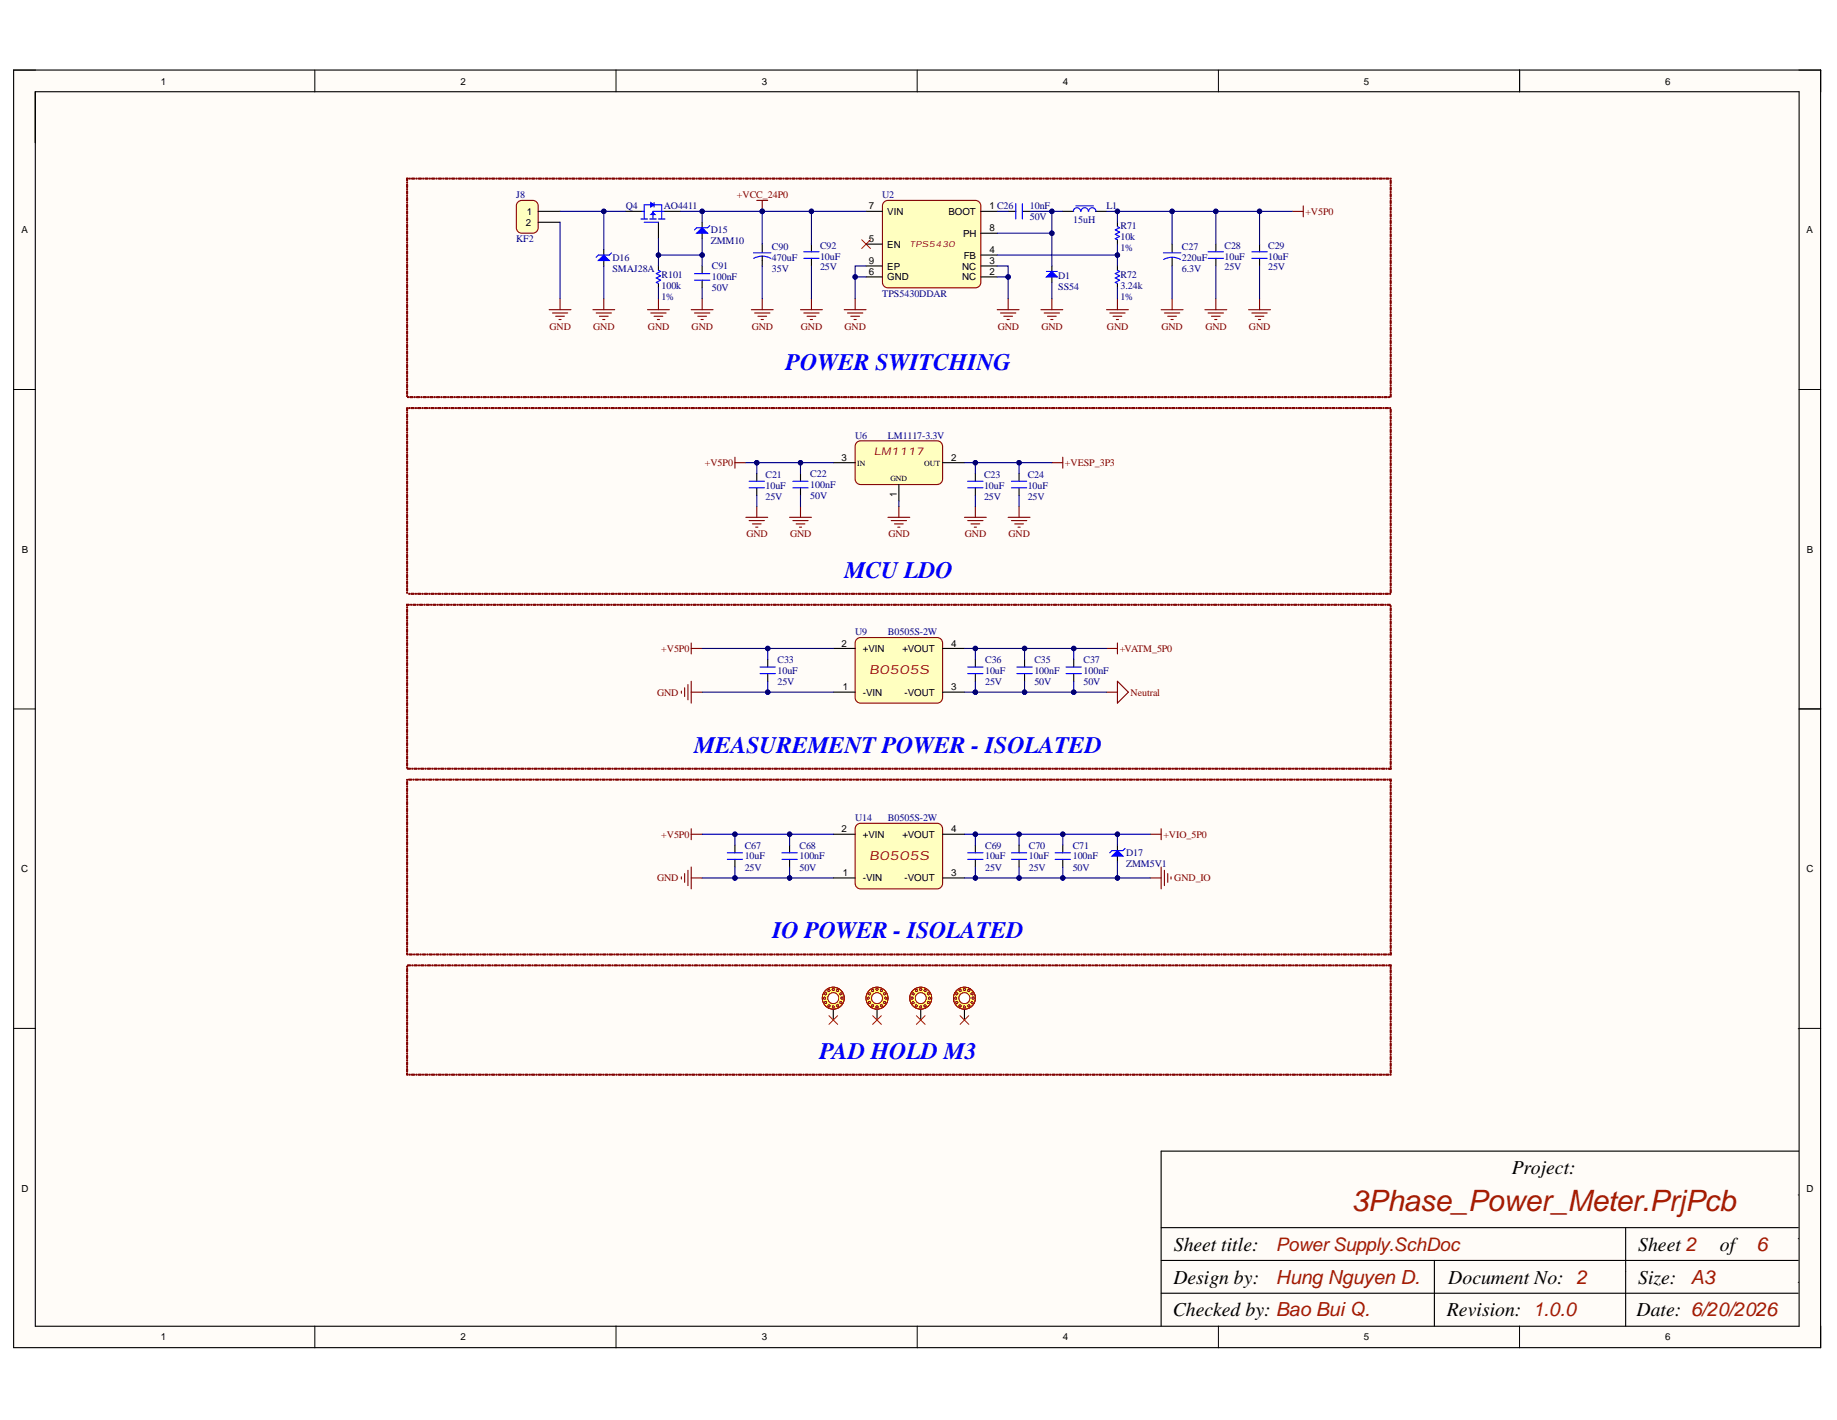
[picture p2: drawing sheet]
<svg xmlns="http://www.w3.org/2000/svg" width="279mm" height="216mm" viewBox="0 0 279 216" stroke-linecap="round" stroke-linejoin="round" font-family="sans-serif">
<defs><g id="words">
<text font-size="4.5" fill="#a61c00" x="205.6" y="184.1">3Phase_Power_Meter.PrjPcb</text>
<g font-size="3.6" fill="#00f">
<text x="119.5" y="56.3">POWER SWITCHING</text>
<text x="128.4" y="87.9">MCU LDO</text>
<text x="105.6" y="114.4">MEASUREMENT POWER - ISOLATED</text>
<text x="117.5" y="142.7">IO POWER - ISOLATED</text>
<text x="124.6" y="161">PAD HOLD M3</text>
</g>
<g font-size="3">
<text x="230" y="178.6">Project:</text>
<text x="178.6" y="190.2">Sheet title:</text>
<text x="249.2" y="190.2">Sheet 2</text>
<text x="261.6" y="190.2">of</text>
<text x="178.5" y="195.2">Design by:</text>
<text x="220.3" y="195.2">Document No: 2</text>
<text x="249.2" y="195.2">Size:</text>
<text x="178.4" y="200.2">Checked by: Bao Bui Q.</text>
<text x="220.1" y="200.2">Revision: 1.0.0</text>
<text x="248.9" y="200.2">Date: 6/20/2026</text>
</g>
<g font-size="3" fill="#a61c00">
<text x="267.2" y="190.2">6</text>
<text x="194.1" y="195.2">Hung Nguyen D.</text>
<text x="257.1" y="195.2">A3</text>
</g>
<text font-size="2.8" fill="#a61c00" x="194.1" y="190.1">PowerSupply.SchDoc</text>
<g font-size="1.9" fill="#980000">
<text x="132.2" y="102.5">B0505S</text>
<text x="132.2" y="130.7">B0505S</text>
</g>
<text font-size="1.6" fill="#980000" x="132.9" y="69.1">LM1117</text>
<g font-size="1.5">
<text x="24.4" y="12.8">1</text>
<text x="70" y="12.8">2</text>
<text x="115.8" y="12.8">3</text>
<text x="161.6" y="12.8">4</text>
<text x="207.4" y="12.8">5</text>
<text x="253.3" y="12.8">6</text>
<text x="3.3" y="35.5">A</text>
<text x="80" y="34.3">2</text>
<text x="80.1" y="32.7">1</text>
<text x="132.1" y="31.8">7</text>
<text x="135" y="32.7">VIN</text>
<text x="144.3" y="32.7">BOOT</text>
<text x="150.5" y="31.8">1 C26</text>
<text x="150.5" y="35.2">8</text>
<text x="274.8" y="35.5">A</text>
<text x="132.1" y="36.8">5</text>
<text x="132.1" y="41.8">6</text>
<text x="132.1" y="40.1">9</text>
<text x="135" y="37.7">EN</text>
<text x="135" y="41">EP</text>
<text x="146.3" y="41">NC</text>
<text x="146.5" y="36">PH</text>
<text x="146.6" y="39.3">FB</text>
<text x="150.5" y="41.8">2</text>
<text x="150.5" y="40.1">3</text>
<text x="150.5" y="38.5">4</text>
<text x="135" y="42.6">GND</text>
<text x="146.3" y="42.6">NC</text>
<text x="128" y="70.1">3</text>
<text x="144.7" y="70.1">2</text>
<text x="136.4" y="75.6" transform="rotate(-90 136.4 75.6)">1</text>
<text x="3.3" y="84">B</text>
<text x="274.8" y="84">B</text>
<text x="128" y="98.3">2</text>
<text x="131.2" y="99.1">+VIN</text>
<text x="137.2" y="99.1">+VOUT</text>
<text x="144.7" y="98.3">4</text>
<text x="128.2" y="104.9">1</text>
<text x="131.2" y="105.8">-VIN</text>
<text x="137.6" y="105.8">-VOUT</text>
<text x="144.7" y="104.9">3</text>
<text x="128" y="126.5">2</text>
<text x="131.2" y="127.4">+VIN</text>
<text x="137.2" y="127.4">+VOUT</text>
<text x="144.7" y="126.5">4</text>
<text x="3.2" y="132.6">C</text>
<text x="128.2" y="133.2">1</text>
<text x="131.2" y="134">-VIN</text>
<text x="137.6" y="134">-VOUT</text>
<text x="144.7" y="133.2">3</text>
<text x="274.7" y="132.6">C</text>
<text x="3.3" y="181.2">D</text>
<text x="274.8" y="181.2">D</text>
<text x="24.4" y="203.8">1</text>
<text x="70" y="203.8">2</text>
<text x="115.8" y="203.8">3</text>
<text x="161.6" y="203.8">4</text>
<text x="207.4" y="203.8">5</text>
<text x="253.3" y="203.8">6</text>
</g>
<g font-size="1.5" fill="#000080">
<text x="78.5" y="30.2">J8</text>
<text x="95.2" y="31.8">Q4</text>
<text x="101" y="31.8">AO4411</text>
<text x="108.1" y="35.5">D15</text>
<text x="134.2" y="30.2">U2</text>
<text x="156.6" y="33.5">50V</text>
<text x="156.6" y="31.8">10nF</text>
<text x="163.2" y="34">15uH</text>
<text x="168.3" y="31.8">L1</text>
<text x="170.4" y="34.8">R71</text>
<text x="78.5" y="36.8">KF2</text>
<text x="93.1" y="41.3">SMAJ28A</text>
<text x="93.1" y="39.6">D16</text>
<text x="108.1" y="37.1">ZMM10</text>
<text x="108.3" y="41">C91</text>
<text x="117.4" y="39.6">470uF</text>
<text x="117.4" y="41.3">35V</text>
<text x="117.4" y="38">C90</text>
<text x="124.7" y="41.1">25V</text>
<text x="124.7" y="39.5">10uF</text>
<text x="124.7" y="37.8">C92</text>
<text x="170.4" y="38.1">1%</text>
<text x="170.4" y="36.5">10k</text>
<text x="179.8" y="41.3">6.3V</text>
<text x="179.8" y="39.6">220uF</text>
<text x="179.8" y="38">C27</text>
<text x="186.2" y="41.1">25V</text>
<text x="186.2" y="39.5">10uF</text>
<text x="186.2" y="37.8">C28</text>
<text x="192.9" y="41.1">25V</text>
<text x="192.9" y="39.5">10uF</text>
<text x="192.9" y="37.8">C29</text>
<text x="100.6" y="45.6">1%</text>
<text x="100.6" y="44">100k</text>
<text x="100.6" y="42.3">R101</text>
<text x="108.3" y="44.3">50V</text>
<text x="108.3" y="42.6">100nF</text>
<text x="134.2" y="45.1">TPS5430DDAR</text>
<text x="161" y="44.1">SS54</text>
<text x="161" y="42.5">D1</text>
<text x="170.4" y="45.6">1%</text>
<text x="170.4" y="44">3.24k</text>
<text x="170.4" y="42.3">R72</text>
<text x="130.1" y="66.7">U6</text>
<text x="135" y="66.7">LM1117-3.3V</text>
<text x="116.4" y="76">25V</text>
<text x="116.4" y="74.3">10uF</text>
<text x="116.4" y="72.7">C21</text>
<text x="123.2" y="75.9">50V</text>
<text x="123.2" y="74.2">100nF</text>
<text x="123.2" y="72.5">C22</text>
<text x="149.7" y="76">25V</text>
<text x="149.7" y="74.3">10uF</text>
<text x="149.7" y="72.7">C23</text>
<text x="156.3" y="76">25V</text>
<text x="156.3" y="74.3">10uF</text>
<text x="156.3" y="72.7">C24</text>
<text x="118.3" y="100.8">C33</text>
<text x="130.1" y="96.6">U9</text>
<text x="135" y="96.6">B0505S-2W</text>
<text x="149.8" y="100.8">C36</text>
<text x="157.3" y="100.8">C35</text>
<text x="164.8" y="100.8">C37</text>
<text x="118.3" y="104.1">25V</text>
<text x="118.3" y="102.4">10uF</text>
<text x="149.8" y="104.1">25V</text>
<text x="149.8" y="102.4">10uF</text>
<text x="157.3" y="104.1">50V</text>
<text x="157.3" y="102.4">100nF</text>
<text x="164.8" y="104.1">50V</text>
<text x="164.8" y="102.4">100nF</text>
<text x="130.1" y="124.9">U14</text>
<text x="135" y="124.9">B0505S-2W</text>
<text x="113.3" y="130.7">10uF</text>
<text x="113.3" y="129">C67</text>
<text x="121.6" y="130.7">100nF</text>
<text x="121.6" y="129">C68</text>
<text x="149.8" y="130.7">10uF</text>
<text x="149.8" y="129">C69</text>
<text x="156.5" y="130.7">10uF</text>
<text x="156.5" y="129">C70</text>
<text x="163.2" y="130.7">100nF</text>
<text x="163.2" y="129">C71</text>
<text x="171.3" y="131.9">ZMM5V</text>
<text x="171.3" y="130.2">D17</text>
<text x="176.7" y="131.9">1</text>
<text x="113.3" y="132.4">25V</text>
<text x="121.6" y="132.4">50V</text>
<text x="149.8" y="132.4">25V</text>
<text x="156.5" y="132.4">25V</text>
<text x="163.2" y="132.4">50V</text>
</g>
<g font-size="1.5" fill="#800000">
<text x="112.1" y="30.2">+VCC_24P0</text>
<text x="198.5" y="32.7">+V5P0</text>
<text x="83.6" y="50.1">GND</text>
<text x="90.2" y="50.1">GND</text>
<text x="98.6" y="50.1">GND</text>
<text x="105.2" y="50.1">GND</text>
<text x="114.3" y="50.1">GND</text>
<text x="121.8" y="50.1">GND</text>
<text x="128.4" y="50.1">GND</text>
<text x="151.7" y="50.1">GND</text>
<text x="158.4" y="50.1">GND</text>
<text x="168.4" y="50.1">GND</text>
<text x="176.6" y="50.1">GND</text>
<text x="183.3" y="50.1">GND</text>
<text x="190" y="50.1">GND</text>
<text x="107.2" y="70.9">+V5P0</text>
<text x="162" y="70.9">+VESP_3P3</text>
<text x="113.5" y="81.7">GND</text>
<text x="120.2" y="81.7">GND</text>
<text x="135.1" y="81.7">GND</text>
<text x="146.8" y="81.7">GND</text>
<text x="153.4" y="81.7">GND</text>
<text x="100.6" y="99.1">+V5P0</text>
<text x="170.3" y="99.1">+VATM_5P0</text>
<text x="100" y="105.8">GND</text>
<text x="172" y="105.8">Neutral</text>
<text x="100.6" y="127.4">+V5P0</text>
<text x="176.9" y="127.4">+VIO_5P0</text>
<text x="100" y="134">GND</text>
<text x="178.6" y="134">GND_IO</text>
</g>
<text font-size="1.3" fill="#980000" x="138.4" y="37.5">TPS5430</text>
<g font-size="1.2">
<text x="130.4" y="70.8">IN</text>
<text x="140.6" y="70.8">OUT</text>
<text x="135.4" y="73.1">GND</text>
</g>
</g></defs>
<g fill="#fffcf8">
<path d="M2.1 10.7h274.8v194.2h-274.8z" fill-rule="evenodd"/>
<path d="M5.4 14h268.2v187.6h-268.2z" fill-rule="evenodd"/>
</g>
<g fill="none" stroke="#000" stroke-width=".15">
<path d="M2.1 10.7h3.3M47.9 10.7v3.3M93.7 10.7v3.3M139.5 10.7v3.3M185.3 10.7v3.3M231.1 10.7v3.3M273.6 10.7h3.3v3.3M2.1 59.2h3.3M273.6 59.2h3.3M2.1 107.8h3.3M273.6 107.8h3.3M2.1 156.4h3.3"/>
<path d="M273.6 156.4h3.3M47.9 201.6v3.3M93.7 201.6v3.3M139.5 201.6v3.3M185.3 201.6v3.3M231.1 201.6v3.3M276.9 201.6v3.3"/>
</g>
<g fill="none" stroke="#000" stroke-width=".17">
<path d="M2.1 10.7h274.8v194.2h-274.8zM5.4 13.9h268.2v187.7h-268.2zM231.1 10.7v3.2M273.6 107.8h3.3M273.5 156.4h.1M273.5 175h-96.9v26.6M176.6 191.6h96.9M176.6 186.7h96.9M176.6 196.6h96.9M218.2 191.6v10M247.3 186.7v14.9M273.5 195h.1"/>
<path d="M273.5 181.7h.1M273.5 188.3h.1"/>
</g>
<path d="M115.1 30.5h1.7M115.9 30.5v1.6" fill="none" stroke="#800000" stroke-width=".17"/>
<circle cx="115.9" cy="32.1" r=".33" fill="#000080"/>
<circle cx="115.9" cy="32.1" r=".33" fill="none" stroke="#000080" stroke-width=".15"/>
<path d="M153.3 32.1h1.2M155.5 32.1h1.2M170 33.8v.7M170 36.5v.6M160 40.4v.9M160 42.1v.8" fill="none" stroke="#000" stroke-width=".17"/>
<path d="M154.5 31v2.3M155.5 31v2.3M170 34.5l.3 .1-.7 .4 .7 .3-.7 .3 .7 .4-.7 .3 .4 .2" fill="none" stroke="#00f" stroke-width=".17"/>
<path d="M160 41.3l.8 .8h-1.6z" fill="#00f"/>
<g fill="none" stroke="#00f" stroke-width=".17">
<path d="M163.2 32.1a.55 .55 0 0 1 .6-.5 .55 .55 0 0 1 .6 .5M163.6 31.3h2.7M164.4 32.1a.55 .55 0 0 1 .6-.5 .55 .55 0 0 1 .5 .5M165.6 32.1a.55 .55 0 0 1 .5-.5 .55 .55 0 0 1 .6 .5M176.9 38.4h2.7M177 39.5a2.61 2.61 0 0 1 2.6 0M183.8 38.3h2.3M183.8 39.3h2.3M190.4 38.3h2.3M190.4 39.3h2.3M159.2 41.3h1.6M160 41.3l.8 .8h-1.6z"/>
<path d="M170 41.1l.3 .2-.7 .3 .7 .3-.7 .4 .7 .3-.7 .3 .4 .2"/>
</g>
<path d="M161.6 32.1h1.7M166.6 32.1h1.7M178.3 37.1v1.3M178.3 39.2v1.2M184.9 37.1v1.2M184.9 39.3v1.1M191.6 37.1v1.2M191.6 39.3v1.1M170 40.4v.7M170 43.1v.7" fill="none" stroke="#000" stroke-width=".17"/>
<g fill="none" stroke="#800000" stroke-width=".17">
<path d="M196.6 32.1h1.6M198.2 31.3v1.7M128.4 47.1h3.3M128.9 47.6h2.3M129.4 48.1h1.3M129.9 48.6h.3M130.1 45.4v1.7M151.7 47.1h3.3M152.2 47.6h2.3M152.7 48.1h1.3M153.2 48.6h.3M153.3 45.4v1.7"/>
<path d="M158.3 47.1h3.3M158.8 47.6h2.3M159.3 48.1h1.3M159.8 48.6h.3M160 45.4v1.7M168.3 47.1h3.3M168.8 47.6h2.3M169.3 48.1h1.3M169.8 48.6h.3M170 45.4v1.7M176.6 47.1h3.3M177.1 47.6h2.3"/>
<path d="M177.6 48.1h1.3M178.1 48.6h.3M178.3 45.4v1.7M183.3 47.1h3.3M183.8 47.6h2.3M184.3 48.1h1.3M184.8 48.6h.3M184.9 45.4v1.7M189.9 47.1h3.3M190.4 47.6h2.3M190.9 48.1h1.3M191.4 48.6h.3"/>
<path d="M191.6 45.4v1.7"/>
</g>
<path d="M131.1 36.5l1.3 1.3M132.4 36.5l-1.3 1.3" fill="none" stroke="#f00" stroke-width=".15"/>
<path d="M130.3 97.2l.6-.3h11.6a.83 .83 0 0 1 .9 .9v8.3a.84 .84 0 0 1-.9 .8h-11.6a.83 .83 0 0 1-.8-.8v-8.3z" fill="#ffffc0"/>
<path d="M130.3 97.2l.6-.3h11.6a.83 .83 0 0 1 .9 .9v8.3a.84 .84 0 0 1-.9 .8h-11.6a.83 .83 0 0 1-.8-.8v-8.3z" fill="none" stroke="#980000" stroke-width=".17"/>
<g fill="none" stroke="#000" stroke-width=".17">
<path d="M115.1 72v1.2M115.1 74.2v1.1M121.8 72v1.2M121.8 74.2v1.1M148.3 72v1.2M148.3 74.2v1.1M155 72v1.2M155 74.2v1.1M126.7 98.6h3.4M143.4 98.6h3.3M116.8 100.3v1.1M116.8 102.4v1.2"/>
<path d="M126.7 105.2h3.4M143.4 105.2h3.3M148.3 100.3v1.1M148.3 102.4v1.2M163.3 100.3v1.1M163.3 102.4v1.2"/>
</g>
<g fill="none" stroke="#800000" stroke-width=".17">
<path d="M111.8 69.5v1.7M111.8 70.3h1.6M113.4 78.7h3.4M113.9 79.2h2.4M114.4 79.7h1.4M115.1 77v1.7M120.1 78.7h3.3M120.6 79.2h2.3M121.1 79.7h1.3M121.8 77v1.7M146.7 78.7h3.3M147.2 79.2h2.3"/>
<path d="M147.7 79.7h1.3M148.3 77v1.7M153.3 78.7h3.4M153.8 79.2h2.4M154.3 79.7h1.4M155 77v1.7M105.1 97.8v1.6M105.1 98.6h1.7M114.9 80.2h.4M121.6 80.2h.3M148.2 80.2h.3M154.8 80.2h.4"/>
<path d="M168.3 98.6h1.7M170 97.8v1.6M103.6 105.1v.3M104.1 104.6v1.3M104.6 104.1v2.3M105.1 103.6v3.3M105.1 105.2h1.7M168.3 105.2h1.7M170 103.6l1.6 1.6-1.6 1.7z"/>
</g>
<g fill="none" stroke="#00f" stroke-width=".17">
<path d="M113.9 73.2h2.4M113.9 74.2h2.4M120.6 73.2h2.3M120.6 74.2h2.3M147.2 73.2h2.3M147.2 74.2h2.3M153.8 73.2h2.4M153.8 74.2h2.4M115.6 102.4h2.3M115.6 101.4h2.3M147.2 102.4h2.3M147.2 101.4h2.3"/>
<path d="M162.1 102.4h2.4M162.1 101.4h2.4"/>
</g>
<path d="M130.3 67.3l.6-.3h11.6a.84 .84 0 0 1 .9 .9v4.9a.83 .83 0 0 1-.9 .9h-11.6a.83 .83 0 0 1-.8-.9v-4.9z" fill="#ffffc0"/>
<path d="M130.3 67.3l.6-.3h11.6a.84 .84 0 0 1 .9 .9v4.9a.83 .83 0 0 1-.9 .9h-11.6a.83 .83 0 0 1-.8-.9v-4.9z" fill="none" stroke="#980000" stroke-width=".17"/>
<path d="M126.7 70.3h3.4M136.7 73.7v2.5M143.4 70.3h3.3" fill="none" stroke="#000" stroke-width=".17"/>
<path d="M83.5 47.1h3.3M84 47.6h2.3M84.5 48.1h1.3M85 48.6h.3M85.2 45.4v1.7M135 78.7h3.4M135.6 79.2h2.3M136 79.7h1.4M136.7 77v1.7M160 70.3h1.6M161.6 69.5v1.7M136.5 80.2h.4" fill="none" stroke="#800000" stroke-width=".17"/>
<g fill="#800000" stroke="#800000" stroke-width=".15">
<path d="M61.9 116.6h.1v.2h-.1zM61.9 116h.1l-.1 .5zM61.8 115.7a.1 .1 0 0 1 .2 0 .1 .1 0 0 1-.2 0zM61.9 114.9l.1 .1-.1 .4zM61.8 114.7a.1 .1 0 0 1 .2 0 .1 .1 0 0 1-.2 0zM61.9 113.9l.1 .1-.1 .4zM61.8 113.7a.1 .1 0 0 1 .2 0 .1 .1 0 0 1-.2 0zM61.9 112.9l.1 .1-.1 .4zM61.8 112.6a.1 .1 0 0 1 .2 0 .1 .1 0 0 1-.2 0zM61.9 111.9l.1 .1-.1 .4zM61.8 111.6a.1 .1 0 0 1 .2 0 .1 .1 0 0 1-.2 0zM61.9 110.9l.1 .1-.1 .4zM61.8 110.6a.1 .1 0 0 1 .2 0 .1 .1 0 0 1-.2 0zM61.9 109.9h.1l-.1 .5zM61.8 109.6a.1 .1 0 0 1 .2 0 .1 .1 0 0 1-.2 0zM61.9 108.9h.1l-.1 .4zM61.8 108.6a.1 .1 0 0 1 .2 0 .1 .1 0 0 1-.2 0zM61.9 107.8l.1 .1-.1 .4zM61.8 107.6a.1 .1 0 0 1 .2 0 .1 .1 0 0 1-.2 0zM61.9 106.8l.1 .1-.1 .4zM61.8 106.6a.1 .1 0 0 1 .2 0 .1 .1 0 0 1-.2 0zM61.9 105.8l.1 .1-.1 .4zM61.8 105.5a.1 .1 0 0 1 .2 0 .1 .1 0 0 1-.2 0zM61.9 104.8l.1 .1-.1 .4zM61.8 104.5a.1 .1 0 0 1 .2 0 .1 .1 0 0 1-.2 0zM61.9 103.8l.1 .1-.1 .4zM61.8 103.5a.1 .1 0 0 1 .2 0 .1 .1 0 0 1-.2 0zM61.9 102.8h.1l-.1 .5zM61.8 102.5a.1 .1 0 0 1 .2 0 .1 .1 0 0 1-.2 0zM61.9 101.8h.1l-.1 .4zM61.8 101.5a.1 .1 0 0 1 .2 0 .1 .1 0 0 1-.2 0zM61.9 100.7l.1 .1-.1 .4zM61.8 100.5a.1 .1 0 0 1 .2 0 .1 .1 0 0 1-.2 0zM61.9 99.7l.1 .1-.1 .4zM61.8 99.5a.1 .1 0 0 1 .2 0 .1 .1 0 0 1-.2 0zM61.9 98.7l.1 .1-.1 .4zM61.8 98.4a.1 .1 0 0 1 .2 0 .1 .1 0 0 1-.2 0zM61.9 97.7l.1 .1-.1 .4zM61.8 97.4a.1 .1 0 0 1 .2 0 .1 .1 0 0 1-.2 0zM61.9 96.7l.1 .1-.1 .4zM61.8 96.4a.1 .1 0 0 1 .2 0 .1 .1 0 0 1-.2 0zM61.9 95.7h.1l-.1 .5zM61.8 95.4a.1 .1 0 0 1 .2 0 .1 .1 0 0 1-.2 0zM61.9 94.7h.1l-.1 .4zM61.8 94.4a.1 .1 0 0 1 .2 0 .1 .1 0 0 1-.2 0zM61.9 93.6l.1 .1-.1 .4zM61.8 93.4a.1 .1 0 0 1 .2 0 .1 .1 0 0 1-.2 0zM61.9 92.6l.1 .1-.1 .4zM61.8 92.4a.1 .1 0 0 1 .2 0 .1 .1 0 0 1-.2 0zM61.8 91.9l.5 .1h-.4h.1l-.1 .1zM62.5 91.9h.1v.1h-.1zM62.8 91.9l.5 .1h-.4zM63.5 91.9h.1v.1h-.1zM63.8 91.9l.5 .1h-.4zM64.5 91.9h.1v.1h-.1zM64.8 91.9l.5 .1h-.4zM65.5 91.9h.1v.1h-.1zM65.8 91.9l.5 .1h-.4zM66.5 91.9h.1v.1h-.1zM66.9 91.9l.4 .1h-.4zM67.5 91.9h.2v.1h-.2zM67.9 91.9l.5 .1h-.5zM68.6 91.9h.1v.1h-.1zM68.9 91.9l.5 .1h-.5zM69.6 91.9h.1v.1h-.1zM69.9 91.9l.5 .1h-.4zM70.6 91.9h.1v.1h-.1zM70.9 91.9l.5 .1h-.4zM71.6 91.9h.1v.1h-.1zM71.9 91.9l.5 .1h-.4zM72.6 91.9h.1v.1h-.1zM72.9 91.9l.5 .1h-.4zM73.6 91.9h.1v.1h-.1zM74 91.9l.4 .1h-.4zM74.6 91.9h.2v.1h-.2zM75 91.9l.5 .1h-.5zM75.7 91.9h.1v.1h-.1zM76 91.9l.5 .1h-.4zM76.7 91.9h.1v.1h-.1zM77 91.9l.5 .1h-.4zM77.7 91.9h.1v.1h-.1zM78 91.9l.5 .1h-.4zM78.7 92a.1 .1 0 0 1 .2 0 .1 .1 0 0 1-.2 0zM79 91.9l.5 .1h-.4zM79.7 92a.1 .1 0 0 1 .2 0 .1 .1 0 0 1-.2 0zM80.1 91.9l.4 .1h-.4zM80.7 92a.1 .1 0 0 1 .2 0 .1 .1 0 0 1-.2 0zM81.1 91.9l.5 .1h-.5zM81.7 92a.1 .1 0 0 1 .2 0 .1 .1 0 0 1-.2 0zM82.1 91.9l.5 .1h-.4zM82.7 92a.1 .1 0 0 1 .2 0 .1 .1 0 0 1-.2 0zM83.1 91.9l.5 .1h-.4zM83.8 92a.08 .08 0 0 1 .1 0 .08 .08 0 0 1-.1 0zM84.1 91.9l.5 .1h-.4zM84.8 92a.08 .08 0 0 1 .1 0 .08 .08 0 0 1-.1 0zM85.1 91.9l.5 .1h-.4zM85.8 92a.1 .1 0 0 1 .2 0 .1 .1 0 0 1-.2 0zM86.1 91.9l.5 .1h-.4zM86.8 92a.1 .1 0 0 1 .2 0 .1 .1 0 0 1-.2 0zM87.2 91.9l.4 .1h-.4zM87.8 92a.1 .1 0 0 1 .2 0 .1 .1 0 0 1-.2 0zM88.2 91.9l.5 .1h-.5zM88.8 92a.1 .1 0 0 1 .2 0 .1 .1 0 0 1-.2 0zM89.2 91.9l.5 .1h-.4zM89.8 92a.1 .1 0 0 1 .2 0 .1 .1 0 0 1-.2 0zM90.2 91.9l.5 .1h-.4zM90.9 92a.08 .08 0 0 1 .1 0 .08 .08 0 0 1-.1 0zM91.2 91.9l.5 .1h-.4zM91.9 92a.08 .08 0 0 1 .1 0 .08 .08 0 0 1-.1 0zM92.2 91.9l.5 .1h-.4zM92.9 92a.1 .1 0 0 1 .2 0 .1 .1 0 0 1-.2 0zM93.3 91.9l.4 .1h-.4zM93.9 92a.1 .1 0 0 1 .2 0 .1 .1 0 0 1-.2 0zM94.3 91.9l.5 .1h-.5zM94.9 92a.1 .1 0 0 1 .2 0 .1 .1 0 0 1-.2 0zM95.3 91.9l.5 .1h-.5zM95.9 92a.1 .1 0 0 1 .2 0 .1 .1 0 0 1-.2 0zM96.3 91.9l.5 .1h-.4zM96.9 92a.1 .1 0 0 1 .2 0 .1 .1 0 0 1-.2 0zM97.3 91.9l.5 .1h-.4zM98 92a.08 .08 0 0 1 .1 0 .08 .08 0 0 1-.1 0zM98.3 91.9l.5 .1h-.4zM99 92a.08 .08 0 0 1 .1 0 .08 .08 0 0 1-.1 0zM99.3 91.9l.5 .1h-.4zM100 92a.1 .1 0 0 1 .2 0 .1 .1 0 0 1-.2 0zM100.4 91.9l.4 .1h-.4zM101 92a.1 .1 0 0 1 .2 0 .1 .1 0 0 1-.2 0zM101.4 91.9l.5 .1h-.5zM102 92a.1 .1 0 0 1 .2 0 .1 .1 0 0 1-.2 0zM102.4 91.9l.5 .1h-.5zM103 92a.1 .1 0 0 1 .2 0 .1 .1 0 0 1-.2 0zM103.4 91.9l.5 .1h-.4zM104.1 92a.08 .08 0 0 1 .1 0 .08 .08 0 0 1-.1 0zM104.4 91.9l.5 .1h-.4zM105.1 92a.08 .08 0 0 1 .1 0 .08 .08 0 0 1-.1 0zM105.4 91.9l.5 .1h-.4zM106.1 92a.1 .1 0 0 1 .2 0 .1 .1 0 0 1-.2 0zM106.4 91.9l.5 .1h-.4zM107.1 91.9h.1v.1h-.1zM107.5 91.9l.4 .1h-.4zM108.1 91.9h.2v.1h-.2zM108.5 91.9l.5 .1h-.5zM109.2 91.9h.1v.1h-.1zM109.5 91.9l.5 .1h-.5zM110.2 91.9h.1v.1h-.1zM110.5 91.9l.5 .1h-.4zM111.2 91.9h.1v.1h-.1zM111.5 91.9l.5 .1h-.4zM112.2 91.9h.1v.1h-.1zM112.5 91.9l.5 .1h-.4zM113.2 91.9h.1v.1h-.1zM113.5 91.9l.5 .1h-.4zM114.2 91.9h.1v.1h-.1zM114.6 91.9l.4 .1h-.4zM115.2 91.9h.2v.1h-.2zM115.6 91.9l.5 .1h-.5zM116.3 91.9h.1v.1h-.1zM116.6 91.9l.5 .1h-.4zM117.3 91.9h.1v.1h-.1zM117.6 91.9l.5 .1h-.4zM118.3 91.9h.1v.1h-.1zM118.6 91.9l.5 .1h-.4zM119.3 91.9h.1v.1h-.1zM119.6 91.9l.5 .1h-.4zM120.3 91.9h.1v.1h-.1zM120.7 91.9l.4 .1h-.4zM121.3 91.9h.1v.1h-.1zM121.7 91.9l.4 .1h-.4zM122.3 91.9h.2v.1h-.2zM122.7 91.9l.5 .1h-.5zM123.4 91.9h.1v.1h-.1zM123.7 91.9l.5 .1h-.4zM124.4 91.9h.1v.1h-.1zM124.7 91.9l.5 .1h-.4zM125.4 91.9h.1v.1h-.1zM125.7 91.9l.5 .1h-.4zM126.4 91.9h.1v.1h-.1zM126.7 91.9l.5 .1h-.4zM127.4 91.9h.1v.1h-.1zM127.8 91.9l.4 .1h-.4zM128.4 91.9h.2v.1h-.2zM128.8 91.9l.5 .1h-.5zM129.4 91.9h.2v.1h-.2zM129.8 91.9l.5 .1h-.5zM130.5 91.9h.1v.1h-.1zM130.8 91.9l.5 .1h-.4zM131.5 91.9h.1v.1h-.1zM131.8 91.9l.5 .1h-.4zM132.5 91.9h.1v.1h-.1zM132.8 91.9l.5 .1h-.4zM133.5 91.9h.1v.1h-.1zM133.8 91.9l.5 .1h-.4zM134.5 91.9h.1v.1h-.1zM134.9 91.9l.4 .1h-.4zM135.5 91.9h.2v.1h-.2zM135.9 91.9l.5 .1h-.5zM136.5 91.9h.2v.1h-.2zM136.9 91.9l.5 .1h-.5zM137.6 91.9h.1v.1h-.1zM137.9 91.9l.5 .1h-.4zM138.6 91.9h.1v.1h-.1zM138.9 91.9l.5 .1h-.4zM139.6 91.9h.1v.1h-.1zM139.9 91.9l.5 .1h-.4zM140.6 91.9h.1v.1h-.1zM140.9 91.9l.5 .1h-.4zM141.6 91.9h.1v.1h-.1zM142 91.9l.4 .1h-.4zM142.6 91.9h.2v.1h-.2zM143 91.9l.5 .1h-.5zM143.7 91.9h.1v.1h-.1zM144 91.9l.5 .1h-.5zM144.7 92a.09 .09 0 0 1 .1 0 .09 .09 0 0 1-.1 0zM145 91.9l.5 .1h-.4zM145.7 92a.08 .08 0 0 1 .1 0 .08 .08 0 0 1-.1 0zM146 91.9l.5 .1h-.4zM146.7 92a.1 .1 0 0 1 .2 0 .1 .1 0 0 1-.2 0zM147 91.9l.5 .1h-.4zM147.7 92a.1 .1 0 0 1 .2 0 .1 .1 0 0 1-.2 0zM148.1 91.9l.4 .1h-.4zM148.7 92a.1 .1 0 0 1 .2 0 .1 .1 0 0 1-.2 0zM149.1 91.9l.5 .1h-.5zM149.7 92a.1 .1 0 0 1 .2 0 .1 .1 0 0 1-.2 0zM150.1 91.9l.5 .1h-.5zM150.7 92a.1 .1 0 0 1 .2 0 .1 .1 0 0 1-.2 0zM151.1 91.9l.5 .1h-.4zM151.8 92a.08 .08 0 0 1 .1 0 .08 .08 0 0 1-.1 0zM152.1 91.9l.5 .1h-.4zM152.8 92a.08 .08 0 0 1 .1 0 .08 .08 0 0 1-.1 0zM153.1 91.9l.5 .1h-.4zM153.8 92a.1 .1 0 0 1 .2 0 .1 .1 0 0 1-.2 0zM154.1 91.9l.5 .1h-.4zM154.8 92a.1 .1 0 0 1 .2 0 .1 .1 0 0 1-.2 0zM155.2 91.9l.4 .1h-.4zM155.8 92a.1 .1 0 0 1 .2 0 .1 .1 0 0 1-.2 0zM156.2 91.9l.5 .1h-.5zM156.8 92a.1 .1 0 0 1 .2 0 .1 .1 0 0 1-.2 0zM157.2 91.9l.5 .1h-.4zM157.8 92a.1 .1 0 0 1 .2 0 .1 .1 0 0 1-.2 0zM158.2 91.9l.5 .1h-.4zM158.9 92a.08 .08 0 0 1 .1 0 .08 .08 0 0 1-.1 0zM159.2 91.9l.5 .1h-.4zM159.9 92a.08 .08 0 0 1 .1 0 .08 .08 0 0 1-.1 0zM160.2 91.9l.5 .1h-.4zM160.9 92a.1 .1 0 0 1 .2 0 .1 .1 0 0 1-.2 0zM161.2 91.9l.5 .1h-.4zM161.9 92a.1 .1 0 0 1 .2 0 .1 .1 0 0 1-.2 0zM162.3 91.9l.4 .1h-.4zM162.9 92a.1 .1 0 0 1 .2 0 .1 .1 0 0 1-.2 0zM163.3 91.9l.5 .1h-.5zM163.9 92a.1 .1 0 0 1 .2 0 .1 .1 0 0 1-.2 0zM164.3 91.9l.5 .1h-.4zM164.9 92a.1 .1 0 0 1 .2 0 .1 .1 0 0 1-.2 0zM165.3 91.9l.5 .1h-.4zM166 92a.08 .08 0 0 1 .1 0 .08 .08 0 0 1-.1 0zM166.3 91.9l.5 .1h-.4zM167 92a.08 .08 0 0 1 .1 0 .08 .08 0 0 1-.1 0zM167.3 91.9l.5 .1h-.4zM168 92a.1 .1 0 0 1 .2 0 .1 .1 0 0 1-.2 0zM168.4 91.9l.4 .1h-.4zM169 92a.1 .1 0 0 1 .2 0 .1 .1 0 0 1-.2 0zM169.4 91.9l.5 .1h-.5zM170 92a.1 .1 0 0 1 .2 0 .1 .1 0 0 1-.2 0zM170.4 91.9l.5 .1h-.5zM171 92a.1 .1 0 0 1 .2 0 .1 .1 0 0 1-.2 0zM171.4 91.9l.5 .1h-.4zM172 92a.1 .1 0 0 1 .2 0 .1 .1 0 0 1-.2 0zM172.4 91.9l.5 .1h-.4zM173.1 91.9h.1v.1h-.1zM173.4 91.9l.5 .1h-.4zM174.1 91.9h.1v.1h-.1zM174.4 91.9l.5 .1h-.4zM175.1 91.9h.1v.1h-.1zM175.5 91.9l.4 .1h-.4zM176.1 91.9h.2v.1h-.2zM176.5 91.9l.5 .1h-.5zM177.1 91.9h.2v.1h-.2zM177.5 91.9l.5 .1h-.5zM178.2 91.9h.1v.1h-.1zM178.5 91.9l.5 .1h-.4zM179.2 91.9h.1v.1h-.1zM179.5 91.9l.5 .1h-.4zM180.2 91.9h.1v.1h-.1zM180.5 91.9l.5 .1h-.4zM181.2 91.9h.1v.1h-.1zM181.5 91.9l.5 .1h-.4zM182.2 91.9h.1v.1h-.1zM182.6 91.9l.4 .1h-.4zM183.2 91.9h.2v.1h-.2zM183.6 91.9l.5 .1h-.5zM184.3 91.9h.1v.1h-.1zM184.6 91.9l.5 .1h-.5zM185.3 91.9h.1v.1h-.1zM185.6 91.9l.5 .1h-.4zM186.3 91.9h.1v.1h-.1zM186.6 91.9l.5 .1h-.4zM187.3 91.9h.1v.1h-.1zM187.6 91.9l.5 .1h-.4zM188.3 91.9h.1v.1h-.1zM188.6 91.9l.5 .1h-.4zM189.3 91.9h.1v.1h-.1zM189.7 91.9l.4 .1h-.4zM190.3 91.9h.2v.1h-.2zM190.7 91.9l.5 .1h-.5zM191.4 91.9h.1v.1h-.1zM191.7 91.9l.5 .1h-.4zM192.4 91.9h.1v.1h-.1zM192.7 91.9l.5 .1h-.4zM193.4 91.9h.1v.1h-.1zM193.7 91.9l.5 .1h-.4zM194.4 91.9h.1v.1h-.1zM194.7 91.9l.5 .1h-.4zM195.4 91.9h.1v.1h-.1zM195.8 91.9l.4 .1h-.4zM196.4 91.9h.1v.1h-.1zM196.8 91.9l.4 .1h-.4zM197.4 91.9h.2v.1h-.2zM197.8 91.9l.5 .1h-.5zM198.5 91.9h.1v.1h-.1zM198.8 91.9l.5 .1h-.4zM199.5 91.9h.1v.1h-.1zM199.8 91.9l.5 .1h-.4zM200.5 91.9h.1v.1h-.1zM200.8 91.9l.5 .1h-.4zM201.5 91.9h.1v.1h-.1zM201.8 91.9l.5 .1h-.4zM202.5 91.9h.1v.1h-.1zM202.9 91.9l.4 .1h-.4zM203.5 91.9h.2v.1h-.2zM203.9 91.9l.5 .1h-.5zM204.5 92a.1 .1 0 0 1 .2 0 .1 .1 0 0 1-.2 0zM204.9 91.9l.5 .1h-.4zM205.5 92a.1 .1 0 0 1 .2 0 .1 .1 0 0 1-.2 0zM205.9 91.9l.5 .1h-.4zM206.6 92a.08 .08 0 0 1 .1 0 .08 .08 0 0 1-.1 0zM206.9 91.9l.5 .1h-.4zM207.6 92a.08 .08 0 0 1 .1 0 .08 .08 0 0 1-.1 0zM207.9 91.9l.5 .1h-.4zM208.6 92a.1 .1 0 0 1 .2 0 .1 .1 0 0 1-.2 0zM209 91.9l.4 .1h-.4zM209.6 92a.1 .1 0 0 1 .2 0 .1 .1 0 0 1-.2 0zM210 91.9l.5 .1h-.5zM210.6 92a.1 .1 0 0 1 .2 0 .1 .1 0 0 1-.2 0zM211 91.9l.5 .1h-.5zM211.4 92.2a.1 .1 0 0 1 .2 0 .1 .1 0 0 1-.2 0zM211.5 92.4l.1 .1-.1 .4zM211.4 93.2a.1 .1 0 0 1 .2 0 .1 .1 0 0 1-.2 0zM211.5 93.4l.1 .1-.1 .4zM211.4 94.2a.1 .1 0 0 1 .2 0 .1 .1 0 0 1-.2 0zM211.5 94.5h.1l-.1 .4zM211.4 95.2a.1 .1 0 0 1 .2 0 .1 .1 0 0 1-.2 0zM211.5 95.5h.1l-.1 .5zM211.4 96.2a.1 .1 0 0 1 .2 0 .1 .1 0 0 1-.2 0zM211.5 96.5h.1l-.1 .5zM211.4 97.2a.1 .1 0 0 1 .2 0 .1 .1 0 0 1-.2 0zM211.5 97.5l.1 .1-.1 .4zM211.4 98.2a.1 .1 0 0 1 .2 0 .1 .1 0 0 1-.2 0zM211.5 98.5l.1 .1-.1 .4zM211.4 99.3a.1 .1 0 0 1 .2 0 .1 .1 0 0 1-.2 0zM211.5 99.5l.1 .1-.1 .4zM211.4 100.3a.1 .1 0 0 1 .2 0 .1 .1 0 0 1-.2 0zM211.5 100.5l.1 .1-.1 .4zM211.4 101.3a.1 .1 0 0 1 .2 0 .1 .1 0 0 1-.2 0zM211.5 101.6h.1l-.1 .4zM211.4 102.3a.1 .1 0 0 1 .2 0 .1 .1 0 0 1-.2 0zM211.5 102.6h.1l-.1 .5zM211.4 103.3a.1 .1 0 0 1 .2 0 .1 .1 0 0 1-.2 0zM211.5 103.6h.1l-.1 .5zM211.4 104.3a.1 .1 0 0 1 .2 0 .1 .1 0 0 1-.2 0zM211.5 104.6l.1 .1-.1 .4zM211.4 105.3a.1 .1 0 0 1 .2 0 .1 .1 0 0 1-.2 0zM211.5 105.6l.1 .1-.1 .4zM211.4 106.4a.1 .1 0 0 1 .2 0 .1 .1 0 0 1-.2 0zM211.5 106.6l.1 .1-.1 .4zM211.4 107.4a.1 .1 0 0 1 .2 0 .1 .1 0 0 1-.2 0zM211.5 107.6l.1 .1-.1 .4zM211.4 108.4a.1 .1 0 0 1 .2 0 .1 .1 0 0 1-.2 0zM211.5 108.7h.1l-.1 .4zM211.4 109.4a.1 .1 0 0 1 .2 0 .1 .1 0 0 1-.2 0zM211.5 109.7h.1l-.1 .5zM211.4 110.4a.1 .1 0 0 1 .2 0 .1 .1 0 0 1-.2 0zM211.5 110.7h.1l-.1 .5zM211.4 111.4a.1 .1 0 0 1 .2 0 .1 .1 0 0 1-.2 0zM211.5 111.7l.1 .1-.1 .4zM211.4 112.4a.1 .1 0 0 1 .2 0 .1 .1 0 0 1-.2 0zM211.5 112.7l.1 .1-.1 .4zM211.4 113.5a.1 .1 0 0 1 .2 0 .1 .1 0 0 1-.2 0zM211.5 113.7l.1 .1-.1 .4zM211.4 114.5a.1 .1 0 0 1 .2 0 .1 .1 0 0 1-.2 0zM211.5 114.7l.1 .1-.1 .4zM211.4 115.5a.1 .1 0 0 1 .2 0 .1 .1 0 0 1-.2 0zM211.5 115.8h.1l-.1 .4zM211.4 116.5a.1 .1 0 0 1 .2 0 .1 .1 0 0 1-.2 0zM211.2 116.8h.3l-.1 .1 .1-.1 .1 .2h-.4zM210.8 116.9a.1 .1 0 0 1 .2 0 .1 .1 0 0 1-.2 0zM210.1 116.8l.5 .1-.4 .1zM209.8 116.9a.08 .08 0 0 1 .1 0 .08 .08 0 0 1-.1 0zM209.1 116.8l.5 .1-.4 .1zM208.8 116.9a.08 .08 0 0 1 .1 0 .08 .08 0 0 1-.1 0zM208.1 116.8l.5 .1-.4 .1zM207.7 116.9a.1 .1 0 0 1 .2 0 .1 .1 0 0 1-.2 0zM207.1 116.8l.5 .1-.4 .1zM206.7 116.9a.1 .1 0 0 1 .2 0 .1 .1 0 0 1-.2 0zM206.1 116.8l.5 .1-.5 .1zM205.7 116.9a.1 .1 0 0 1 .2 0 .1 .1 0 0 1-.2 0zM205.1 116.8l.4 .1-.4 .1zM204.7 116.9a.1 .1 0 0 1 .2 0 .1 .1 0 0 1-.2 0zM204 116.8l.5 .1-.4 .1zM203.7 116.9a.1 .1 0 0 1 .2 0 .1 .1 0 0 1-.2 0zM203 116.8l.5 .1-.4 .1zM202.7 116.9a.08 .08 0 0 1 .1 0 .08 .08 0 0 1-.1 0zM202 116.8l.5 .1-.4 .1zM201.7 116.9a.08 .08 0 0 1 .1 0 .08 .08 0 0 1-.1 0zM201 116.8l.5 .1-.4 .1zM200.6 116.9a.1 .1 0 0 1 .2 0 .1 .1 0 0 1-.2 0zM200 116.8l.5 .1-.5 .1zM199.6 116.9a.1 .1 0 0 1 .2 0 .1 .1 0 0 1-.2 0zM199 116.8l.5 .1-.5 .1zM198.6 116.9a.1 .1 0 0 1 .2 0 .1 .1 0 0 1-.2 0zM198 116.8l.4 .1-.4 .1zM197.6 116.9a.1 .1 0 0 1 .2 0 .1 .1 0 0 1-.2 0zM196.9 116.8l.5 .1-.4 .1zM196.6 116.9a.1 .1 0 0 1 .2 0 .1 .1 0 0 1-.2 0zM195.9 116.8l.5 .1-.4 .1zM195.6 116.9a.08 .08 0 0 1 .1 0 .08 .08 0 0 1-.1 0zM194.9 116.8l.5 .1-.4 .1zM194.6 116.9a.08 .08 0 0 1 .1 0 .08 .08 0 0 1-.1 0zM193.9 116.8l.5 .1-.4 .1zM193.5 116.9a.1 .1 0 0 1 .2 0 .1 .1 0 0 1-.2 0zM192.9 116.8l.5 .1-.5 .1zM192.5 116.9a.1 .1 0 0 1 .2 0 .1 .1 0 0 1-.2 0zM191.9 116.8l.5 .1-.5 .1zM191.5 116.9a.1 .1 0 0 1 .2 0 .1 .1 0 0 1-.2 0zM190.9 116.8l.4 .1-.4 .1zM190.5 116.9a.1 .1 0 0 1 .2 0 .1 .1 0 0 1-.2 0zM189.8 116.8l.5 .1-.4 .1zM189.5 116.9a.08 .08 0 0 1 .1 0 .08 .08 0 0 1-.1 0zM188.8 116.8l.5 .1-.4 .1zM188.5 116.9a.08 .08 0 0 1 .1 0 .08 .08 0 0 1-.1 0zM187.8 116.8l.5 .1-.4 .1zM187.5 116.9a.08 .08 0 0 1 .1 0 .08 .08 0 0 1-.1 0zM186.8 116.8l.5 .1-.4 .1zM186.4 116.9a.1 .1 0 0 1 .2 0 .1 .1 0 0 1-.2 0zM185.8 116.8l.5 .1-.5 .1zM185.4 116.9a.1 .1 0 0 1 .2 0 .1 .1 0 0 1-.2 0zM184.8 116.8l.5 .1-.5 .1zM184.4 116.9a.1 .1 0 0 1 .2 0 .1 .1 0 0 1-.2 0zM183.8 116.8l.4 .1-.4 .1zM183.4 116.9a.1 .1 0 0 1 .2 0 .1 .1 0 0 1-.2 0zM182.7 116.8l.5 .1-.4 .1zM182.4 116.9a.09 .09 0 0 1 .1 0 .09 .09 0 0 1-.1 0zM181.7 116.8l.5 .1-.4 .1zM181.4 116.9a.09 .09 0 0 1 .1 0 .09 .09 0 0 1-.1 0zM180.7 116.8l.5 .1-.4 .1zM180.3 116.9a.1 .1 0 0 1 .2 0 .1 .1 0 0 1-.2 0zM179.7 116.8l.5 .1-.5 .1zM179.3 116.9a.1 .1 0 0 1 .2 0 .1 .1 0 0 1-.2 0zM178.7 116.8l.5 .1-.5 .1zM178.3 116.9a.1 .1 0 0 1 .2 0 .1 .1 0 0 1-.2 0zM177.7 116.8l.4 .1-.4 .1zM177.3 116.9a.1 .1 0 0 1 .2 0 .1 .1 0 0 1-.2 0zM176.6 116.8l.5 .1-.4 .1zM176.3 116.9a.09 .09 0 0 1 .1 0 .09 .09 0 0 1-.1 0zM175.6 116.8l.5 .1-.4 .1zM175.3 116.9a.09 .09 0 0 1 .1 0 .09 .09 0 0 1-.1 0zM174.6 116.8l.5 .1-.4 .1zM174.2 116.9a.1 .1 0 0 1 .2 0 .1 .1 0 0 1-.2 0zM173.6 116.8l.5 .1-.4 .1zM173.2 116.9a.1 .1 0 0 1 .2 0 .1 .1 0 0 1-.2 0zM172.6 116.8l.5 .1-.5 .1zM172.2 116.9a.1 .1 0 0 1 .2 0 .1 .1 0 0 1-.2 0zM171.6 116.8l.4 .1-.4 .1zM171.2 116.9a.1 .1 0 0 1 .2 0 .1 .1 0 0 1-.2 0zM170.6 116.8l.4 .1-.4 .1zM170.2 116.9a.1 .1 0 0 1 .2 0 .1 .1 0 0 1-.2 0zM169.5 116.8l.5 .1-.4 .1zM169.2 116.9a.09 .09 0 0 1 .1 0 .09 .09 0 0 1-.1 0zM168.5 116.8l.5 .1-.4 .1zM168.2 116.9a.09 .09 0 0 1 .1 0 .09 .09 0 0 1-.1 0zM167.5 116.8l.5 .1-.4 .1zM167.1 116.9a.1 .1 0 0 1 .2 0 .1 .1 0 0 1-.2 0zM166.5 116.8l.5 .1-.4 .1zM166.1 116.9a.1 .1 0 0 1 .2 0 .1 .1 0 0 1-.2 0zM165.5 116.8l.5 .1-.5 .1zM165.1 116.9a.1 .1 0 0 1 .2 0 .1 .1 0 0 1-.2 0zM164.5 116.8l.4 .1-.4 .1zM164.1 116.9a.1 .1 0 0 1 .2 0 .1 .1 0 0 1-.2 0zM163.5 116.8l.4 .1-.4 .1zM163.1 116.9a.1 .1 0 0 1 .2 0 .1 .1 0 0 1-.2 0zM162.4 116.8l.5 .1-.4 .1zM162.1 116.9a.09 .09 0 0 1 .1 0 .09 .09 0 0 1-.1 0zM161.4 116.8l.5 .1-.4 .1zM161.1 116.9a.09 .09 0 0 1 .1 0 .09 .09 0 0 1-.1 0zM160.4 116.8l.5 .1-.4 .1zM160 116.9a.1 .1 0 0 1 .2 0 .1 .1 0 0 1-.2 0zM159.4 116.8l.5 .1-.4 .1zM159 116.9a.1 .1 0 0 1 .2 0 .1 .1 0 0 1-.2 0zM158.4 116.8l.5 .1-.5 .1zM158 116.9a.1 .1 0 0 1 .2 0 .1 .1 0 0 1-.2 0zM157.4 116.8l.4 .1-.4 .1zM157 116.9a.1 .1 0 0 1 .2 0 .1 .1 0 0 1-.2 0zM156.3 116.8l.5 .1-.4 .1zM156 116.9a.1 .1 0 0 1 .2 0 .1 .1 0 0 1-.2 0zM155.3 116.8l.5 .1-.4 .1zM155 116.9a.08 .08 0 0 1 .1 0 .08 .08 0 0 1-.1 0zM154.3 116.8l.5 .1-.4 .1zM154 116.9a.08 .08 0 0 1 .1 0 .08 .08 0 0 1-.1 0zM153.3 116.8l.5 .1-.4 .1zM152.9 116.9a.1 .1 0 0 1 .2 0 .1 .1 0 0 1-.2 0zM152.3 116.8l.5 .1-.5 .1zM151.9 116.9a.1 .1 0 0 1 .2 0 .1 .1 0 0 1-.2 0zM151.3 116.8l.5 .1-.5 .1zM150.9 116.9a.1 .1 0 0 1 .2 0 .1 .1 0 0 1-.2 0zM150.3 116.8l.4 .1-.4 .1zM149.9 116.9a.1 .1 0 0 1 .2 0 .1 .1 0 0 1-.2 0zM149.2 116.8l.5 .1-.4 .1zM148.9 116.9a.08 .08 0 0 1 .1 0 .08 .08 0 0 1-.1 0zM148.2 116.8l.5 .1-.4 .1zM147.9 116.9a.08 .08 0 0 1 .1 0 .08 .08 0 0 1-.1 0zM147.2 116.8l.5 .1-.4 .1zM146.9 116.9a.08 .08 0 0 1 .1 0 .08 .08 0 0 1-.1 0zM146.2 116.8l.5 .1-.4 .1zM145.8 116.9a.1 .1 0 0 1 .2 0 .1 .1 0 0 1-.2 0zM145.2 116.8l.5 .1-.5 .1zM144.8 116.9a.1 .1 0 0 1 .2 0 .1 .1 0 0 1-.2 0zM144.2 116.8l.5 .1-.5 .1zM143.8 116.9a.1 .1 0 0 1 .2 0 .1 .1 0 0 1-.2 0zM143.2 116.8l.4 .1-.4 .1zM142.8 116.9a.1 .1 0 0 1 .2 0 .1 .1 0 0 1-.2 0zM142.1 116.8l.5 .1-.4 .1zM141.8 116.9a.08 .08 0 0 1 .1 0 .08 .08 0 0 1-.1 0zM141.1 116.8l.5 .1-.4 .1zM140.8 116.9a.08 .08 0 0 1 .1 0 .08 .08 0 0 1-.1 0zM140.1 116.8l.5 .1-.4 .1zM139.7 116.9a.1 .1 0 0 1 .2 0 .1 .1 0 0 1-.2 0zM139.1 116.8l.5 .1-.4 .1zM138.7 116.9a.1 .1 0 0 1 .2 0 .1 .1 0 0 1-.2 0zM138.1 116.8l.5 .1-.5 .1zM137.7 116.9a.1 .1 0 0 1 .2 0 .1 .1 0 0 1-.2 0zM137.1 116.8l.4 .1-.4 .1zM136.7 116.9a.1 .1 0 0 1 .2 0 .1 .1 0 0 1-.2 0zM136 116.8l.5 .1-.4 .1zM135.7 116.9a.1 .1 0 0 1 .2 0 .1 .1 0 0 1-.2 0zM135 116.8l.5 .1-.4 .1zM134.7 116.9a.08 .08 0 0 1 .1 0 .08 .08 0 0 1-.1 0zM134 116.8l.5 .1-.4 .1zM133.7 116.9a.08 .08 0 0 1 .1 0 .08 .08 0 0 1-.1 0zM133 116.8l.5 .1-.4 .1zM132.6 116.9a.1 .1 0 0 1 .2 0 .1 .1 0 0 1-.2 0zM132 116.8l.5 .1-.4 .1zM131.6 116.9a.1 .1 0 0 1 .2 0 .1 .1 0 0 1-.2 0zM131 116.8l.5 .1-.5 .1zM130.6 116.9a.1 .1 0 0 1 .2 0 .1 .1 0 0 1-.2 0zM130 116.8l.4 .1-.4 .1zM129.6 116.9a.1 .1 0 0 1 .2 0 .1 .1 0 0 1-.2 0zM128.9 116.8l.5 .1-.4 .1zM128.6 116.9a.1 .1 0 0 1 .2 0 .1 .1 0 0 1-.2 0zM127.9 116.8l.5 .1-.4 .1zM127.6 116.9a.08 .08 0 0 1 .1 0 .08 .08 0 0 1-.1 0zM126.9 116.8l.5 .1-.4 .1zM126.6 116.9a.08 .08 0 0 1 .1 0 .08 .08 0 0 1-.1 0zM125.9 116.8l.5 .1-.4 .1zM125.5 116.9a.1 .1 0 0 1 .2 0 .1 .1 0 0 1-.2 0zM124.9 116.8l.5 .1-.5 .1zM124.5 116.9a.1 .1 0 0 1 .2 0 .1 .1 0 0 1-.2 0zM123.9 116.8l.5 .1-.5 .1zM123.5 116.9a.1 .1 0 0 1 .2 0 .1 .1 0 0 1-.2 0zM122.9 116.8l.4 .1-.4 .1zM122.5 116.9a.1 .1 0 0 1 .2 0 .1 .1 0 0 1-.2 0zM121.8 116.8l.5 .1-.4 .1zM121.5 116.9a.09 .09 0 0 1 .1 0 .09 .09 0 0 1-.1 0zM120.8 116.8l.5 .1-.4 .1zM120.5 116.9a.09 .09 0 0 1 .1 0 .09 .09 0 0 1-.1 0zM119.8 116.8l.5 .1-.4 .1zM119.4 116.9a.1 .1 0 0 1 .2 0 .1 .1 0 0 1-.2 0zM118.8 116.8l.5 .1-.4 .1zM118.4 116.9a.1 .1 0 0 1 .2 0 .1 .1 0 0 1-.2 0zM117.8 116.8l.5 .1-.5 .1zM117.4 116.9a.1 .1 0 0 1 .2 0 .1 .1 0 0 1-.2 0zM116.8 116.8l.4 .1-.4 .1zM116.4 116.9a.1 .1 0 0 1 .2 0 .1 .1 0 0 1-.2 0zM115.7 116.8l.5 .1-.4 .1zM115.4 116.9a.1 .1 0 0 1 .2 0 .1 .1 0 0 1-.2 0zM114.7 116.8l.5 .1-.4 .1zM114.4 116.9a.09 .09 0 0 1 .1 0 .09 .09 0 0 1-.1 0zM113.7 116.8l.5 .1-.4 .1zM113.4 116.9a.09 .09 0 0 1 .1 0 .09 .09 0 0 1-.1 0zM112.7 116.8l.5 .1-.4 .1zM112.3 116.9a.1 .1 0 0 1 .2 0 .1 .1 0 0 1-.2 0zM111.7 116.8l.5 .1-.5 .1zM111.3 116.9a.1 .1 0 0 1 .2 0 .1 .1 0 0 1-.2 0zM110.7 116.8l.5 .1-.5 .1zM110.3 116.9a.1 .1 0 0 1 .2 0 .1 .1 0 0 1-.2 0zM109.7 116.8l.4 .1-.4 .1zM109.3 116.9a.1 .1 0 0 1 .2 0 .1 .1 0 0 1-.2 0zM108.6 116.8l.5 .1-.4 .1zM108.3 116.9a.1 .1 0 0 1 .2 0 .1 .1 0 0 1-.2 0zM107.6 116.8l.5 .1-.4 .1zM107.3 116.9a.09 .09 0 0 1 .1 0 .09 .09 0 0 1-.1 0zM106.6 116.8l.5 .1-.4 .1zM106.3 116.9a.09 .09 0 0 1 .1 0 .09 .09 0 0 1-.1 0zM105.6 116.8l.5 .1-.4 .1zM105.2 116.9a.1 .1 0 0 1 .2 0 .1 .1 0 0 1-.2 0zM104.6 116.8l.5 .1-.5 .1zM104.2 116.9a.1 .1 0 0 1 .2 0 .1 .1 0 0 1-.2 0zM103.6 116.8l.5 .1-.5 .1zM103.2 116.9a.1 .1 0 0 1 .2 0 .1 .1 0 0 1-.2 0zM102.6 116.8l.4 .1-.4 .1zM102.2 116.9a.1 .1 0 0 1 .2 0 .1 .1 0 0 1-.2 0zM101.5 116.8l.5 .1-.4 .1zM101.2 116.9a.09 .09 0 0 1 .1 0 .09 .09 0 0 1-.1 0zM100.5 116.8l.5 .1-.4 .1zM100.2 116.9a.09 .09 0 0 1 .1 0 .09 .09 0 0 1-.1 0zM99.5 116.8l.5 .1-.4 .1zM99.1 116.9a.1 .1 0 0 1 .2 0 .1 .1 0 0 1-.2 0zM98.5 116.8l.5 .1-.4 .1zM98.1 116.9a.1 .1 0 0 1 .2 0 .1 .1 0 0 1-.2 0zM97.5 116.8l.5 .1-.5 .1zM97.1 116.9a.1 .1 0 0 1 .2 0 .1 .1 0 0 1-.2 0zM96.5 116.8l.4 .1-.4 .1zM96.1 116.9a.1 .1 0 0 1 .2 0 .1 .1 0 0 1-.2 0zM95.5 116.8l.4 .1-.4 .1zM95.1 116.9a.1 .1 0 0 1 .2 0 .1 .1 0 0 1-.2 0zM94.4 116.8l.5 .1-.4 .1zM94.1 116.9a.08 .08 0 0 1 .1 0 .08 .08 0 0 1-.1 0zM93.4 116.8l.5 .1-.4 .1zM93.1 116.9a.08 .08 0 0 1 .1 0 .08 .08 0 0 1-.1 0zM92.4 116.8l.5 .1-.4 .1zM92 116.9a.1 .1 0 0 1 .2 0 .1 .1 0 0 1-.2 0zM91.4 116.8l.5 .1-.4 .1zM91 116.9a.1 .1 0 0 1 .2 0 .1 .1 0 0 1-.2 0zM90.4 116.8l.5 .1-.5 .1zM90 116.9a.1 .1 0 0 1 .2 0 .1 .1 0 0 1-.2 0zM89.4 116.8l.4 .1-.4 .1zM89 116.9a.1 .1 0 0 1 .2 0 .1 .1 0 0 1-.2 0zM88.4 116.8l.4 .1-.4 .1zM88 116.9a.1 .1 0 0 1 .2 0 .1 .1 0 0 1-.2 0zM87.3 116.8l.5 .1-.4 .1zM87 116.9a.08 .08 0 0 1 .1 0 .08 .08 0 0 1-.1 0zM86.3 116.8l.5 .1-.4 .1zM86 116.9a.08 .08 0 0 1 .1 0 .08 .08 0 0 1-.1 0zM85.3 116.8l.5 .1-.4 .1zM84.9 116.9a.1 .1 0 0 1 .2 0 .1 .1 0 0 1-.2 0zM84.3 116.8l.5 .1-.5 .1zM83.9 116.9a.1 .1 0 0 1 .2 0 .1 .1 0 0 1-.2 0zM83.3 116.8l.5 .1-.5 .1zM82.9 116.9a.1 .1 0 0 1 .2 0 .1 .1 0 0 1-.2 0zM82.3 116.8l.4 .1-.4 .1zM81.9 116.9a.1 .1 0 0 1 .2 0 .1 .1 0 0 1-.2 0zM81.2 116.8l.5 .1-.4 .1zM80.9 116.9a.1 .1 0 0 1 .2 0 .1 .1 0 0 1-.2 0zM80.2 116.8l.5 .1-.4 .1zM79.9 116.9a.08 .08 0 0 1 .1 0 .08 .08 0 0 1-.1 0zM79.2 116.8l.5 .1-.4 .1zM78.9 116.9a.08 .08 0 0 1 .1 0 .08 .08 0 0 1-.1 0zM78.2 116.8l.5 .1-.4 .1zM77.8 116.9a.1 .1 0 0 1 .2 0 .1 .1 0 0 1-.2 0zM77.2 116.8l.5 .1-.5 .1zM76.8 116.9a.1 .1 0 0 1 .2 0 .1 .1 0 0 1-.2 0zM76.2 116.8l.5 .1-.5 .1zM75.8 116.9a.1 .1 0 0 1 .2 0 .1 .1 0 0 1-.2 0zM75.2 116.8l.4 .1-.4 .1zM74.8 116.9a.1 .1 0 0 1 .2 0 .1 .1 0 0 1-.2 0zM74.1 116.8l.5 .1-.4 .1zM73.8 116.9a.08 .08 0 0 1 .1 0 .08 .08 0 0 1-.1 0zM73.1 116.8l.5 .1-.4 .1zM72.8 116.9a.08 .08 0 0 1 .1 0 .08 .08 0 0 1-.1 0zM72.1 116.8l.5 .1-.4 .1zM71.7 116.9a.1 .1 0 0 1 .2 0 .1 .1 0 0 1-.2 0zM71.1 116.8l.5 .1-.4 .1zM70.7 116.9a.1 .1 0 0 1 .2 0 .1 .1 0 0 1-.2 0zM70.1 116.8l.5 .1-.5 .1zM69.7 116.9a.1 .1 0 0 1 .2 0 .1 .1 0 0 1-.2 0zM69.1 116.8l.5 .1-.5 .1zM68.7 116.9a.1 .1 0 0 1 .2 0 .1 .1 0 0 1-.2 0zM68.1 116.8l.4 .1-.4 .1zM67.7 116.9a.1 .1 0 0 1 .2 0 .1 .1 0 0 1-.2 0zM67 116.8l.5 .1-.4 .1zM66.7 116.9a.08 .08 0 0 1 .1 0 .08 .08 0 0 1-.1 0zM66 116.8l.5 .1-.4 .1zM65.7 116.9a.08 .08 0 0 1 .1 0 .08 .08 0 0 1-.1 0zM65 116.8l.5 .1-.4 .1zM64.6 116.9a.1 .1 0 0 1 .2 0 .1 .1 0 0 1-.2 0zM64 116.8l.5 .1-.4 .1zM63.6 116.9a.1 .1 0 0 1 .2 0 .1 .1 0 0 1-.2 0zM63 116.8l.5 .1-.5 .1zM62.6 116.9a.1 .1 0 0 1 .2 0 .1 .1 0 0 1-.2 0zM62 116.8l.4 .1-.4 .1z"/>
<path d="M61.8 90.1a.1 .1 0 0 1 .2 0 .1 .1 0 0 1-.2 0zM61.9 89.4h.1l-.1 .5zM61.8 89.1a.1 .1 0 0 1 .2 0 .1 .1 0 0 1-.2 0zM61.9 88.4h.1l-.1 .4zM61.8 88.1a.1 .1 0 0 1 .2 0 .1 .1 0 0 1-.2 0zM61.9 87.4h.1l-.1 .4zM61.8 87.1a.1 .1 0 0 1 .2 0 .1 .1 0 0 1-.2 0zM61.9 86.3l.1 .1-.1 .4zM61.8 86.1a.1 .1 0 0 1 .2 0 .1 .1 0 0 1-.2 0zM61.9 85.3l.1 .1-.1 .4zM61.8 85a.1 .1 0 0 1 .2 0 .1 .1 0 0 1-.2 0zM61.9 84.3l.1 .1-.1 .4zM61.8 84a.1 .1 0 0 1 .2 0 .1 .1 0 0 1-.2 0zM61.9 83.3l.1 .1-.1 .4zM61.8 83a.1 .1 0 0 1 .2 0 .1 .1 0 0 1-.2 0zM61.9 82.3h.1l-.1 .5zM61.8 82a.1 .1 0 0 1 .2 0 .1 .1 0 0 1-.2 0zM61.9 81.3h.1l-.1 .4zM61.8 81a.1 .1 0 0 1 .2 0 .1 .1 0 0 1-.2 0zM61.9 80.3h.1l-.1 .4zM61.8 80a.1 .1 0 0 1 .2 0 .1 .1 0 0 1-.2 0zM61.9 79.2l.1 .1-.1 .4zM61.8 79a.1 .1 0 0 1 .2 0 .1 .1 0 0 1-.2 0zM61.9 78.2l.1 .1-.1 .4zM61.8 77.9a.1 .1 0 0 1 .2 0 .1 .1 0 0 1-.2 0zM61.9 77.2l.1 .1-.1 .4zM61.8 76.9a.1 .1 0 0 1 .2 0 .1 .1 0 0 1-.2 0zM61.9 76.2l.1 .1-.1 .4zM61.8 75.9a.1 .1 0 0 1 .2 0 .1 .1 0 0 1-.2 0zM61.9 75.2h.1l-.1 .5zM61.8 74.9a.1 .1 0 0 1 .2 0 .1 .1 0 0 1-.2 0zM61.9 74.2h.1l-.1 .4zM61.8 73.9a.1 .1 0 0 1 .2 0 .1 .1 0 0 1-.2 0zM61.9 73.2h.1l-.1 .4zM61.8 72.9a.1 .1 0 0 1 .2 0 .1 .1 0 0 1-.2 0zM61.9 72.1l.1 .1-.1 .4zM61.8 71.9a.1 .1 0 0 1 .2 0 .1 .1 0 0 1-.2 0zM61.9 71.1l.1 .1-.1 .4zM61.8 70.8a.1 .1 0 0 1 .2 0 .1 .1 0 0 1-.2 0zM61.9 70.1l.1 .1-.1 .4zM61.8 69.8a.1 .1 0 0 1 .2 0 .1 .1 0 0 1-.2 0zM61.9 69.1l.1 .1-.1 .4zM61.8 68.8a.1 .1 0 0 1 .2 0 .1 .1 0 0 1-.2 0zM61.9 68.1h.1l-.1 .5zM61.8 67.8a.1 .1 0 0 1 .2 0 .1 .1 0 0 1-.2 0zM61.9 67.1h.1l-.1 .4zM61.9 66.7h.1v.1h-.1zM61.9 66.1h.1l-.1 .4zM61.9 65.7h.1v.1h-.1zM61.9 65l.1 .1-.1 .4zM61.9 64.7h.1v.1h-.1zM61.9 64l.1 .1-.1 .4zM61.9 63.7h.1v.1h-.1zM61.9 63l.1 .1-.1 .4zM61.9 62.7h.1v.1h-.1zM61.9 62l.1 .1-.1 .4zM62.2 62a.09 .09 0 0 1 .1 0 .09 .09 0 0 1-.1 0zM62.5 62h.5l-.4 .1zM63.2 62a.09 .09 0 0 1 .1 0 .09 .09 0 0 1-.1 0zM63.5 62h.5l-.4 .1zM64.2 62a.1 .1 0 0 1 .2 0 .1 .1 0 0 1-.2 0zM64.6 62h.4l-.4 .1zM65.2 62a.1 .1 0 0 1 .2 0 .1 .1 0 0 1-.2 0zM65.6 62h.5l-.5 .1zM66.2 62a.1 .1 0 0 1 .2 0 .1 .1 0 0 1-.2 0zM66.6 62h.5l-.5 .1zM67.2 62a.1 .1 0 0 1 .2 0 .1 .1 0 0 1-.2 0zM67.6 62h.5l-.4 .1zM68.2 62a.1 .1 0 0 1 .2 0 .1 .1 0 0 1-.2 0zM68.6 62h.5l-.4 .1zM69.3 62a.09 .09 0 0 1 .1 0 .09 .09 0 0 1-.1 0zM69.6 62h.5l-.4 .1zM70.3 62a.09 .09 0 0 1 .1 0 .09 .09 0 0 1-.1 0zM70.6 62h.5l-.4 .1zM71.3 62a.1 .1 0 0 1 .2 0 .1 .1 0 0 1-.2 0zM71.7 62h.4l-.4 .1zM72.3 62a.1 .1 0 0 1 .2 0 .1 .1 0 0 1-.2 0zM72.7 62h.5l-.5 .1zM73.3 62a.1 .1 0 0 1 .2 0 .1 .1 0 0 1-.2 0zM73.7 62h.5l-.5 .1zM74.3 62a.1 .1 0 0 1 .2 0 .1 .1 0 0 1-.2 0zM74.7 62h.5l-.4 .1zM75.4 62a.08 .08 0 0 1 .1 0 .08 .08 0 0 1-.1 0zM75.7 62h.5l-.4 .1zM76.4 62a.08 .08 0 0 1 .1 0 .08 .08 0 0 1-.1 0zM76.7 62h.5l-.4 .1zM77.4 62a.1 .1 0 0 1 .2 0 .1 .1 0 0 1-.2 0zM77.7 62h.5l-.4 .1zM78.4 62a.1 .1 0 0 1 .2 0 .1 .1 0 0 1-.2 0zM78.8 62h.4l-.4 .1zM79.4 62a.1 .1 0 0 1 .2 0 .1 .1 0 0 1-.2 0zM79.8 62h.5l-.5 .1zM80.4 62a.1 .1 0 0 1 .2 0 .1 .1 0 0 1-.2 0zM80.8 62h.5l-.4 .1zM81.4 62a.1 .1 0 0 1 .2 0 .1 .1 0 0 1-.2 0zM81.8 62h.5l-.4 .1zM82.5 62a.08 .08 0 0 1 .1 0 .08 .08 0 0 1-.1 0zM82.8 62h.5l-.4 .1zM83.5 62a.08 .08 0 0 1 .1 0 .08 .08 0 0 1-.1 0zM83.8 62h.5l-.4 .1zM84.5 62a.1 .1 0 0 1 .2 0 .1 .1 0 0 1-.2 0zM84.9 62h.4l-.4 .1zM85.5 62a.1 .1 0 0 1 .2 0 .1 .1 0 0 1-.2 0zM85.9 62h.4l-.4 .1zM86.5 62a.1 .1 0 0 1 .2 0 .1 .1 0 0 1-.2 0zM86.9 62h.5l-.5 .1zM87.5 62a.1 .1 0 0 1 .2 0 .1 .1 0 0 1-.2 0zM87.9 62h.5l-.4 .1zM88.5 62a.1 .1 0 0 1 .2 0 .1 .1 0 0 1-.2 0zM88.9 62h.5l-.4 .1zM89.6 62a.08 .08 0 0 1 .1 0 .08 .08 0 0 1-.1 0zM89.9 62h.5l-.4 .1zM90.6 62a.08 .08 0 0 1 .1 0 .08 .08 0 0 1-.1 0zM90.9 62h.5l-.4 .1zM91.6 62a.1 .1 0 0 1 .2 0 .1 .1 0 0 1-.2 0zM92 62h.4l-.4 .1zM92.6 62a.1 .1 0 0 1 .2 0 .1 .1 0 0 1-.2 0zM93 62h.5l-.5 .1zM93.6 62a.1 .1 0 0 1 .2 0 .1 .1 0 0 1-.2 0zM94 62h.5l-.5 .1zM94.6 62a.1 .1 0 0 1 .2 0 .1 .1 0 0 1-.2 0zM95 62h.5l-.4 .1zM95.6 62a.1 .1 0 0 1 .2 0 .1 .1 0 0 1-.2 0zM96 62h.5l-.4 .1zM96.7 62a.08 .08 0 0 1 .1 0 .08 .08 0 0 1-.1 0zM97 62h.5l-.4 .1zM97.7 62a.08 .08 0 0 1 .1 0 .08 .08 0 0 1-.1 0zM98 62h.5l-.4 .1zM98.7 62a.1 .1 0 0 1 .2 0 .1 .1 0 0 1-.2 0zM99.1 62h.4l-.4 .1zM99.7 62a.1 .1 0 0 1 .2 0 .1 .1 0 0 1-.2 0zM100.1 62h.5l-.5 .1zM100.7 62a.1 .1 0 0 1 .2 0 .1 .1 0 0 1-.2 0zM101.1 62h.5l-.5 .1zM101.7 62a.1 .1 0 0 1 .2 0 .1 .1 0 0 1-.2 0zM102.1 62h.5l-.4 .1zM102.8 62a.08 .08 0 0 1 .1 0 .08 .08 0 0 1-.1 0zM103.1 62h.5l-.4 .1zM103.8 62a.08 .08 0 0 1 .1 0 .08 .08 0 0 1-.1 0zM104.1 62h.5l-.4 .1zM104.8 62a.1 .1 0 0 1 .2 0 .1 .1 0 0 1-.2 0zM105.1 62h.5l-.4 .1zM105.8 62a.1 .1 0 0 1 .2 0 .1 .1 0 0 1-.2 0zM106.2 62h.4l-.4 .1zM106.8 62a.1 .1 0 0 1 .2 0 .1 .1 0 0 1-.2 0zM107.2 62h.5l-.5 .1zM107.8 62a.1 .1 0 0 1 .2 0 .1 .1 0 0 1-.2 0zM108.2 62h.5l-.5 .1zM108.8 62a.1 .1 0 0 1 .2 0 .1 .1 0 0 1-.2 0zM109.2 62h.5l-.4 .1zM109.9 62a.09 .09 0 0 1 .1 0 .09 .09 0 0 1-.1 0zM110.2 62h.5l-.4 .1zM110.9 62a.09 .09 0 0 1 .1 0 .09 .09 0 0 1-.1 0zM111.2 62h.5l-.4 .1zM111.9 62a.1 .1 0 0 1 .2 0 .1 .1 0 0 1-.2 0zM112.3 62h.4l-.4 .1zM112.9 62a.1 .1 0 0 1 .2 0 .1 .1 0 0 1-.2 0zM113.3 62h.5l-.5 .1zM113.9 62a.1 .1 0 0 1 .2 0 .1 .1 0 0 1-.2 0zM114.3 62h.5l-.5 .1zM114.9 62a.1 .1 0 0 1 .2 0 .1 .1 0 0 1-.2 0zM115.3 62h.5l-.4 .1zM116 62a.09 .09 0 0 1 .1 0 .09 .09 0 0 1-.1 0zM116.3 62h.5l-.4 .1zM117 62a.09 .09 0 0 1 .1 0 .09 .09 0 0 1-.1 0zM117.3 62h.5l-.4 .1zM118 62a.1 .1 0 0 1 .2 0 .1 .1 0 0 1-.2 0zM118.3 62h.5l-.4 .1zM119 62a.1 .1 0 0 1 .2 0 .1 .1 0 0 1-.2 0zM119.4 62h.4l-.4 .1zM120 62a.1 .1 0 0 1 .2 0 .1 .1 0 0 1-.2 0zM120.4 62h.5l-.5 .1zM121 62a.1 .1 0 0 1 .2 0 .1 .1 0 0 1-.2 0zM121.4 62h.5l-.4 .1zM122 62a.1 .1 0 0 1 .2 0 .1 .1 0 0 1-.2 0zM122.4 62h.5l-.4 .1zM123.1 62a.09 .09 0 0 1 .1 0 .09 .09 0 0 1-.1 0zM123.4 62h.5l-.4 .1zM124.1 62a.09 .09 0 0 1 .1 0 .09 .09 0 0 1-.1 0zM124.4 62h.5l-.4 .1zM125.1 62a.1 .1 0 0 1 .2 0 .1 .1 0 0 1-.2 0zM125.4 62h.5l-.4 .1zM126.1 62a.1 .1 0 0 1 .2 0 .1 .1 0 0 1-.2 0zM126.5 62h.4l-.4 .1zM127.1 62a.1 .1 0 0 1 .2 0 .1 .1 0 0 1-.2 0zM127.5 62h.5l-.5 .1zM128.1 62a.1 .1 0 0 1 .2 0 .1 .1 0 0 1-.2 0zM128.5 62h.5l-.4 .1zM129.1 62a.1 .1 0 0 1 .2 0 .1 .1 0 0 1-.2 0zM129.5 62h.5l-.4 .1zM130.2 62a.09 .09 0 0 1 .1 0 .09 .09 0 0 1-.1 0zM130.5 62h.5l-.4 .1zM131.2 62a.09 .09 0 0 1 .1 0 .09 .09 0 0 1-.1 0zM131.5 62h.5l-.4 .1zM132.2 62a.1 .1 0 0 1 .2 0 .1 .1 0 0 1-.2 0zM132.6 62h.4l-.4 .1zM133.2 62a.1 .1 0 0 1 .2 0 .1 .1 0 0 1-.2 0zM133.6 62h.5l-.5 .1zM134.2 62a.1 .1 0 0 1 .2 0 .1 .1 0 0 1-.2 0zM134.6 62h.5l-.5 .1zM135.2 62a.1 .1 0 0 1 .2 0 .1 .1 0 0 1-.2 0zM135.6 62h.5l-.4 .1zM136.2 62a.1 .1 0 0 1 .2 0 .1 .1 0 0 1-.2 0zM136.6 62h.5l-.4 .1zM137.3 62a.08 .08 0 0 1 .1 0 .08 .08 0 0 1-.1 0zM137.6 62h.5l-.4 .1zM138.3 62a.08 .08 0 0 1 .1 0 .08 .08 0 0 1-.1 0zM138.6 62h.5l-.4 .1zM139.3 62a.1 .1 0 0 1 .2 0 .1 .1 0 0 1-.2 0zM139.7 62h.4l-.4 .1zM140.3 62a.1 .1 0 0 1 .2 0 .1 .1 0 0 1-.2 0zM140.7 62h.5l-.5 .1zM141.3 62a.1 .1 0 0 1 .2 0 .1 .1 0 0 1-.2 0zM141.7 62h.5l-.5 .1zM142.3 62a.1 .1 0 0 1 .2 0 .1 .1 0 0 1-.2 0zM142.7 62h.5l-.4 .1zM143.4 62a.08 .08 0 0 1 .1 0 .08 .08 0 0 1-.1 0zM143.7 62h.5l-.4 .1zM144.4 62a.08 .08 0 0 1 .1 0 .08 .08 0 0 1-.1 0zM144.7 62h.5l-.4 .1zM145.4 62a.1 .1 0 0 1 .2 0 .1 .1 0 0 1-.2 0zM145.7 62h.5l-.4 .1zM146.4 62a.1 .1 0 0 1 .2 0 .1 .1 0 0 1-.2 0zM146.8 62h.4l-.4 .1zM147.4 62a.1 .1 0 0 1 .2 0 .1 .1 0 0 1-.2 0zM147.8 62h.5l-.5 .1zM148.4 62a.1 .1 0 0 1 .2 0 .1 .1 0 0 1-.2 0zM148.8 62h.5l-.5 .1zM149.4 62a.1 .1 0 0 1 .2 0 .1 .1 0 0 1-.2 0zM149.8 62h.5l-.4 .1zM150.5 62a.08 .08 0 0 1 .1 0 .08 .08 0 0 1-.1 0zM150.8 62h.5l-.4 .1zM151.5 62a.08 .08 0 0 1 .1 0 .08 .08 0 0 1-.1 0zM151.8 62h.5l-.4 .1zM152.5 62a.1 .1 0 0 1 .2 0 .1 .1 0 0 1-.2 0zM152.8 62h.5l-.4 .1zM153.5 62a.1 .1 0 0 1 .2 0 .1 .1 0 0 1-.2 0zM153.9 62h.4l-.4 .1zM154.5 62a.1 .1 0 0 1 .2 0 .1 .1 0 0 1-.2 0zM154.9 62h.5l-.5 .1zM155.5 62a.1 .1 0 0 1 .2 0 .1 .1 0 0 1-.2 0zM155.9 62h.5l-.4 .1zM156.5 62a.1 .1 0 0 1 .2 0 .1 .1 0 0 1-.2 0zM156.9 62h.5l-.4 .1zM157.6 62a.08 .08 0 0 1 .1 0 .08 .08 0 0 1-.1 0zM157.9 62h.5l-.4 .1zM158.6 62a.08 .08 0 0 1 .1 0 .08 .08 0 0 1-.1 0zM158.9 62h.5l-.4 .1zM159.6 62a.1 .1 0 0 1 .2 0 .1 .1 0 0 1-.2 0zM160 62h.4l-.4 .1zM160.6 62a.1 .1 0 0 1 .2 0 .1 .1 0 0 1-.2 0zM161 62h.4l-.4 .1zM161.6 62a.1 .1 0 0 1 .2 0 .1 .1 0 0 1-.2 0zM162 62h.5l-.5 .1zM162.6 62a.1 .1 0 0 1 .2 0 .1 .1 0 0 1-.2 0zM163 62h.5l-.4 .1zM163.6 62a.1 .1 0 0 1 .2 0 .1 .1 0 0 1-.2 0zM164 62h.5l-.4 .1zM164.7 62a.08 .08 0 0 1 .1 0 .08 .08 0 0 1-.1 0zM165 62h.5l-.4 .1zM165.7 62a.08 .08 0 0 1 .1 0 .08 .08 0 0 1-.1 0zM166 62h.5l-.4 .1zM166.7 62a.1 .1 0 0 1 .2 0 .1 .1 0 0 1-.2 0zM167.1 62h.4l-.4 .1zM167.7 62a.1 .1 0 0 1 .2 0 .1 .1 0 0 1-.2 0zM168.1 62h.5l-.5 .1zM168.7 62a.1 .1 0 0 1 .2 0 .1 .1 0 0 1-.2 0zM169.1 62h.5l-.5 .1zM169.7 62a.1 .1 0 0 1 .2 0 .1 .1 0 0 1-.2 0zM170.1 62h.5l-.4 .1zM170.7 62a.1 .1 0 0 1 .2 0 .1 .1 0 0 1-.2 0zM171.1 62h.5l-.4 .1zM171.8 62a.08 .08 0 0 1 .1 0 .08 .08 0 0 1-.1 0zM172.1 62h.5l-.4 .1zM172.8 62a.08 .08 0 0 1 .1 0 .08 .08 0 0 1-.1 0zM173.1 62h.5l-.4 .1zM173.8 62a.1 .1 0 0 1 .2 0 .1 .1 0 0 1-.2 0zM174.2 62h.4l-.4 .1zM174.8 62a.1 .1 0 0 1 .2 0 .1 .1 0 0 1-.2 0zM175.2 62h.5l-.5 .1zM175.8 62a.1 .1 0 0 1 .2 0 .1 .1 0 0 1-.2 0zM176.2 62h.5l-.4 .1zM176.8 62a.1 .1 0 0 1 .2 0 .1 .1 0 0 1-.2 0zM177.2 62h.5l-.4 .1zM177.9 62a.09 .09 0 0 1 .1 0 .09 .09 0 0 1-.1 0zM178.2 62h.5l-.4 .1zM178.9 62a.09 .09 0 0 1 .1 0 .09 .09 0 0 1-.1 0zM179.2 62h.5l-.4 .1zM179.9 62a.1 .1 0 0 1 .2 0 .1 .1 0 0 1-.2 0zM180.3 62h.4l-.4 .1zM180.9 62a.1 .1 0 0 1 .2 0 .1 .1 0 0 1-.2 0zM181.3 62h.5l-.5 .1zM181.9 62a.1 .1 0 0 1 .2 0 .1 .1 0 0 1-.2 0zM182.3 62h.5l-.5 .1zM182.9 62a.1 .1 0 0 1 .2 0 .1 .1 0 0 1-.2 0zM183.3 62h.5l-.4 .1zM183.9 62a.1 .1 0 0 1 .2 0 .1 .1 0 0 1-.2 0zM184.3 62h.5l-.4 .1zM185 62a.09 .09 0 0 1 .1 0 .09 .09 0 0 1-.1 0zM185.3 62h.5l-.4 .1zM186 62a.1 .1 0 0 1 .2 0 .1 .1 0 0 1-.2 0zM186.3 62h.5l-.4 .1zM187 62a.1 .1 0 0 1 .2 0 .1 .1 0 0 1-.2 0zM187.4 62h.4l-.4 .1zM188 62a.1 .1 0 0 1 .2 0 .1 .1 0 0 1-.2 0zM188.4 62h.5l-.5 .1zM189 62a.1 .1 0 0 1 .2 0 .1 .1 0 0 1-.2 0zM189.4 62h.5l-.5 .1zM190 62a.1 .1 0 0 1 .2 0 .1 .1 0 0 1-.2 0zM190.4 62h.5l-.4 .1zM191.1 62a.09 .09 0 0 1 .1 0 .09 .09 0 0 1-.1 0zM191.4 62h.5l-.4 .1zM192.1 62a.09 .09 0 0 1 .1 0 .09 .09 0 0 1-.1 0zM192.4 62h.5l-.4 .1zM193.1 62a.1 .1 0 0 1 .2 0 .1 .1 0 0 1-.2 0zM193.4 62h.5l-.4 .1zM194.1 62a.1 .1 0 0 1 .2 0 .1 .1 0 0 1-.2 0zM194.5 62h.4l-.4 .1zM195.1 62a.1 .1 0 0 1 .2 0 .1 .1 0 0 1-.2 0zM195.5 62h.5l-.5 .1zM196.1 62a.1 .1 0 0 1 .2 0 .1 .1 0 0 1-.2 0zM196.5 62h.5l-.4 .1zM197.1 62a.1 .1 0 0 1 .2 0 .1 .1 0 0 1-.2 0zM197.5 62h.5l-.4 .1zM198.2 62a.09 .09 0 0 1 .1 0 .09 .09 0 0 1-.1 0zM198.5 62h.5l-.4 .1zM199.2 62a.09 .09 0 0 1 .1 0 .09 .09 0 0 1-.1 0zM199.5 62h.5l-.4 .1zM200.2 62a.1 .1 0 0 1 .2 0 .1 .1 0 0 1-.2 0zM200.6 62h.4l-.4 .1zM201.2 62a.1 .1 0 0 1 .2 0 .1 .1 0 0 1-.2 0zM201.6 62h.4l-.4 .1zM202.2 62a.1 .1 0 0 1 .2 0 .1 .1 0 0 1-.2 0zM202.6 62h.5l-.5 .1zM203.2 62a.1 .1 0 0 1 .2 0 .1 .1 0 0 1-.2 0zM203.6 62h.5l-.4 .1zM204.2 62a.1 .1 0 0 1 .2 0 .1 .1 0 0 1-.2 0zM204.6 62h.5l-.4 .1zM205.3 62a.08 .08 0 0 1 .1 0 .08 .08 0 0 1-.1 0zM205.6 62h.5l-.4 .1zM206.3 62a.08 .08 0 0 1 .1 0 .08 .08 0 0 1-.1 0zM206.6 62h.5l-.4 .1zM207.3 62a.1 .1 0 0 1 .2 0 .1 .1 0 0 1-.2 0zM207.7 62h.4l-.4 .1zM208.3 62a.1 .1 0 0 1 .2 0 .1 .1 0 0 1-.2 0zM208.7 62h.5l-.5 .1zM209.3 62a.1 .1 0 0 1 .2 0 .1 .1 0 0 1-.2 0zM209.7 62h.5l-.5 .1zM210.3 62a.1 .1 0 0 1 .2 0 .1 .1 0 0 1-.2 0zM210.7 62h.5l-.4 .1zM211.3 62a.1 .1 0 0 1 .2 0 .1 .1 0 0 1-.2 0zM211.5 62.2l.1 .1-.1 .4zM211.4 63a.1 .1 0 0 1 .2 0 .1 .1 0 0 1-.2 0zM211.5 63.3h.1l-.1 .4zM211.4 64a.1 .1 0 0 1 .2 0 .1 .1 0 0 1-.2 0zM211.5 64.3h.1l-.1 .5zM211.4 65a.1 .1 0 0 1 .2 0 .1 .1 0 0 1-.2 0zM211.5 65.3h.1l-.1 .5zM211.4 66a.1 .1 0 0 1 .2 0 .1 .1 0 0 1-.2 0zM211.5 66.3l.1 .1-.1 .4zM211.4 67a.1 .1 0 0 1 .2 0 .1 .1 0 0 1-.2 0zM211.5 67.3l.1 .1-.1 .4zM211.4 68.1a.1 .1 0 0 1 .2 0 .1 .1 0 0 1-.2 0zM211.5 68.3l.1 .1-.1 .4zM211.4 69.1a.1 .1 0 0 1 .2 0 .1 .1 0 0 1-.2 0zM211.5 69.3l.1 .1-.1 .4zM211.4 70.1a.1 .1 0 0 1 .2 0 .1 .1 0 0 1-.2 0zM211.5 70.4h.1l-.1 .4zM211.4 71.1a.1 .1 0 0 1 .2 0 .1 .1 0 0 1-.2 0zM211.5 71.4h.1l-.1 .5zM211.4 72.1a.1 .1 0 0 1 .2 0 .1 .1 0 0 1-.2 0zM211.5 72.4h.1l-.1 .5zM211.4 73.1a.1 .1 0 0 1 .2 0 .1 .1 0 0 1-.2 0zM211.5 73.4l.1 .1-.1 .4zM211.4 74.1a.1 .1 0 0 1 .2 0 .1 .1 0 0 1-.2 0zM211.5 74.4l.1 .1-.1 .4zM211.4 75.2a.1 .1 0 0 1 .2 0 .1 .1 0 0 1-.2 0zM211.5 75.4l.1 .1-.1 .4zM211.4 76.2a.1 .1 0 0 1 .2 0 .1 .1 0 0 1-.2 0zM211.5 76.4l.1 .1-.1 .4zM211.4 77.2a.1 .1 0 0 1 .2 0 .1 .1 0 0 1-.2 0zM211.5 77.5h.1l-.1 .4zM211.4 78.2a.1 .1 0 0 1 .2 0 .1 .1 0 0 1-.2 0zM211.5 78.5h.1l-.1 .5zM211.4 79.2a.1 .1 0 0 1 .2 0 .1 .1 0 0 1-.2 0zM211.5 79.5h.1l-.1 .5zM211.4 80.2a.1 .1 0 0 1 .2 0 .1 .1 0 0 1-.2 0zM211.5 80.5l.1 .1-.1 .4zM211.4 81.2a.1 .1 0 0 1 .2 0 .1 .1 0 0 1-.2 0zM211.5 81.5l.1 .1-.1 .4zM211.4 82.3a.1 .1 0 0 1 .2 0 .1 .1 0 0 1-.2 0zM211.5 82.5l.1 .1-.1 .4zM211.4 83.3a.1 .1 0 0 1 .2 0 .1 .1 0 0 1-.2 0zM211.5 83.5l.1 .1-.1 .4zM211.4 84.3a.1 .1 0 0 1 .2 0 .1 .1 0 0 1-.2 0zM211.5 84.6h.1l-.1 .4zM211.4 85.3a.1 .1 0 0 1 .2 0 .1 .1 0 0 1-.2 0zM211.5 85.6h.1l-.1 .5zM211.4 86.3a.1 .1 0 0 1 .2 0 .1 .1 0 0 1-.2 0zM211.5 86.6h.1l-.1 .5zM211.4 87.3a.1 .1 0 0 1 .2 0 .1 .1 0 0 1-.2 0zM211.5 87.6l.1 .1-.1 .4zM211.4 88.3a.1 .1 0 0 1 .2 0 .1 .1 0 0 1-.2 0zM211.5 88.6l.1 .1-.1 .4zM211.4 89.4a.1 .1 0 0 1 .2 0 .1 .1 0 0 1-.2 0zM211.5 89.6l.1 .1-.1 .4zM211.4 90.2h.1v.1h-.1zM210.7 90.2l.5 .1-.4 .1zM210.4 90.2h.1v.1h-.1zM209.7 90.2l.5 .1-.5 .1zM209.3 90.2h.2v.1h-.2zM208.7 90.2l.5 .1-.5 .1zM208.3 90.2h.1v.1h-.1zM207.7 90.2l.4 .1-.4 .1zM207.3 90.2h.1v.1h-.1zM206.6 90.2l.5 .1-.4 .1zM206.3 90.2h.1v.1h-.1zM205.6 90.2l.5 .1-.4 .1zM205.3 90.2h.1v.1h-.1zM204.6 90.2l.5 .1-.4 .1zM204.3 90.2h.1v.1h-.1zM203.6 90.2l.5 .1-.4 .1zM203.3 90.2h.1v.1h-.1zM202.6 90.2l.5 .1-.5 .1zM202.2 90.2h.2v.1h-.2zM201.6 90.2l.4 .1-.4 .1zM201.2 90.2h.1v.1h-.1zM200.5 90.2l.5 .1-.4 .1zM200.2 90.2h.1v.1h-.1zM199.5 90.2l.5 .1-.4 .1zM199.2 90.2h.1v.1h-.1zM198.5 90.2l.5 .1-.4 .1zM198.2 90.2h.1v.1h-.1zM197.5 90.2l.5 .1-.4 .1zM197.2 90.2h.1v.1h-.1zM196.5 90.2l.5 .1-.4 .1zM196.2 90.2h.1v.1h-.1zM195.5 90.2l.5 .1-.5 .1zM195.1 90.2h.2v.1h-.2zM194.5 90.2l.4 .1-.4 .1zM194.1 90.2h.1v.1h-.1zM193.4 90.2l.5 .1-.4 .1zM193.1 90.2h.1v.1h-.1zM192.4 90.2l.5 .1-.4 .1zM192.1 90.2h.1v.1h-.1zM191.4 90.2l.5 .1-.4 .1zM191.1 90.2h.1v.1h-.1zM190.4 90.2l.5 .1-.4 .1zM190.1 90.2h.1v.1h-.1zM189.4 90.2l.5 .1-.5 .1zM189 90.2h.2v.1h-.2zM188.4 90.2l.4 .1-.4 .1zM188 90.3a.1 .1 0 0 1 .2 0 .1 .1 0 0 1-.2 0zM187.3 90.2l.5 .1-.4 .1zM187 90.3a.1 .1 0 0 1 .2 0 .1 .1 0 0 1-.2 0zM186.3 90.2l.5 .1-.4 .1zM186 90.3a.08 .08 0 0 1 .1 0 .08 .08 0 0 1-.1 0zM185.3 90.2l.5 .1-.4 .1zM185 90.3a.08 .08 0 0 1 .1 0 .08 .08 0 0 1-.1 0zM184.3 90.2l.5 .1-.4 .1zM183.9 90.3a.1 .1 0 0 1 .2 0 .1 .1 0 0 1-.2 0zM183.3 90.2l.5 .1-.5 .1zM182.9 90.3a.1 .1 0 0 1 .2 0 .1 .1 0 0 1-.2 0zM182.3 90.2l.5 .1-.5 .1zM181.9 90.3a.1 .1 0 0 1 .2 0 .1 .1 0 0 1-.2 0zM181.3 90.2l.4 .1-.4 .1zM180.9 90.3a.1 .1 0 0 1 .2 0 .1 .1 0 0 1-.2 0zM180.2 90.2l.5 .1-.4 .1zM179.9 90.3a.1 .1 0 0 1 .2 0 .1 .1 0 0 1-.2 0zM179.2 90.2l.5 .1-.4 .1zM178.9 90.3a.08 .08 0 0 1 .1 0 .08 .08 0 0 1-.1 0zM178.2 90.2l.5 .1-.4 .1zM177.9 90.3a.08 .08 0 0 1 .1 0 .08 .08 0 0 1-.1 0zM177.2 90.2l.5 .1-.4 .1zM176.8 90.3a.1 .1 0 0 1 .2 0 .1 .1 0 0 1-.2 0zM176.2 90.2l.5 .1-.5 .1zM175.8 90.3a.1 .1 0 0 1 .2 0 .1 .1 0 0 1-.2 0zM175.2 90.2l.5 .1-.5 .1zM174.8 90.3a.1 .1 0 0 1 .2 0 .1 .1 0 0 1-.2 0zM174.2 90.2l.4 .1-.4 .1zM173.8 90.3a.1 .1 0 0 1 .2 0 .1 .1 0 0 1-.2 0zM173.1 90.2l.5 .1-.4 .1zM172.8 90.3a.08 .08 0 0 1 .1 0 .08 .08 0 0 1-.1 0zM172.1 90.2l.5 .1-.4 .1zM171.8 90.3a.08 .08 0 0 1 .1 0 .08 .08 0 0 1-.1 0zM171.1 90.2l.5 .1-.4 .1zM170.7 90.3a.1 .1 0 0 1 .2 0 .1 .1 0 0 1-.2 0zM170.1 90.2l.5 .1-.4 .1zM169.7 90.3a.1 .1 0 0 1 .2 0 .1 .1 0 0 1-.2 0zM169.1 90.2l.5 .1-.5 .1zM168.7 90.3a.1 .1 0 0 1 .2 0 .1 .1 0 0 1-.2 0zM168.1 90.2l.5 .1-.5 .1zM167.7 90.3a.1 .1 0 0 1 .2 0 .1 .1 0 0 1-.2 0zM167.1 90.2l.4 .1-.4 .1zM166.7 90.3a.1 .1 0 0 1 .2 0 .1 .1 0 0 1-.2 0zM166 90.2l.5 .1-.4 .1zM165.7 90.3a.08 .08 0 0 1 .1 0 .08 .08 0 0 1-.1 0zM165 90.2l.5 .1-.4 .1zM164.7 90.3a.08 .08 0 0 1 .1 0 .08 .08 0 0 1-.1 0zM164 90.2l.5 .1-.4 .1zM163.6 90.3a.1 .1 0 0 1 .2 0 .1 .1 0 0 1-.2 0zM163 90.2l.5 .1-.4 .1zM162.7 90.2h.1v.1h-.1zM162 90.2l.5 .1-.5 .1zM161.6 90.2h.2v.1h-.2zM161 90.2l.4 .1-.4 .1zM160.6 90.2h.1v.1h-.1zM160 90.2l.4 .1-.4 .1zM159.6 90.2h.1v.1h-.1zM158.9 90.2l.5 .1-.4 .1zM158.6 90.2h.1v.1h-.1zM157.9 90.2l.5 .1-.4 .1zM157.6 90.2h.1v.1h-.1zM156.9 90.2l.5 .1-.4 .1zM156.6 90.2h.1v.1h-.1zM155.9 90.2l.5 .1-.4 .1zM155.6 90.2h.1v.1h-.1zM154.9 90.2l.5 .1-.5 .1zM154.5 90.2h.2v.1h-.2zM153.9 90.2l.4 .1-.4 .1zM153.5 90.2h.1v.1h-.1zM152.8 90.2l.5 .1-.4 .1zM152.5 90.2h.1v.1h-.1zM151.8 90.2l.5 .1-.4 .1zM151.5 90.2h.1v.1h-.1zM150.8 90.2l.5 .1-.4 .1zM150.5 90.2h.1v.1h-.1zM149.8 90.2l.5 .1-.4 .1zM149.5 90.2h.1v.1h-.1zM148.8 90.2l.5 .1-.5 .1zM148.4 90.2h.2v.1h-.2zM147.8 90.2l.5 .1-.5 .1zM147.4 90.2h.2v.1h-.2zM146.8 90.2l.4 .1-.4 .1zM146.4 90.2h.1v.1h-.1zM145.7 90.2l.5 .1-.4 .1zM145.4 90.2h.1v.1h-.1zM144.7 90.2l.5 .1-.4 .1zM144.4 90.2h.1v.1h-.1zM143.7 90.2l.5 .1-.4 .1zM143.4 90.2h.1v.1h-.1zM142.7 90.2l.5 .1-.4 .1zM142.4 90.2h.1v.1h-.1zM141.7 90.2l.5 .1-.5 .1zM141.3 90.2h.2v.1h-.2zM140.7 90.2l.5 .1-.5 .1zM140.3 90.2h.2v.1h-.2zM139.7 90.2l.4 .1-.4 .1zM139.3 90.2h.1v.1h-.1zM138.6 90.2l.5 .1-.4 .1zM138.3 90.2h.1v.1h-.1zM137.6 90.2l.5 .1-.4 .1zM137.3 90.2h.1v.1h-.1zM136.6 90.2l.5 .1-.4 .1zM136.3 90.2h.1v.1h-.1zM135.6 90.2l.5 .1-.4 .1zM135.3 90.2h.1v.1h-.1zM134.6 90.2l.5 .1-.5 .1zM134.2 90.2h.2v.1h-.2zM133.6 90.2l.5 .1-.5 .1zM133.2 90.2h.1v.1h-.1zM132.6 90.2l.4 .1-.4 .1zM132.2 90.2h.1v.1h-.1zM131.5 90.2l.5 .1-.4 .1zM131.2 90.2h.1v.1h-.1zM130.5 90.2l.5 .1-.4 .1zM130.2 90.2h.1v.1h-.1zM129.5 90.2l.5 .1-.4 .1zM129.2 90.2h.1v.1h-.1zM128.5 90.2l.5 .1-.4 .1zM128.1 90.3a.1 .1 0 0 1 .2 0 .1 .1 0 0 1-.2 0zM127.5 90.2l.5 .1-.5 .1zM127.1 90.3a.1 .1 0 0 1 .2 0 .1 .1 0 0 1-.2 0zM126.5 90.2l.4 .1-.4 .1zM126.1 90.3a.1 .1 0 0 1 .2 0 .1 .1 0 0 1-.2 0zM125.4 90.2l.5 .1-.4 .1zM125.1 90.3a.08 .08 0 0 1 .1 0 .08 .08 0 0 1-.1 0zM124.4 90.2l.5 .1-.4 .1zM124.1 90.3a.08 .08 0 0 1 .1 0 .08 .08 0 0 1-.1 0zM123.4 90.2l.5 .1-.4 .1zM123 90.3a.1 .1 0 0 1 .2 0 .1 .1 0 0 1-.2 0zM122.4 90.2l.5 .1-.4 .1zM122 90.3a.1 .1 0 0 1 .2 0 .1 .1 0 0 1-.2 0zM121.4 90.2l.5 .1-.5 .1zM121 90.3a.1 .1 0 0 1 .2 0 .1 .1 0 0 1-.2 0zM120.4 90.2l.4 .1-.4 .1zM120 90.3a.1 .1 0 0 1 .2 0 .1 .1 0 0 1-.2 0zM119.4 90.2l.4 .1-.4 .1zM119 90.3a.1 .1 0 0 1 .2 0 .1 .1 0 0 1-.2 0zM118.3 90.2l.5 .1-.4 .1zM118 90.3a.08 .08 0 0 1 .1 0 .08 .08 0 0 1-.1 0zM117.3 90.2l.5 .1-.4 .1zM117 90.3a.08 .08 0 0 1 .1 0 .08 .08 0 0 1-.1 0zM116.3 90.2l.5 .1-.4 .1zM115.9 90.3a.1 .1 0 0 1 .2 0 .1 .1 0 0 1-.2 0zM115.3 90.2l.5 .1-.4 .1zM114.9 90.3a.1 .1 0 0 1 .2 0 .1 .1 0 0 1-.2 0zM114.3 90.2l.5 .1-.5 .1zM113.9 90.3a.1 .1 0 0 1 .2 0 .1 .1 0 0 1-.2 0zM113.3 90.2l.4 .1-.4 .1zM112.9 90.3a.1 .1 0 0 1 .2 0 .1 .1 0 0 1-.2 0zM112.2 90.2l.5 .1-.4 .1zM111.9 90.3a.1 .1 0 0 1 .2 0 .1 .1 0 0 1-.2 0zM111.2 90.2l.5 .1-.4 .1zM110.9 90.3a.08 .08 0 0 1 .1 0 .08 .08 0 0 1-.1 0zM110.2 90.2l.5 .1-.4 .1zM109.9 90.3a.08 .08 0 0 1 .1 0 .08 .08 0 0 1-.1 0zM109.2 90.2l.5 .1-.4 .1zM108.8 90.3a.1 .1 0 0 1 .2 0 .1 .1 0 0 1-.2 0zM108.2 90.2l.5 .1-.5 .1zM107.8 90.3a.1 .1 0 0 1 .2 0 .1 .1 0 0 1-.2 0zM107.2 90.2l.5 .1-.5 .1zM106.8 90.3a.1 .1 0 0 1 .2 0 .1 .1 0 0 1-.2 0zM106.2 90.2l.4 .1-.4 .1zM105.8 90.3a.1 .1 0 0 1 .2 0 .1 .1 0 0 1-.2 0zM105.1 90.2l.5 .1-.4 .1zM104.8 90.3a.1 .1 0 0 1 .2 0 .1 .1 0 0 1-.2 0zM104.1 90.2l.5 .1-.4 .1zM103.8 90.3a.08 .08 0 0 1 .1 0 .08 .08 0 0 1-.1 0zM103.1 90.2l.5 .1-.4 .1zM102.8 90.3a.08 .08 0 0 1 .1 0 .08 .08 0 0 1-.1 0zM102.1 90.2l.5 .1-.4 .1zM101.7 90.3a.1 .1 0 0 1 .2 0 .1 .1 0 0 1-.2 0zM101.1 90.2l.5 .1-.5 .1zM100.7 90.2h.2v.1h-.2zM100.1 90.2l.5 .1-.5 .1zM99.7 90.2h.2v.1h-.2zM99.1 90.2l.4 .1-.4 .1zM98.7 90.2h.1v.1h-.1zM98 90.2l.5 .1-.4 .1zM97.7 90.2h.1v.1h-.1zM97 90.2l.5 .1-.4 .1zM96.7 90.2h.1v.1h-.1zM96 90.2l.5 .1-.4 .1zM95.7 90.2h.1v.1h-.1zM95 90.2l.5 .1-.4 .1zM94.7 90.2h.1v.1h-.1zM94 90.2l.5 .1-.5 .1zM93.6 90.2h.2v.1h-.2zM93 90.2l.5 .1-.5 .1zM92.6 90.2h.1v.1h-.1zM92 90.2l.4 .1-.4 .1zM91.6 90.2h.1v.1h-.1zM90.9 90.2l.5 .1-.4 .1zM90.6 90.2h.1v.1h-.1zM89.9 90.2l.5 .1-.4 .1zM89.6 90.2h.1v.1h-.1zM88.9 90.2l.5 .1-.4 .1zM88.6 90.2h.1v.1h-.1zM87.9 90.2l.5 .1-.4 .1zM87.6 90.2h.1v.1h-.1zM86.9 90.2l.5 .1-.5 .1zM86.5 90.2h.2v.1h-.2zM85.9 90.2l.4 .1-.4 .1zM85.5 90.2h.1v.1h-.1zM84.8 90.2l.5 .1-.4 .1zM84.5 90.2h.1v.1h-.1zM83.8 90.2l.5 .1-.4 .1zM83.5 90.2h.1v.1h-.1zM82.8 90.2l.5 .1-.4 .1zM82.5 90.2h.1v.1h-.1zM81.8 90.2l.5 .1-.4 .1zM81.5 90.2h.1v.1h-.1zM80.8 90.2l.5 .1-.4 .1zM80.5 90.2h.1v.1h-.1zM79.8 90.2l.5 .1-.5 .1zM79.4 90.2h.2v.1h-.2zM78.8 90.2l.4 .1-.4 .1zM78.4 90.2h.1v.1h-.1zM77.7 90.2l.5 .1-.4 .1zM77.4 90.2h.1v.1h-.1zM76.7 90.2l.5 .1-.4 .1zM76.4 90.2h.1v.1h-.1zM75.7 90.2l.5 .1-.4 .1zM75.4 90.2h.1v.1h-.1zM74.7 90.2l.5 .1-.4 .1zM74.4 90.2h.1v.1h-.1zM73.7 90.2l.5 .1-.5 .1zM73.3 90.2h.2v.1h-.2zM72.7 90.2l.5 .1-.5 .1zM72.3 90.2h.2v.1h-.2zM71.7 90.2l.4 .1-.4 .1zM71.3 90.2h.1v.1h-.1zM70.6 90.2l.5 .1-.4 .1zM70.3 90.2h.1v.1h-.1zM69.6 90.2l.5 .1-.4 .1zM69.3 90.2h.1v.1h-.1zM68.6 90.2l.5 .1-.4 .1zM68.3 90.2h.1v.1h-.1zM67.6 90.2l.5 .1-.4 .1zM67.3 90.2h.1v.1h-.1zM66.6 90.2l.5 .1-.5 .1zM66.2 90.2h.2v.1h-.2zM65.6 90.2l.5 .1-.5 .1zM65.2 90.2h.1v.1h-.1zM64.6 90.2l.4 .1-.4 .1zM64.2 90.2h.1v.1h-.1zM63.5 90.2l.5 .1-.4 .1zM63.2 90.3a.09 .09 0 0 1 .1 0 .09 .09 0 0 1-.1 0zM62.5 90.2l.5 .1-.4 .1zM62.2 90.3a.08 .08 0 0 1 .1 0 .08 .08 0 0 1-.1 0z"/>
<path d="M61.9 60.2h.1v.1h-.1zM61.9 59.5h.1l-.1 .5zM61.9 59.1h.1v.2h-.1zM61.9 58.5h.1l-.1 .4zM61.9 58.1h.1v.1h-.1zM61.9 57.4l.1 .1-.1 .4zM61.9 57.1h.1v.1h-.1zM61.9 56.4l.1 .1-.1 .4zM61.9 56.1h.1v.1h-.1zM61.9 55.4l.1 .1-.1 .4zM61.9 55.1h.1v.1h-.1zM61.9 54.4l.1 .1-.1 .4zM61.9 54.1h.1v.1h-.1zM61.9 53.4l.1 .1-.1 .4zM61.9 53.1h.1v.1h-.1zM61.9 52.4h.1l-.1 .5zM61.9 52h.1v.2h-.1zM61.9 51.4h.1l-.1 .4zM61.9 51h.1v.1h-.1zM61.9 50.3l.1 .1-.1 .4zM61.9 50h.1v.1h-.1zM61.9 49.3l.1 .1-.1 .4zM61.9 49h.1v.1h-.1zM61.9 48.3l.1 .1-.1 .4zM61.9 48h.1v.1h-.1zM61.9 47.3l.1 .1-.1 .4zM61.9 47h.1v.1h-.1zM61.9 46.3l.1 .1-.1 .4zM61.9 46h.1v.1h-.1zM61.9 45.3h.1l-.1 .5zM61.9 44.9h.1v.2h-.1zM61.9 44.3h.1l-.1 .4zM61.9 43.9h.1v.1h-.1zM61.9 43.2l.1 .1-.1 .4zM61.9 42.9h.1v.1h-.1zM61.9 42.2l.1 .1-.1 .4zM61.9 41.9h.1v.1h-.1zM61.9 41.2l.1 .1-.1 .4zM61.9 40.9h.1v.1h-.1zM61.9 40.2l.1 .1-.1 .4zM61.9 39.9h.1v.1h-.1zM61.9 39.2l.1 .1-.1 .4zM61.9 38.9h.1v.1h-.1zM61.9 38.2h.1l-.1 .5zM61.8 37.9a.1 .1 0 0 1 .2 0 .1 .1 0 0 1-.2 0zM61.9 37.2h.1l-.1 .4zM61.8 36.9a.1 .1 0 0 1 .2 0 .1 .1 0 0 1-.2 0zM61.9 36.1l.1 .1-.1 .4zM61.8 35.9a.1 .1 0 0 1 .2 0 .1 .1 0 0 1-.2 0zM61.9 35.1l.1 .1-.1 .4zM61.8 34.8a.1 .1 0 0 1 .2 0 .1 .1 0 0 1-.2 0zM61.9 34.1l.1 .1-.1 .4zM61.8 33.8a.1 .1 0 0 1 .2 0 .1 .1 0 0 1-.2 0zM61.9 33.1l.1 .1-.1 .4zM61.8 32.8a.1 .1 0 0 1 .2 0 .1 .1 0 0 1-.2 0zM61.9 32.1h.1l-.1 .5zM61.8 31.8a.1 .1 0 0 1 .2 0 .1 .1 0 0 1-.2 0zM61.9 31.1h.1l-.1 .4zM61.8 30.8a.1 .1 0 0 1 .2 0 .1 .1 0 0 1-.2 0zM61.9 30.1h.1l-.1 .4zM61.8 29.8a.1 .1 0 0 1 .2 0 .1 .1 0 0 1-.2 0zM61.9 29l.1 .1-.1 .4zM61.8 28.8a.1 .1 0 0 1 .2 0 .1 .1 0 0 1-.2 0zM61.9 28l.1 .1-.1 .4zM61.8 27.7a.1 .1 0 0 1 .2 0 .1 .1 0 0 1-.2 0zM61.8 27.1l.3 .1h-.2h.1l-.1 .3zM62.3 27.1h.1v.1h-.1zM62.6 27.1l.5 .1h-.4zM63.3 27.1h.1v.1h-.1zM63.6 27.1l.5 .1h-.4zM64.3 27.1h.1v.1h-.1zM64.6 27.1l.5 .1h-.4zM65.3 27.1h.1v.1h-.1zM65.7 27.1l.4 .1h-.4zM66.3 27.1h.2v.1h-.2zM66.7 27.1l.5 .1h-.5zM67.3 27.1h.2v.1h-.2zM67.7 27.1l.5 .1h-.5zM68.4 27.1h.1v.1h-.1zM68.7 27.1l.5 .1h-.4zM69.4 27.1h.1v.1h-.1zM69.7 27.1l.5 .1h-.4zM70.4 27.1h.1v.1h-.1zM70.7 27.1l.5 .1h-.4zM71.4 27.1h.1v.1h-.1zM71.7 27.1l.5 .1h-.4zM72.4 27.1h.1v.1h-.1zM72.8 27.1l.4 .1h-.4zM73.4 27.1h.2v.1h-.2zM73.8 27.1l.5 .1h-.5zM74.5 27.1h.1v.1h-.1zM74.8 27.1l.5 .1h-.5zM75.5 27.1h.1v.1h-.1zM75.8 27.1l.5 .1h-.4zM76.5 27.1h.1v.1h-.1zM76.8 27.1l.5 .1h-.4zM77.5 27.1h.1v.1h-.1zM77.8 27.1l.5 .1h-.4zM78.5 27.1h.1v.1h-.1zM78.8 27.1l.5 .1h-.4zM79.5 27.1h.1v.1h-.1zM79.9 27.1l.4 .1h-.4zM80.5 27.1h.2v.1h-.2zM80.9 27.1l.5 .1h-.5zM81.6 27.1h.1v.1h-.1zM81.9 27.1l.5 .1h-.4zM82.6 27.1h.1v.1h-.1zM82.9 27.1l.5 .1h-.4zM83.6 27.1h.1v.1h-.1zM83.9 27.1l.5 .1h-.4zM84.6 27.1h.1v.1h-.1zM84.9 27.1l.5 .1h-.4zM85.6 27.1h.1v.1h-.1zM86 27.1l.4 .1h-.4zM86.6 27.1h.1v.1h-.1zM87 27.1l.4 .1h-.4zM87.6 27.1h.2v.1h-.2zM88 27.1l.5 .1h-.5zM88.6 27.2a.1 .1 0 0 1 .2 0 .1 .1 0 0 1-.2 0zM89 27.1l.5 .1h-.4zM89.7 27.2a.08 .08 0 0 1 .1 0 .08 .08 0 0 1-.1 0zM90 27.1l.5 .1h-.4zM90.7 27.2a.08 .08 0 0 1 .1 0 .08 .08 0 0 1-.1 0zM91 27.1l.5 .1h-.4zM91.7 27.2a.1 .1 0 0 1 .2 0 .1 .1 0 0 1-.2 0zM92 27.1l.5 .1h-.4zM92.7 27.2a.1 .1 0 0 1 .2 0 .1 .1 0 0 1-.2 0zM93.1 27.1l.4 .1h-.4zM93.7 27.2a.1 .1 0 0 1 .2 0 .1 .1 0 0 1-.2 0zM94.1 27.1l.5 .1h-.5zM94.7 27.2a.1 .1 0 0 1 .2 0 .1 .1 0 0 1-.2 0zM95.1 27.1l.5 .1h-.4zM95.7 27.2a.1 .1 0 0 1 .2 0 .1 .1 0 0 1-.2 0zM96.1 27.1l.5 .1h-.4zM96.8 27.2a.08 .08 0 0 1 .1 0 .08 .08 0 0 1-.1 0zM97.1 27.1l.5 .1h-.4zM97.8 27.2a.08 .08 0 0 1 .1 0 .08 .08 0 0 1-.1 0zM98.1 27.1l.5 .1h-.4zM98.8 27.2a.1 .1 0 0 1 .2 0 .1 .1 0 0 1-.2 0zM99.1 27.1l.5 .1h-.4zM99.8 27.2a.1 .1 0 0 1 .2 0 .1 .1 0 0 1-.2 0zM100.2 27.1l.4 .1h-.4zM100.8 27.2a.1 .1 0 0 1 .2 0 .1 .1 0 0 1-.2 0zM101.2 27.1l.5 .1h-.5zM101.8 27.2a.1 .1 0 0 1 .2 0 .1 .1 0 0 1-.2 0zM102.2 27.1l.5 .1h-.4zM102.8 27.2a.1 .1 0 0 1 .2 0 .1 .1 0 0 1-.2 0zM103.2 27.1l.5 .1h-.4zM103.9 27.2a.08 .08 0 0 1 .1 0 .08 .08 0 0 1-.1 0zM104.2 27.1l.5 .1h-.4zM104.9 27.2a.08 .08 0 0 1 .1 0 .08 .08 0 0 1-.1 0zM105.2 27.1l.5 .1h-.4zM105.9 27.2a.1 .1 0 0 1 .2 0 .1 .1 0 0 1-.2 0zM106.3 27.1l.4 .1h-.4zM106.9 27.2a.1 .1 0 0 1 .2 0 .1 .1 0 0 1-.2 0zM107.3 27.1l.5 .1h-.5zM107.9 27.2a.1 .1 0 0 1 .2 0 .1 .1 0 0 1-.2 0zM108.3 27.1l.5 .1h-.5zM108.9 27.2a.1 .1 0 0 1 .2 0 .1 .1 0 0 1-.2 0zM109.3 27.1l.5 .1h-.4zM109.9 27.2a.1 .1 0 0 1 .2 0 .1 .1 0 0 1-.2 0zM110.3 27.1l.5 .1h-.4zM111 27.2a.08 .08 0 0 1 .1 0 .08 .08 0 0 1-.1 0zM111.3 27.1l.5 .1h-.4zM112 27.2a.08 .08 0 0 1 .1 0 .08 .08 0 0 1-.1 0zM112.3 27.1l.5 .1h-.4zM113 27.2a.1 .1 0 0 1 .2 0 .1 .1 0 0 1-.2 0zM113.4 27.1l.4 .1h-.4zM114 27.2a.1 .1 0 0 1 .2 0 .1 .1 0 0 1-.2 0zM114.4 27.1l.5 .1h-.5zM115 27.2a.1 .1 0 0 1 .2 0 .1 .1 0 0 1-.2 0zM115.4 27.1l.5 .1h-.5zM116 27.2a.1 .1 0 0 1 .2 0 .1 .1 0 0 1-.2 0zM116.4 27.1l.5 .1h-.4zM117.1 27.1h.1v.1h-.1zM117.4 27.1l.5 .1h-.4zM118.1 27.1h.1v.1h-.1zM118.4 27.1l.5 .1h-.4zM119.1 27.1h.1v.1h-.1zM119.4 27.1l.5 .1h-.4zM120.1 27.1h.1v.1h-.1zM120.5 27.1l.4 .1h-.4zM121.1 27.1h.2v.1h-.2zM121.5 27.1l.5 .1h-.5zM122.2 27.1h.1v.1h-.1zM122.5 27.1l.5 .1h-.5zM123.2 27.1h.1v.1h-.1zM123.5 27.1l.5 .1h-.4zM124.2 27.1h.1v.1h-.1zM124.5 27.1l.5 .1h-.4zM125.2 27.1h.1v.1h-.1zM125.5 27.1l.5 .1h-.4zM126.2 27.1h.1v.1h-.1zM126.6 27.1l.4 .1h-.4zM127.2 27.1h.1v.1h-.1zM127.6 27.1l.4 .1h-.4zM128.2 27.1h.2v.1h-.2zM128.6 27.1l.5 .1h-.5zM129.3 27.1h.1v.1h-.1zM129.6 27.1l.5 .1h-.4zM130.3 27.1h.1v.1h-.1zM130.6 27.1l.5 .1h-.4zM131.3 27.1h.1v.1h-.1zM131.6 27.1l.5 .1h-.4zM132.3 27.1h.1v.1h-.1zM132.6 27.1l.5 .1h-.4zM133.3 27.1h.1v.1h-.1zM133.7 27.1l.4 .1h-.4zM134.3 27.1h.2v.1h-.2zM134.7 27.1l.4 .1h-.4zM135.3 27.1h.2v.1h-.2zM135.7 27.1l.5 .1h-.5zM136.4 27.1h.1v.1h-.1zM136.7 27.1l.5 .1h-.4zM137.4 27.1h.1v.1h-.1zM137.7 27.1l.5 .1h-.4zM138.4 27.1h.1v.1h-.1zM138.7 27.1l.5 .1h-.4zM139.4 27.1h.1v.1h-.1zM139.7 27.1l.5 .1h-.4zM140.4 27.1h.1v.1h-.1zM140.8 27.1l.4 .1h-.4zM141.4 27.1h.2v.1h-.2zM141.8 27.1l.5 .1h-.5zM142.4 27.1h.2v.1h-.2zM142.8 27.1l.5 .1h-.5zM143.5 27.1h.1v.1h-.1zM143.8 27.1l.5 .1h-.4zM144.5 27.1h.1v.1h-.1zM144.8 27.1l.5 .1h-.4zM145.5 27.1h.1v.1h-.1zM145.8 27.1l.5 .1h-.4zM146.5 27.1h.1v.1h-.1zM146.8 27.1l.5 .1h-.4zM147.5 27.1h.1v.1h-.1zM147.9 27.1l.4 .1h-.4zM148.5 27.1h.2v.1h-.2zM148.9 27.1l.5 .1h-.5zM149.6 27.1h.1v.1h-.1zM149.9 27.1l.5 .1h-.5zM150.6 27.1h.1v.1h-.1zM150.9 27.1l.5 .1h-.4zM151.6 27.1h.1v.1h-.1zM151.9 27.1l.5 .1h-.4zM152.6 27.1h.1v.1h-.1zM152.9 27.1l.5 .1h-.4zM153.6 27.2a.1 .1 0 0 1 .2 0 .1 .1 0 0 1-.2 0zM154 27.1l.4 .1h-.4zM154.6 27.2a.1 .1 0 0 1 .2 0 .1 .1 0 0 1-.2 0zM155 27.1l.5 .1h-.5zM155.6 27.2a.1 .1 0 0 1 .2 0 .1 .1 0 0 1-.2 0zM156 27.1l.5 .1h-.5zM156.6 27.2a.1 .1 0 0 1 .2 0 .1 .1 0 0 1-.2 0zM157 27.1l.5 .1h-.4zM157.7 27.2a.08 .08 0 0 1 .1 0 .08 .08 0 0 1-.1 0zM158 27.1l.5 .1h-.4zM158.7 27.2a.08 .08 0 0 1 .1 0 .08 .08 0 0 1-.1 0zM159 27.1l.5 .1h-.4zM159.7 27.2a.1 .1 0 0 1 .2 0 .1 .1 0 0 1-.2 0zM160 27.1l.5 .1h-.4zM160.7 27.2a.1 .1 0 0 1 .2 0 .1 .1 0 0 1-.2 0zM161.1 27.1l.4 .1h-.4zM161.7 27.2a.1 .1 0 0 1 .2 0 .1 .1 0 0 1-.2 0zM162.1 27.1l.5 .1h-.5zM162.7 27.2a.1 .1 0 0 1 .2 0 .1 .1 0 0 1-.2 0zM163.1 27.1l.5 .1h-.5zM163.7 27.2a.1 .1 0 0 1 .2 0 .1 .1 0 0 1-.2 0zM164.1 27.1l.5 .1h-.4zM164.8 27.2a.08 .08 0 0 1 .1 0 .08 .08 0 0 1-.1 0zM165.1 27.1l.5 .1h-.4zM165.8 27.2a.08 .08 0 0 1 .1 0 .08 .08 0 0 1-.1 0zM166.1 27.1l.5 .1h-.4zM166.8 27.2a.1 .1 0 0 1 .2 0 .1 .1 0 0 1-.2 0zM167.1 27.1l.5 .1h-.4zM167.8 27.2a.1 .1 0 0 1 .2 0 .1 .1 0 0 1-.2 0zM168.2 27.1l.4 .1h-.4zM168.8 27.2a.1 .1 0 0 1 .2 0 .1 .1 0 0 1-.2 0zM169.2 27.1l.5 .1h-.5zM169.8 27.2a.1 .1 0 0 1 .2 0 .1 .1 0 0 1-.2 0zM170.2 27.1l.5 .1h-.4zM170.8 27.2a.1 .1 0 0 1 .2 0 .1 .1 0 0 1-.2 0zM171.2 27.1l.5 .1h-.4zM171.9 27.2a.08 .08 0 0 1 .1 0 .08 .08 0 0 1-.1 0zM172.2 27.1l.5 .1h-.4zM172.9 27.2a.08 .08 0 0 1 .1 0 .08 .08 0 0 1-.1 0zM173.2 27.1l.5 .1h-.4zM173.9 27.2a.1 .1 0 0 1 .2 0 .1 .1 0 0 1-.2 0zM174.2 27.1l.5 .1h-.4zM174.9 27.2a.1 .1 0 0 1 .2 0 .1 .1 0 0 1-.2 0zM175.3 27.1l.4 .1h-.4zM175.9 27.2a.1 .1 0 0 1 .2 0 .1 .1 0 0 1-.2 0zM176.3 27.1l.5 .1h-.5zM176.9 27.2a.1 .1 0 0 1 .2 0 .1 .1 0 0 1-.2 0zM177.3 27.1l.5 .1h-.4zM177.9 27.2a.1 .1 0 0 1 .2 0 .1 .1 0 0 1-.2 0zM178.3 27.1l.5 .1h-.4zM179 27.2a.08 .08 0 0 1 .1 0 .08 .08 0 0 1-.1 0zM179.3 27.1l.5 .1h-.4zM180 27.2a.08 .08 0 0 1 .1 0 .08 .08 0 0 1-.1 0zM180.3 27.1l.5 .1h-.4zM181 27.2a.1 .1 0 0 1 .2 0 .1 .1 0 0 1-.2 0zM181.4 27.1l.4 .1h-.4zM182 27.1h.1v.1h-.1zM182.4 27.1l.5 .1h-.5zM183 27.1h.2v.1h-.2zM183.4 27.1l.5 .1h-.5zM184.1 27.1h.1v.1h-.1zM184.4 27.1l.5 .1h-.4zM185.1 27.1h.1v.1h-.1zM185.4 27.1l.5 .1h-.4zM186.1 27.1h.1v.1h-.1zM186.4 27.1l.5 .1h-.4zM187.1 27.1h.1v.1h-.1zM187.4 27.1l.5 .1h-.4zM188.1 27.1h.1v.1h-.1zM188.5 27.1l.4 .1h-.4zM189.1 27.1h.2v.1h-.2zM189.5 27.1l.5 .1h-.5zM190.2 27.1h.1v.1h-.1zM190.5 27.1l.5 .1h-.5zM191.2 27.1h.1v.1h-.1zM191.5 27.1l.5 .1h-.4zM192.2 27.1h.1v.1h-.1zM192.5 27.1l.5 .1h-.4zM193.2 27.1h.1v.1h-.1zM193.5 27.1l.5 .1h-.4zM194.2 27.1h.1v.1h-.1zM194.5 27.1l.5 .1h-.4zM195.2 27.1h.1v.1h-.1zM195.6 27.1l.4 .1h-.4zM196.2 27.1h.2v.1h-.2zM196.6 27.1l.5 .1h-.5zM197.3 27.1h.1v.1h-.1zM197.6 27.1l.5 .1h-.4zM198.3 27.1h.1v.1h-.1zM198.6 27.1l.5 .1h-.4zM199.3 27.1h.1v.1h-.1zM199.6 27.1l.5 .1h-.4zM200.3 27.1h.1v.1h-.1zM200.6 27.1l.5 .1h-.4zM201.3 27.1h.1v.1h-.1zM201.7 27.1l.4 .1h-.4zM202.3 27.1h.1v.1h-.1zM202.7 27.1l.4 .1h-.4zM203.3 27.1h.2v.1h-.2zM203.7 27.1l.5 .1h-.5zM204.4 27.1h.1v.1h-.1zM204.7 27.1l.5 .1h-.4zM205.4 27.1h.1v.1h-.1zM205.7 27.1l.5 .1h-.4zM206.4 27.1h.1v.1h-.1zM206.7 27.1l.5 .1h-.4zM207.4 27.1h.1v.1h-.1zM207.7 27.1l.5 .1h-.4zM208.4 27.1h.1v.1h-.1zM208.8 27.1l.4 .1h-.4zM209.4 27.1h.2v.1h-.2zM209.8 27.1l.4 .1h-.4zM210.4 27.1h.2v.1h-.2zM210.8 27.1l.5 .1h-.5zM211.4 27.2a.1 .1 0 0 1 .2 0 .1 .1 0 0 1-.2 0zM211.5 27.4l.1 .1-.1 .4zM211.4 28.2a.1 .1 0 0 1 .2 0 .1 .1 0 0 1-.2 0zM211.5 28.5h.1l-.1 .4zM211.4 29.2a.1 .1 0 0 1 .2 0 .1 .1 0 0 1-.2 0zM211.5 29.5h.1l-.1 .5zM211.4 30.2a.1 .1 0 0 1 .2 0 .1 .1 0 0 1-.2 0zM211.5 30.5h.1l-.1 .5zM211.4 31.2a.1 .1 0 0 1 .2 0 .1 .1 0 0 1-.2 0zM211.5 31.5l.1 .1-.1 .4zM211.4 32.2a.1 .1 0 0 1 .2 0 .1 .1 0 0 1-.2 0zM211.5 32.5l.1 .1-.1 .4zM211.4 33.2a.1 .1 0 0 1 .2 0 .1 .1 0 0 1-.2 0zM211.5 33.5l.1 .1-.1 .4zM211.4 34.3a.1 .1 0 0 1 .2 0 .1 .1 0 0 1-.2 0zM211.5 34.5l.1 .1-.1 .4zM211.4 35.3a.1 .1 0 0 1 .2 0 .1 .1 0 0 1-.2 0zM211.5 35.6h.1l-.1 .4zM211.4 36.3a.1 .1 0 0 1 .2 0 .1 .1 0 0 1-.2 0zM211.5 36.6h.1l-.1 .5zM211.4 37.3a.1 .1 0 0 1 .2 0 .1 .1 0 0 1-.2 0zM211.5 37.6h.1l-.1 .5zM211.4 38.3a.1 .1 0 0 1 .2 0 .1 .1 0 0 1-.2 0zM211.5 38.6l.1 .1-.1 .4zM211.4 39.3a.1 .1 0 0 1 .2 0 .1 .1 0 0 1-.2 0zM211.5 39.6l.1 .1-.1 .4zM211.4 40.3a.1 .1 0 0 1 .2 0 .1 .1 0 0 1-.2 0zM211.5 40.6l.1 .1-.1 .4zM211.4 41.4a.1 .1 0 0 1 .2 0 .1 .1 0 0 1-.2 0zM211.5 41.6l.1 .1-.1 .4zM211.4 42.4a.1 .1 0 0 1 .2 0 .1 .1 0 0 1-.2 0zM211.5 42.7h.1l-.1 .4zM211.4 43.4a.1 .1 0 0 1 .2 0 .1 .1 0 0 1-.2 0zM211.5 43.7h.1l-.1 .5zM211.4 44.4a.1 .1 0 0 1 .2 0 .1 .1 0 0 1-.2 0zM211.5 44.7h.1l-.1 .5zM211.4 45.4a.1 .1 0 0 1 .2 0 .1 .1 0 0 1-.2 0zM211.5 45.7l.1 .1-.1 .4zM211.4 46.4a.1 .1 0 0 1 .2 0 .1 .1 0 0 1-.2 0zM211.5 46.7l.1 .1-.1 .4zM211.4 47.5a.1 .1 0 0 1 .2 0 .1 .1 0 0 1-.2 0zM211.5 47.7l.1 .1-.1 .4zM211.4 48.5a.1 .1 0 0 1 .2 0 .1 .1 0 0 1-.2 0zM211.5 48.7l.1 .1-.1 .4zM211.4 49.5a.1 .1 0 0 1 .2 0 .1 .1 0 0 1-.2 0zM211.5 49.8h.1l-.1 .4zM211.4 50.5a.1 .1 0 0 1 .2 0 .1 .1 0 0 1-.2 0zM211.5 50.8h.1l-.1 .5zM211.4 51.5a.1 .1 0 0 1 .2 0 .1 .1 0 0 1-.2 0zM211.5 51.8h.1l-.1 .5zM211.4 52.5a.1 .1 0 0 1 .2 0 .1 .1 0 0 1-.2 0zM211.5 52.8l.1 .1-.1 .4zM211.4 53.5a.1 .1 0 0 1 .2 0 .1 .1 0 0 1-.2 0zM211.5 53.8l.1 .1-.1 .4zM211.4 54.6a.1 .1 0 0 1 .2 0 .1 .1 0 0 1-.2 0zM211.5 54.8l.1 .1-.1 .4zM211.4 55.6a.1 .1 0 0 1 .2 0 .1 .1 0 0 1-.2 0zM211.5 55.8l.1 .1-.1 .4zM211.4 56.6a.1 .1 0 0 1 .2 0 .1 .1 0 0 1-.2 0zM211.5 56.9h.1l-.1 .4zM211.4 57.6a.1 .1 0 0 1 .2 0 .1 .1 0 0 1-.2 0zM211.5 57.9h.1l-.1 .5zM211.4 58.6a.1 .1 0 0 1 .2 0 .1 .1 0 0 1-.2 0zM211.5 58.9h.1l-.1 .5zM211.4 59.6a.1 .1 0 0 1 .2 0 .1 .1 0 0 1-.2 0zM211.5 59.9l.1 .1-.1 .4zM211.2 60.4a.09 .09 0 0 1 .1 0 .09 .09 0 0 1-.1 0zM210.5 60.3l.5 .1-.4 .1zM210.2 60.4a.09 .09 0 0 1 .1 0 .09 .09 0 0 1-.1 0zM209.5 60.3l.5 .1-.4 .1zM209.1 60.4a.1 .1 0 0 1 .2 0 .1 .1 0 0 1-.2 0zM208.5 60.3l.5 .1-.5 .1zM208.1 60.4a.1 .1 0 0 1 .2 0 .1 .1 0 0 1-.2 0zM207.5 60.3l.5 .1-.5 .1zM207.1 60.4a.1 .1 0 0 1 .2 0 .1 .1 0 0 1-.2 0zM206.5 60.3l.4 .1-.4 .1zM206.1 60.4a.1 .1 0 0 1 .2 0 .1 .1 0 0 1-.2 0zM205.4 60.3l.5 .1-.4 .1zM205.1 60.4a.1 .1 0 0 1 .2 0 .1 .1 0 0 1-.2 0zM204.4 60.3l.5 .1-.4 .1zM204.1 60.4a.09 .09 0 0 1 .1 0 .09 .09 0 0 1-.1 0zM203.4 60.3l.5 .1-.4 .1zM203.1 60.4a.09 .09 0 0 1 .1 0 .09 .09 0 0 1-.1 0zM202.4 60.3l.5 .1-.4 .1zM202 60.4a.1 .1 0 0 1 .2 0 .1 .1 0 0 1-.2 0zM201.4 60.3l.5 .1-.5 .1zM201 60.4a.1 .1 0 0 1 .2 0 .1 .1 0 0 1-.2 0zM200.4 60.3l.5 .1-.5 .1zM200 60.4a.1 .1 0 0 1 .2 0 .1 .1 0 0 1-.2 0zM199.4 60.3l.4 .1-.4 .1zM199 60.4a.1 .1 0 0 1 .2 0 .1 .1 0 0 1-.2 0zM198.3 60.3l.5 .1-.4 .1zM198 60.4a.08 .08 0 0 1 .1 0 .08 .08 0 0 1-.1 0zM197.3 60.3l.5 .1-.4 .1zM197 60.4a.08 .08 0 0 1 .1 0 .08 .08 0 0 1-.1 0zM196.3 60.3l.5 .1-.4 .1zM195.9 60.4a.1 .1 0 0 1 .2 0 .1 .1 0 0 1-.2 0zM195.3 60.3l.5 .1-.4 .1zM194.9 60.4a.1 .1 0 0 1 .2 0 .1 .1 0 0 1-.2 0zM194.3 60.3l.5 .1-.5 .1zM193.9 60.4a.1 .1 0 0 1 .2 0 .1 .1 0 0 1-.2 0zM193.3 60.3l.5 .1-.5 .1zM192.9 60.4a.1 .1 0 0 1 .2 0 .1 .1 0 0 1-.2 0zM192.3 60.3l.4 .1-.4 .1zM191.9 60.4a.1 .1 0 0 1 .2 0 .1 .1 0 0 1-.2 0zM191.2 60.3l.5 .1-.4 .1zM190.9 60.4a.08 .08 0 0 1 .1 0 .08 .08 0 0 1-.1 0zM190.2 60.3l.5 .1-.4 .1zM189.9 60.4a.08 .08 0 0 1 .1 0 .08 .08 0 0 1-.1 0zM189.2 60.3l.5 .1-.4 .1zM188.8 60.4a.1 .1 0 0 1 .2 0 .1 .1 0 0 1-.2 0zM188.2 60.3l.5 .1-.4 .1zM187.8 60.4a.1 .1 0 0 1 .2 0 .1 .1 0 0 1-.2 0zM187.2 60.3l.5 .1-.5 .1zM186.8 60.4a.1 .1 0 0 1 .2 0 .1 .1 0 0 1-.2 0zM186.2 60.3l.4 .1-.4 .1zM185.8 60.4a.1 .1 0 0 1 .2 0 .1 .1 0 0 1-.2 0zM185.1 60.3l.5 .1-.4 .1zM184.8 60.4a.1 .1 0 0 1 .2 0 .1 .1 0 0 1-.2 0zM184.1 60.3l.5 .1-.4 .1zM183.8 60.4a.08 .08 0 0 1 .1 0 .08 .08 0 0 1-.1 0zM183.1 60.3l.5 .1-.4 .1zM182.8 60.4a.08 .08 0 0 1 .1 0 .08 .08 0 0 1-.1 0zM182.1 60.3l.5 .1-.4 .1zM181.7 60.4a.1 .1 0 0 1 .2 0 .1 .1 0 0 1-.2 0zM181.1 60.3l.5 .1-.4 .1zM180.7 60.4a.1 .1 0 0 1 .2 0 .1 .1 0 0 1-.2 0zM180.1 60.3l.5 .1-.5 .1zM179.7 60.4a.1 .1 0 0 1 .2 0 .1 .1 0 0 1-.2 0zM179.1 60.3l.4 .1-.4 .1zM178.7 60.4a.1 .1 0 0 1 .2 0 .1 .1 0 0 1-.2 0zM178 60.3l.5 .1-.4 .1zM177.7 60.4a.1 .1 0 0 1 .2 0 .1 .1 0 0 1-.2 0zM177 60.3l.5 .1-.4 .1zM176.7 60.4a.08 .08 0 0 1 .1 0 .08 .08 0 0 1-.1 0zM176 60.3l.5 .1-.4 .1zM175.7 60.4a.08 .08 0 0 1 .1 0 .08 .08 0 0 1-.1 0zM175 60.3l.5 .1-.4 .1zM174.6 60.4a.1 .1 0 0 1 .2 0 .1 .1 0 0 1-.2 0zM174 60.3l.5 .1-.5 .1zM173.6 60.4a.1 .1 0 0 1 .2 0 .1 .1 0 0 1-.2 0zM173 60.3l.5 .1-.5 .1zM172.6 60.4a.1 .1 0 0 1 .2 0 .1 .1 0 0 1-.2 0zM172 60.3l.4 .1-.4 .1zM171.6 60.4a.1 .1 0 0 1 .2 0 .1 .1 0 0 1-.2 0zM170.9 60.3l.5 .1-.4 .1zM170.6 60.4a.08 .08 0 0 1 .1 0 .08 .08 0 0 1-.1 0zM169.9 60.3l.5 .1-.4 .1zM169.6 60.4a.08 .08 0 0 1 .1 0 .08 .08 0 0 1-.1 0zM168.9 60.3l.5 .1-.4 .1zM168.6 60.4a.08 .08 0 0 1 .1 0 .08 .08 0 0 1-.1 0zM167.9 60.3l.5 .1-.4 .1zM167.5 60.4a.1 .1 0 0 1 .2 0 .1 .1 0 0 1-.2 0zM166.9 60.3l.5 .1-.5 .1zM166.5 60.4a.1 .1 0 0 1 .2 0 .1 .1 0 0 1-.2 0zM165.9 60.3l.4 .1-.4 .1zM165.5 60.4a.1 .1 0 0 1 .2 0 .1 .1 0 0 1-.2 0zM164.8 60.3l.5 .1-.4 .1zM164.5 60.4a.1 .1 0 0 1 .2 0 .1 .1 0 0 1-.2 0zM163.8 60.3l.5 .1-.4 .1zM163.5 60.4a.09 .09 0 0 1 .1 0 .09 .09 0 0 1-.1 0zM162.8 60.3l.5 .1-.4 .1zM162.5 60.4a.09 .09 0 0 1 .1 0 .09 .09 0 0 1-.1 0zM161.8 60.3l.5 .1-.4 .1zM161.4 60.4a.1 .1 0 0 1 .2 0 .1 .1 0 0 1-.2 0zM160.8 60.3l.5 .1-.5 .1zM160.4 60.4a.1 .1 0 0 1 .2 0 .1 .1 0 0 1-.2 0zM159.8 60.3l.5 .1-.5 .1zM159.4 60.4a.1 .1 0 0 1 .2 0 .1 .1 0 0 1-.2 0zM158.8 60.3l.4 .1-.4 .1zM158.4 60.4a.1 .1 0 0 1 .2 0 .1 .1 0 0 1-.2 0zM157.7 60.3l.5 .1-.4 .1zM157.4 60.4a.1 .1 0 0 1 .2 0 .1 .1 0 0 1-.2 0zM156.7 60.3l.5 .1-.4 .1zM156.4 60.4a.09 .09 0 0 1 .1 0 .09 .09 0 0 1-.1 0zM155.7 60.3l.5 .1-.4 .1zM155.3 60.4a.1 .1 0 0 1 .2 0 .1 .1 0 0 1-.2 0zM154.7 60.3l.5 .1-.4 .1zM154.3 60.4a.1 .1 0 0 1 .2 0 .1 .1 0 0 1-.2 0zM153.7 60.3l.5 .1-.5 .1zM153.3 60.4a.1 .1 0 0 1 .2 0 .1 .1 0 0 1-.2 0zM152.7 60.3l.5 .1-.5 .1zM152.3 60.4a.1 .1 0 0 1 .2 0 .1 .1 0 0 1-.2 0zM151.7 60.3l.4 .1-.4 .1zM151.3 60.4a.1 .1 0 0 1 .2 0 .1 .1 0 0 1-.2 0zM150.6 60.3l.5 .1-.4 .1zM150.3 60.4a.09 .09 0 0 1 .1 0 .09 .09 0 0 1-.1 0zM149.6 60.3l.5 .1-.4 .1zM149.3 60.4a.09 .09 0 0 1 .1 0 .09 .09 0 0 1-.1 0zM148.6 60.3l.5 .1-.4 .1zM148.2 60.4a.1 .1 0 0 1 .2 0 .1 .1 0 0 1-.2 0zM147.6 60.3l.5 .1-.4 .1zM147.2 60.4a.1 .1 0 0 1 .2 0 .1 .1 0 0 1-.2 0zM146.6 60.3l.5 .1-.5 .1zM146.2 60.4a.1 .1 0 0 1 .2 0 .1 .1 0 0 1-.2 0zM145.6 60.3l.4 .1-.4 .1zM145.2 60.4a.1 .1 0 0 1 .2 0 .1 .1 0 0 1-.2 0zM144.6 60.3l.4 .1-.4 .1zM144.2 60.4a.1 .1 0 0 1 .2 0 .1 .1 0 0 1-.2 0zM143.5 60.3l.5 .1-.4 .1zM143.2 60.4a.09 .09 0 0 1 .1 0 .09 .09 0 0 1-.1 0zM142.5 60.3l.5 .1-.4 .1zM142.2 60.4a.09 .09 0 0 1 .1 0 .09 .09 0 0 1-.1 0zM141.5 60.3l.5 .1-.4 .1zM141.1 60.4a.1 .1 0 0 1 .2 0 .1 .1 0 0 1-.2 0zM140.5 60.3l.5 .1-.4 .1zM140.1 60.4a.1 .1 0 0 1 .2 0 .1 .1 0 0 1-.2 0zM139.5 60.3l.5 .1-.5 .1zM139.1 60.4a.1 .1 0 0 1 .2 0 .1 .1 0 0 1-.2 0zM138.5 60.3l.4 .1-.4 .1zM138.1 60.4a.1 .1 0 0 1 .2 0 .1 .1 0 0 1-.2 0zM137.4 60.3l.5 .1-.4 .1zM137.1 60.4a.1 .1 0 0 1 .2 0 .1 .1 0 0 1-.2 0zM136.4 60.3l.5 .1-.4 .1zM136.1 60.4a.08 .08 0 0 1 .1 0 .08 .08 0 0 1-.1 0zM135.4 60.3l.5 .1-.4 .1zM135.1 60.4a.08 .08 0 0 1 .1 0 .08 .08 0 0 1-.1 0zM134.4 60.3l.5 .1-.4 .1zM134 60.4a.1 .1 0 0 1 .2 0 .1 .1 0 0 1-.2 0zM133.4 60.3l.5 .1-.5 .1zM133 60.4a.1 .1 0 0 1 .2 0 .1 .1 0 0 1-.2 0zM132.4 60.3l.5 .1-.5 .1zM132 60.4a.1 .1 0 0 1 .2 0 .1 .1 0 0 1-.2 0zM131.4 60.3l.4 .1-.4 .1zM131 60.4a.1 .1 0 0 1 .2 0 .1 .1 0 0 1-.2 0zM130.3 60.3l.5 .1-.4 .1zM130 60.4a.1 .1 0 0 1 .2 0 .1 .1 0 0 1-.2 0zM129.3 60.3l.5 .1-.4 .1zM129 60.4a.08 .08 0 0 1 .1 0 .08 .08 0 0 1-.1 0zM128.3 60.3l.5 .1-.4 .1zM128 60.4a.08 .08 0 0 1 .1 0 .08 .08 0 0 1-.1 0zM127.3 60.3l.5 .1-.4 .1zM126.9 60.4a.1 .1 0 0 1 .2 0 .1 .1 0 0 1-.2 0zM126.3 60.3l.5 .1-.5 .1zM125.9 60.4a.1 .1 0 0 1 .2 0 .1 .1 0 0 1-.2 0zM125.3 60.3l.5 .1-.5 .1zM124.9 60.4a.1 .1 0 0 1 .2 0 .1 .1 0 0 1-.2 0zM124.3 60.3l.4 .1-.4 .1zM123.9 60.4a.1 .1 0 0 1 .2 0 .1 .1 0 0 1-.2 0zM123.2 60.3l.5 .1-.4 .1zM122.9 60.4a.08 .08 0 0 1 .1 0 .08 .08 0 0 1-.1 0zM122.2 60.3l.5 .1-.4 .1zM121.9 60.4a.08 .08 0 0 1 .1 0 .08 .08 0 0 1-.1 0zM121.2 60.3l.5 .1-.4 .1zM120.8 60.4a.1 .1 0 0 1 .2 0 .1 .1 0 0 1-.2 0zM120.2 60.3l.5 .1-.4 .1zM119.8 60.4a.1 .1 0 0 1 .2 0 .1 .1 0 0 1-.2 0zM119.2 60.3l.5 .1-.5 .1zM118.8 60.4a.1 .1 0 0 1 .2 0 .1 .1 0 0 1-.2 0zM118.2 60.3l.4 .1-.4 .1zM117.8 60.4a.1 .1 0 0 1 .2 0 .1 .1 0 0 1-.2 0zM117.1 60.3l.5 .1-.4 .1zM116.8 60.4a.1 .1 0 0 1 .2 0 .1 .1 0 0 1-.2 0zM116.1 60.3l.5 .1-.4 .1zM115.8 60.4a.08 .08 0 0 1 .1 0 .08 .08 0 0 1-.1 0zM115.1 60.3l.5 .1-.4 .1zM114.8 60.4a.08 .08 0 0 1 .1 0 .08 .08 0 0 1-.1 0zM114.1 60.3l.5 .1-.4 .1zM113.7 60.4a.1 .1 0 0 1 .2 0 .1 .1 0 0 1-.2 0zM113.1 60.3l.5 .1-.4 .1zM112.7 60.4a.1 .1 0 0 1 .2 0 .1 .1 0 0 1-.2 0zM112.1 60.3l.5 .1-.5 .1zM111.7 60.4a.1 .1 0 0 1 .2 0 .1 .1 0 0 1-.2 0zM111.1 60.3l.4 .1-.4 .1zM110.7 60.4a.1 .1 0 0 1 .2 0 .1 .1 0 0 1-.2 0zM110 60.3l.5 .1-.4 .1zM109.7 60.4a.1 .1 0 0 1 .2 0 .1 .1 0 0 1-.2 0zM109 60.3l.5 .1-.4 .1zM108.7 60.4a.08 .08 0 0 1 .1 0 .08 .08 0 0 1-.1 0zM108 60.3l.5 .1-.4 .1zM107.7 60.4a.08 .08 0 0 1 .1 0 .08 .08 0 0 1-.1 0zM107 60.3l.5 .1-.4 .1zM106.6 60.4a.1 .1 0 0 1 .2 0 .1 .1 0 0 1-.2 0zM106 60.3l.5 .1-.5 .1zM105.6 60.4a.1 .1 0 0 1 .2 0 .1 .1 0 0 1-.2 0zM105 60.3l.5 .1-.5 .1zM104.6 60.4a.1 .1 0 0 1 .2 0 .1 .1 0 0 1-.2 0zM104 60.3l.4 .1-.4 .1zM103.6 60.4a.1 .1 0 0 1 .2 0 .1 .1 0 0 1-.2 0zM102.9 60.3l.5 .1-.4 .1zM102.6 60.4a.09 .09 0 0 1 .1 0 .09 .09 0 0 1-.1 0zM101.9 60.3l.5 .1-.4 .1zM101.6 60.4a.09 .09 0 0 1 .1 0 .09 .09 0 0 1-.1 0zM100.9 60.3l.5 .1-.4 .1zM100.5 60.4a.1 .1 0 0 1 .2 0 .1 .1 0 0 1-.2 0zM99.9 60.3l.5 .1-.4 .1zM99.5 60.4a.1 .1 0 0 1 .2 0 .1 .1 0 0 1-.2 0zM98.9 60.3l.5 .1-.5 .1zM98.5 60.4a.1 .1 0 0 1 .2 0 .1 .1 0 0 1-.2 0zM97.9 60.3l.4 .1-.4 .1zM97.5 60.4a.1 .1 0 0 1 .2 0 .1 .1 0 0 1-.2 0zM96.8 60.3l.5 .1-.4 .1zM96.5 60.4a.1 .1 0 0 1 .2 0 .1 .1 0 0 1-.2 0zM95.8 60.3l.5 .1-.4 .1zM95.5 60.4a.09 .09 0 0 1 .1 0 .09 .09 0 0 1-.1 0zM94.8 60.3l.5 .1-.4 .1zM94.5 60.4a.09 .09 0 0 1 .1 0 .09 .09 0 0 1-.1 0zM93.8 60.3l.5 .1-.4 .1zM93.4 60.4a.1 .1 0 0 1 .2 0 .1 .1 0 0 1-.2 0zM92.8 60.3l.5 .1-.5 .1zM92.4 60.4a.1 .1 0 0 1 .2 0 .1 .1 0 0 1-.2 0zM91.8 60.3l.5 .1-.5 .1zM91.4 60.4a.1 .1 0 0 1 .2 0 .1 .1 0 0 1-.2 0zM90.8 60.3l.4 .1-.4 .1zM90.4 60.4a.1 .1 0 0 1 .2 0 .1 .1 0 0 1-.2 0zM89.7 60.3l.5 .1-.4 .1zM89.4 60.4a.1 .1 0 0 1 .2 0 .1 .1 0 0 1-.2 0zM88.7 60.3l.5 .1-.4 .1zM88.4 60.4a.09 .09 0 0 1 .1 0 .09 .09 0 0 1-.1 0zM87.7 60.3l.5 .1-.4 .1zM87.4 60.4a.09 .09 0 0 1 .1 0 .09 .09 0 0 1-.1 0zM86.7 60.3l.5 .1-.4 .1zM86.3 60.4a.1 .1 0 0 1 .2 0 .1 .1 0 0 1-.2 0zM85.7 60.3l.5 .1-.5 .1zM85.3 60.4a.1 .1 0 0 1 .2 0 .1 .1 0 0 1-.2 0zM84.7 60.3l.5 .1-.5 .1zM84.3 60.4a.1 .1 0 0 1 .2 0 .1 .1 0 0 1-.2 0zM83.7 60.3l.4 .1-.4 .1zM83.3 60.4a.1 .1 0 0 1 .2 0 .1 .1 0 0 1-.2 0zM82.6 60.3l.5 .1-.4 .1zM82.3 60.4a.09 .09 0 0 1 .1 0 .09 .09 0 0 1-.1 0zM81.6 60.3l.5 .1-.4 .1zM81.3 60.4a.09 .09 0 0 1 .1 0 .09 .09 0 0 1-.1 0zM80.6 60.3l.5 .1-.4 .1zM80.2 60.4a.1 .1 0 0 1 .2 0 .1 .1 0 0 1-.2 0zM79.6 60.3l.5 .1-.4 .1zM79.2 60.4a.1 .1 0 0 1 .2 0 .1 .1 0 0 1-.2 0zM78.6 60.3l.5 .1-.5 .1zM78.2 60.4a.1 .1 0 0 1 .2 0 .1 .1 0 0 1-.2 0zM77.6 60.3l.4 .1-.4 .1zM77.2 60.4a.1 .1 0 0 1 .2 0 .1 .1 0 0 1-.2 0zM76.6 60.3l.4 .1-.4 .1zM76.2 60.4a.1 .1 0 0 1 .2 0 .1 .1 0 0 1-.2 0zM75.5 60.3l.5 .1-.4 .1zM75.2 60.4a.08 .08 0 0 1 .1 0 .08 .08 0 0 1-.1 0zM74.5 60.3l.5 .1-.4 .1zM74.2 60.4a.08 .08 0 0 1 .1 0 .08 .08 0 0 1-.1 0zM73.5 60.3l.5 .1-.4 .1zM73.1 60.4a.1 .1 0 0 1 .2 0 .1 .1 0 0 1-.2 0zM72.5 60.3l.5 .1-.4 .1zM72.1 60.4a.1 .1 0 0 1 .2 0 .1 .1 0 0 1-.2 0zM71.5 60.3l.5 .1-.5 .1zM71.1 60.4a.1 .1 0 0 1 .2 0 .1 .1 0 0 1-.2 0zM70.5 60.3l.4 .1-.4 .1zM70.1 60.4a.1 .1 0 0 1 .2 0 .1 .1 0 0 1-.2 0zM69.5 60.3l.4 .1-.4 .1zM69.1 60.4a.1 .1 0 0 1 .2 0 .1 .1 0 0 1-.2 0zM68.4 60.3l.5 .1-.4 .1zM68.1 60.4a.08 .08 0 0 1 .1 0 .08 .08 0 0 1-.1 0zM67.4 60.3l.5 .1-.4 .1zM67.1 60.4a.08 .08 0 0 1 .1 0 .08 .08 0 0 1-.1 0zM66.4 60.3l.5 .1-.4 .1zM66 60.4a.1 .1 0 0 1 .2 0 .1 .1 0 0 1-.2 0zM65.4 60.3l.5 .1-.4 .1zM65 60.4a.1 .1 0 0 1 .2 0 .1 .1 0 0 1-.2 0zM64.4 60.3l.5 .1-.5 .1zM64 60.4a.1 .1 0 0 1 .2 0 .1 .1 0 0 1-.2 0zM63.4 60.3l.4 .1-.4 .1zM63 60.4a.1 .1 0 0 1 .2 0 .1 .1 0 0 1-.2 0zM62.3 60.3l.5 .1-.4 .1zM62 60.4a.1 .1 0 0 1 .2 0 .1 .1 0 0 1-.2 0z"/>
</g>
<path d="M130.3 125.4l.6-.2h11.6a.83 .83 0 0 1 .9 .8v8.3a.83 .83 0 0 1-.9 .8h-11.6a.83 .83 0 0 1-.8-.8v-8.3z" fill="#ffffc0"/>
<path d="M130.3 125.4l.6-.2h11.6a.83 .83 0 0 1 .9 .8v8.3a.83 .83 0 0 1-.9 .8h-11.6a.83 .83 0 0 1-.8-.8v-8.3z" fill="none" stroke="#980000" stroke-width=".17"/>
<g fill="none" stroke="#000" stroke-width=".17">
<path d="M111.8 128.5v1.2M111.8 130.7v1.1M120.1 128.5v1.2M120.1 130.7v1.1M126.7 126.8h3.4M126.7 133.5h3.4M143.4 126.8h3.3M143.4 133.5h3.3M148.3 128.5v1.2M148.3 130.7v1.1M155 128.5v1.2M155 130.7v1.1"/>
<path d="M161.6 128.5v1.2M161.6 130.7v1.1M126.7 153.4v1.7"/>
</g>
<g fill="none" stroke="#800000" stroke-width=".17">
<path d="M103.6 133.3v.4M104.1 132.8v1.4M104.6 132.3v2.3M105.1 126v1.7M105.1 131.8v3.3M105.1 126.8h1.7M105.1 133.5h1.7M174.9 126.8h1.7M174.9 133.5h1.7M176.6 126v1.7M176.6 131.8v3.3M177.1 132.3v2.3"/>
<path d="M177.6 132.8v1.4M178.1 133.3v.4"/>
</g>
<path d="M110.6 130.7h2.3M110.6 129.7h2.3M118.9 130.7h2.4M118.9 129.7h2.4M147.2 130.7h2.3M147.2 129.7h2.3M153.8 130.7h2.4M153.8 129.7h2.4M160.5 130.7h2.3M160.5 129.7h2.3" fill="none" stroke="#00f" stroke-width=".17"/>
<path d="M61.9 144.9h.1v.1h-.1zM61.9 144.2l.1 .1-.1 .4zM61.9 143.9h.1v.1h-.1zM61.9 143.2l.1 .1-.1 .4zM61.9 142.9h.1v.1h-.1zM61.9 142.2h.1l-.1 .5zM61.9 141.8h.1v.2h-.1zM61.9 141.2h.1l-.1 .5zM61.9 140.8h.1v.2h-.1zM61.9 140.2h.1l-.1 .4zM61.9 139.8h.1v.1h-.1zM61.9 139.1l.1 .1-.1 .4zM61.9 138.8h.1v.1h-.1zM61.9 138.1l.1 .1-.1 .4zM61.9 137.8h.1v.1h-.1zM61.9 137.1l.1 .1-.1 .4zM61.9 136.8h.1v.1h-.1zM61.9 136.1l.1 .1-.1 .4zM61.9 135.8h.1v.1h-.1zM61.9 135.1h.1l-.1 .5zM61.9 134.7h.1v.2h-.1zM61.9 134.1h.1l-.1 .5zM61.9 133.7h.1v.2h-.1zM61.9 133.1h.1l-.1 .4zM61.9 132.7h.1v.1h-.1zM61.9 132l.1 .1-.1 .4zM61.9 131.7h.1v.1h-.1zM61.9 131l.1 .1-.1 .4zM61.9 130.7h.1v.1h-.1zM61.9 130l.1 .1-.1 .4zM61.9 129.7h.1v.1h-.1zM61.9 129l.1 .1-.1 .4zM61.9 128.7h.1v.1h-.1zM61.9 128h.1l-.1 .5zM61.9 127.6h.1v.2h-.1zM61.9 127h.1l-.1 .5zM61.9 126.6h.1v.2h-.1zM61.9 126h.1l-.1 .4zM61.9 125.6h.1v.1h-.1zM61.9 124.9l.1 .1-.1 .4zM61.9 124.6h.1v.1h-.1zM61.9 123.9l.1 .1-.1 .4zM61.9 123.6h.1v.1h-.1zM61.9 122.9l.1 .1-.1 .4zM61.8 122.6a.1 .1 0 0 1 .2 0 .1 .1 0 0 1-.2 0zM61.9 121.9h.1l-.1 .5zM61.8 121.6a.1 .1 0 0 1 .2 0 .1 .1 0 0 1-.2 0zM61.9 120.9h.1l-.1 .5zM61.8 120.6a.1 .1 0 0 1 .2 0 .1 .1 0 0 1-.2 0zM61.9 119.9h.1l-.1 .4zM61.8 119.6a.1 .1 0 0 1 .2 0 .1 .1 0 0 1-.2 0zM61.9 118.8l.1 .1-.1 .4zM61.8 118.6a.1 .1 0 0 1 .2 0 .1 .1 0 0 1-.2 0zM62.2 118.5h.4l-.4 .1zM62.8 118.5h.2v.1h-.2zM63.2 118.5h.5l-.5 .1zM63.8 118.5h.2v.1h-.2zM64.2 118.5h.5l-.5 .1zM64.9 118.5h.1v.1h-.1zM65.2 118.5h.5l-.4 .1zM65.9 118.5h.1v.1h-.1zM66.2 118.5h.5l-.4 .1zM66.9 118.5h.1v.1h-.1zM67.2 118.5h.5l-.4 .1zM67.9 118.5h.1v.1h-.1zM68.2 118.5h.5l-.4 .1zM68.9 118.5h.1v.1h-.1zM69.3 118.5h.4l-.4 .1zM69.9 118.5h.2v.1h-.2zM70.3 118.5h.5l-.5 .1zM71 118.5h.1v.1h-.1zM71.3 118.5h.5l-.5 .1zM72 118.5h.1v.1h-.1zM72.3 118.5h.5l-.4 .1zM73 118.5h.1v.1h-.1zM73.3 118.5h.5l-.4 .1zM74 118.5h.1v.1h-.1zM74.3 118.5h.5l-.4 .1zM75 118.5h.1v.1h-.1zM75.3 118.5h.5l-.4 .1zM76 118.5h.1v.1h-.1zM76.4 118.5h.4l-.4 .1zM77 118.5h.2v.1h-.2zM77.4 118.5h.5l-.5 .1zM78.1 118.5h.1v.1h-.1zM78.4 118.5h.5l-.4 .1zM79.1 118.5h.1v.1h-.1zM79.4 118.5h.5l-.4 .1zM80.1 118.5h.1v.1h-.1zM80.4 118.5h.5l-.4 .1zM81.1 118.5h.1v.1h-.1zM81.4 118.5h.5l-.4 .1zM82.1 118.5h.1v.1h-.1zM82.5 118.5h.4l-.4 .1zM83.1 118.5h.1v.1h-.1zM83.5 118.5h.4l-.4 .1zM84.1 118.5h.2v.1h-.2zM84.5 118.5h.5l-.5 .1zM85.2 118.5h.1v.1h-.1zM85.5 118.5h.5l-.4 .1zM86.2 118.5h.1v.1h-.1zM86.5 118.5h.5l-.4 .1zM87.2 118.5h.1v.1h-.1zM87.5 118.5h.5l-.4 .1zM88.2 118.5h.1v.1h-.1zM88.5 118.5h.5l-.4 .1zM89.2 118.5h.1v.1h-.1zM89.6 118.5h.4l-.4 .1zM90.2 118.5h.2v.1h-.2zM90.6 118.5h.5l-.5 .1zM91.2 118.5h.2v.1h-.2zM91.6 118.5h.5l-.5 .1zM92.3 118.5h.1v.1h-.1zM92.6 118.5h.5l-.4 .1zM93.3 118.5h.1v.1h-.1zM93.6 118.5h.5l-.4 .1zM94.3 118.5a.09 .09 0 0 1 .1 0 .09 .09 0 0 1-.1 0zM94.6 118.5h.5l-.4 .1zM95.3 118.5a.1 .1 0 0 1 .2 0 .1 .1 0 0 1-.2 0zM95.7 118.5h.4l-.4 .1zM96.3 118.5a.1 .1 0 0 1 .2 0 .1 .1 0 0 1-.2 0zM96.7 118.5h.4l-.4 .1zM97.3 118.5a.1 .1 0 0 1 .2 0 .1 .1 0 0 1-.2 0zM97.7 118.5h.5l-.5 .1zM98.3 118.5a.1 .1 0 0 1 .2 0 .1 .1 0 0 1-.2 0zM98.7 118.5h.5l-.4 .1zM99.3 118.5a.1 .1 0 0 1 .2 0 .1 .1 0 0 1-.2 0zM99.7 118.5h.5l-.4 .1zM100.4 118.5a.08 .08 0 0 1 .1 0 .08 .08 0 0 1-.1 0zM100.7 118.5h.5l-.4 .1zM101.4 118.5a.08 .08 0 0 1 .1 0 .08 .08 0 0 1-.1 0zM101.7 118.5h.5l-.4 .1zM102.4 118.5a.1 .1 0 0 1 .2 0 .1 .1 0 0 1-.2 0zM102.8 118.5h.4l-.4 .1zM103.4 118.5a.1 .1 0 0 1 .2 0 .1 .1 0 0 1-.2 0zM103.8 118.5h.5l-.5 .1zM104.4 118.5a.1 .1 0 0 1 .2 0 .1 .1 0 0 1-.2 0zM104.8 118.5h.5l-.5 .1zM105.4 118.5a.1 .1 0 0 1 .2 0 .1 .1 0 0 1-.2 0zM105.8 118.5h.5l-.4 .1zM106.5 118.5a.08 .08 0 0 1 .1 0 .08 .08 0 0 1-.1 0zM106.8 118.5h.5l-.4 .1zM107.5 118.5a.08 .08 0 0 1 .1 0 .08 .08 0 0 1-.1 0zM107.8 118.5h.5l-.4 .1zM108.5 118.5a.1 .1 0 0 1 .2 0 .1 .1 0 0 1-.2 0zM108.8 118.5h.5l-.4 .1zM109.5 118.5a.1 .1 0 0 1 .2 0 .1 .1 0 0 1-.2 0zM109.9 118.5h.4l-.4 .1zM110.5 118.5a.1 .1 0 0 1 .2 0 .1 .1 0 0 1-.2 0zM110.9 118.5h.5l-.5 .1zM111.5 118.5a.1 .1 0 0 1 .2 0 .1 .1 0 0 1-.2 0zM111.9 118.5h.5l-.5 .1zM112.5 118.5a.1 .1 0 0 1 .2 0 .1 .1 0 0 1-.2 0zM112.9 118.5h.5l-.4 .1zM113.6 118.5a.08 .08 0 0 1 .1 0 .08 .08 0 0 1-.1 0zM113.9 118.5h.5l-.4 .1zM114.6 118.5a.08 .08 0 0 1 .1 0 .08 .08 0 0 1-.1 0zM114.9 118.5h.5l-.4 .1zM115.6 118.5a.1 .1 0 0 1 .2 0 .1 .1 0 0 1-.2 0zM115.9 118.5h.5l-.4 .1zM116.6 118.5a.1 .1 0 0 1 .2 0 .1 .1 0 0 1-.2 0zM117 118.5h.4l-.4 .1zM117.6 118.5a.1 .1 0 0 1 .2 0 .1 .1 0 0 1-.2 0zM118 118.5h.5l-.5 .1zM118.6 118.5a.1 .1 0 0 1 .2 0 .1 .1 0 0 1-.2 0zM119 118.5h.5l-.4 .1zM119.6 118.5a.1 .1 0 0 1 .2 0 .1 .1 0 0 1-.2 0zM120 118.5h.5l-.4 .1zM120.7 118.5a.08 .08 0 0 1 .1 0 .08 .08 0 0 1-.1 0zM121 118.5h.5l-.4 .1zM121.7 118.5a.08 .08 0 0 1 .1 0 .08 .08 0 0 1-.1 0zM122 118.5h.5l-.4 .1zM122.7 118.5h.1v.1h-.1zM123.1 118.5h.4l-.4 .1zM123.7 118.5h.1v.1h-.1zM124.1 118.5h.4l-.4 .1zM124.7 118.5h.2v.1h-.2zM125.1 118.5h.5l-.5 .1zM125.8 118.5h.1v.1h-.1zM126.1 118.5h.5l-.4 .1zM126.8 118.5h.1v.1h-.1zM127.1 118.5h.5l-.4 .1zM127.8 118.5h.1v.1h-.1zM128.1 118.5h.5l-.4 .1zM128.8 118.5h.1v.1h-.1zM129.1 118.5h.5l-.4 .1zM129.8 118.5h.1v.1h-.1zM130.2 118.5h.4l-.4 .1zM130.8 118.5h.1v.1h-.1zM131.2 118.5h.5l-.5 .1zM131.8 118.5h.2v.1h-.2zM132.2 118.5h.5l-.5 .1zM132.9 118.5h.1v.1h-.1zM133.2 118.5h.5l-.4 .1zM133.9 118.5h.1v.1h-.1zM134.2 118.5h.5l-.4 .1zM134.9 118.5h.1v.1h-.1zM135.2 118.5h.5l-.4 .1zM135.9 118.5h.1v.1h-.1zM136.2 118.5h.5l-.4 .1zM136.9 118.5h.1v.1h-.1zM137.3 118.5h.4l-.4 .1zM137.9 118.5h.2v.1h-.2zM138.3 118.5h.5l-.5 .1zM138.9 118.5h.2v.1h-.2zM139.3 118.5h.5l-.5 .1zM140 118.5h.1v.1h-.1zM140.3 118.5h.5l-.4 .1zM141 118.5h.1v.1h-.1zM141.3 118.5h.5l-.4 .1zM142 118.5h.1v.1h-.1zM142.3 118.5h.5l-.4 .1zM143 118.5h.1v.1h-.1zM143.3 118.5h.5l-.4 .1zM144 118.5h.1v.1h-.1zM144.4 118.5h.4l-.4 .1zM145 118.5h.2v.1h-.2zM145.4 118.5h.5l-.5 .1zM146.1 118.5h.1v.1h-.1zM146.4 118.5h.5l-.5 .1zM147.1 118.5h.1v.1h-.1zM147.4 118.5h.5l-.4 .1zM148.1 118.5h.1v.1h-.1zM148.4 118.5h.5l-.4 .1zM149.1 118.5h.1v.1h-.1zM149.4 118.5h.5l-.4 .1zM150.1 118.5h.1v.1h-.1zM150.4 118.5h.5l-.4 .1zM151.1 118.5h.1v.1h-.1zM151.5 118.5h.4l-.4 .1zM152.1 118.5h.2v.1h-.2zM152.5 118.5h.5l-.5 .1zM153.2 118.5h.1v.1h-.1zM153.5 118.5h.5l-.4 .1zM154.2 118.5h.1v.1h-.1zM154.5 118.5h.5l-.4 .1zM155.2 118.5h.1v.1h-.1zM155.5 118.5h.5l-.4 .1zM156.2 118.5h.1v.1h-.1zM156.5 118.5h.5l-.4 .1zM157.2 118.5h.1v.1h-.1zM157.6 118.5h.4l-.4 .1zM158.2 118.5h.1v.1h-.1zM158.6 118.5h.4l-.4 .1zM159.2 118.5a.1 .1 0 0 1 .2 0 .1 .1 0 0 1-.2 0zM159.6 118.5h.5l-.4 .1zM160.2 118.5a.1 .1 0 0 1 .2 0 .1 .1 0 0 1-.2 0zM160.6 118.5h.5l-.4 .1zM161.3 118.5a.08 .08 0 0 1 .1 0 .08 .08 0 0 1-.1 0zM161.6 118.5h.5l-.4 .1zM162.3 118.5a.08 .08 0 0 1 .1 0 .08 .08 0 0 1-.1 0zM162.6 118.5h.5l-.4 .1zM163.3 118.5a.1 .1 0 0 1 .2 0 .1 .1 0 0 1-.2 0zM163.6 118.5h.5l-.4 .1zM164.3 118.5a.1 .1 0 0 1 .2 0 .1 .1 0 0 1-.2 0zM164.7 118.5h.4l-.4 .1zM165.3 118.5a.1 .1 0 0 1 .2 0 .1 .1 0 0 1-.2 0zM165.7 118.5h.5l-.5 .1zM166.3 118.5a.1 .1 0 0 1 .2 0 .1 .1 0 0 1-.2 0zM166.7 118.5h.5l-.4 .1zM167.3 118.5a.1 .1 0 0 1 .2 0 .1 .1 0 0 1-.2 0zM167.7 118.5h.5l-.4 .1zM168.4 118.5a.08 .08 0 0 1 .1 0 .08 .08 0 0 1-.1 0zM168.7 118.5h.5l-.4 .1zM169.4 118.5a.08 .08 0 0 1 .1 0 .08 .08 0 0 1-.1 0zM169.7 118.5h.5l-.4 .1zM170.4 118.5a.1 .1 0 0 1 .2 0 .1 .1 0 0 1-.2 0zM170.8 118.5h.4l-.4 .1zM171.4 118.5a.1 .1 0 0 1 .2 0 .1 .1 0 0 1-.2 0zM171.8 118.5h.5l-.5 .1zM172.4 118.5a.1 .1 0 0 1 .2 0 .1 .1 0 0 1-.2 0zM172.8 118.5h.5l-.5 .1zM173.4 118.5a.1 .1 0 0 1 .2 0 .1 .1 0 0 1-.2 0zM173.8 118.5h.5l-.4 .1zM174.4 118.5a.1 .1 0 0 1 .2 0 .1 .1 0 0 1-.2 0zM174.8 118.5h.5l-.4 .1zM175.5 118.5a.08 .08 0 0 1 .1 0 .08 .08 0 0 1-.1 0zM175.8 118.5h.5l-.4 .1zM176.5 118.5a.08 .08 0 0 1 .1 0 .08 .08 0 0 1-.1 0zM176.8 118.5h.5l-.4 .1zM177.5 118.5a.1 .1 0 0 1 .2 0 .1 .1 0 0 1-.2 0zM177.9 118.5h.4l-.4 .1zM178.5 118.5a.1 .1 0 0 1 .2 0 .1 .1 0 0 1-.2 0zM178.9 118.5h.5l-.5 .1zM179.5 118.5a.1 .1 0 0 1 .2 0 .1 .1 0 0 1-.2 0zM179.9 118.5h.5l-.5 .1zM180.5 118.5a.1 .1 0 0 1 .2 0 .1 .1 0 0 1-.2 0zM180.9 118.5h.5l-.4 .1zM181.6 118.5a.08 .08 0 0 1 .1 0 .08 .08 0 0 1-.1 0zM181.9 118.5h.5l-.4 .1zM182.6 118.5a.08 .08 0 0 1 .1 0 .08 .08 0 0 1-.1 0zM182.9 118.5h.5l-.4 .1zM183.6 118.5a.1 .1 0 0 1 .2 0 .1 .1 0 0 1-.2 0zM183.9 118.5h.5l-.4 .1zM184.6 118.5a.1 .1 0 0 1 .2 0 .1 .1 0 0 1-.2 0zM185 118.5h.4l-.4 .1zM185.6 118.5a.1 .1 0 0 1 .2 0 .1 .1 0 0 1-.2 0zM186 118.5h.5l-.5 .1zM186.6 118.5a.1 .1 0 0 1 .2 0 .1 .1 0 0 1-.2 0zM187 118.5h.5l-.5 .1zM187.7 118.5h.1v.1h-.1zM188 118.5h.5l-.4 .1zM188.7 118.5h.1v.1h-.1zM189 118.5h.5l-.4 .1zM189.7 118.5h.1v.1h-.1zM190 118.5h.5l-.4 .1zM190.7 118.5h.1v.1h-.1zM191 118.5h.5l-.4 .1zM191.7 118.5h.1v.1h-.1zM192.1 118.5h.4l-.4 .1zM192.7 118.5h.2v.1h-.2zM193.1 118.5h.5l-.5 .1zM193.8 118.5h.1v.1h-.1zM194.1 118.5h.5l-.4 .1zM194.8 118.5h.1v.1h-.1zM195.1 118.5h.5l-.4 .1zM195.8 118.5h.1v.1h-.1zM196.1 118.5h.5l-.4 .1zM196.8 118.5h.1v.1h-.1zM197.1 118.5h.5l-.4 .1zM197.8 118.5h.1v.1h-.1zM198.2 118.5h.4l-.4 .1zM198.8 118.5h.1v.1h-.1zM199.2 118.5h.4l-.4 .1zM199.8 118.5h.2v.1h-.2zM200.2 118.5h.5l-.5 .1zM200.9 118.5h.1v.1h-.1zM201.2 118.5h.5l-.4 .1zM201.9 118.5h.1v.1h-.1zM202.2 118.5h.5l-.4 .1zM202.9 118.5h.1v.1h-.1zM203.2 118.5h.5l-.4 .1zM203.9 118.5h.1v.1h-.1zM204.2 118.5h.5l-.4 .1zM204.9 118.5h.1v.1h-.1zM205.3 118.5h.4l-.4 .1zM205.9 118.5h.2v.1h-.2zM206.3 118.5h.5l-.5 .1zM206.9 118.5h.2v.1h-.2zM207.3 118.5h.5l-.5 .1zM208 118.5h.1v.1h-.1zM208.3 118.5h.5l-.4 .1zM209 118.5h.1v.1h-.1zM209.3 118.5h.5l-.4 .1zM210 118.5h.1v.1h-.1zM210.3 118.5h.5l-.4 .1zM211 118.5h.1v.1h-.1zM211.3 118.5h.3v.3h-.1l-.1-.3 .1 .1h-.2zM211.4 119.1a.1 .1 0 0 1 .2 0 .1 .1 0 0 1-.2 0zM211.5 119.4h.1l-.1 .5zM211.4 120.1a.1 .1 0 0 1 .2 0 .1 .1 0 0 1-.2 0zM211.5 120.4l.1 .1-.1 .4zM211.4 121.1a.1 .1 0 0 1 .2 0 .1 .1 0 0 1-.2 0zM211.5 121.4l.1 .1-.1 .4zM211.4 122.1a.1 .1 0 0 1 .2 0 .1 .1 0 0 1-.2 0zM211.5 122.4l.1 .1-.1 .4zM211.4 123.2a.1 .1 0 0 1 .2 0 .1 .1 0 0 1-.2 0zM211.5 123.4l.1 .1-.1 .4zM211.4 124.2a.1 .1 0 0 1 .2 0 .1 .1 0 0 1-.2 0zM211.5 124.5h.1l-.1 .4zM211.4 125.2a.1 .1 0 0 1 .2 0 .1 .1 0 0 1-.2 0zM211.5 125.5h.1l-.1 .5zM211.4 126.2a.1 .1 0 0 1 .2 0 .1 .1 0 0 1-.2 0zM211.5 126.5h.1l-.1 .5zM211.4 127.2a.1 .1 0 0 1 .2 0 .1 .1 0 0 1-.2 0zM211.5 127.5l.1 .1-.1 .4zM211.4 128.2a.1 .1 0 0 1 .2 0 .1 .1 0 0 1-.2 0zM211.5 128.5l.1 .1-.1 .4zM211.4 129.2a.1 .1 0 0 1 .2 0 .1 .1 0 0 1-.2 0zM211.5 129.5l.1 .1-.1 .4zM211.4 130.3a.1 .1 0 0 1 .2 0 .1 .1 0 0 1-.2 0zM211.5 130.5l.1 .1-.1 .4zM211.4 131.3a.1 .1 0 0 1 .2 0 .1 .1 0 0 1-.2 0zM211.5 131.6h.1l-.1 .4zM211.4 132.3a.1 .1 0 0 1 .2 0 .1 .1 0 0 1-.2 0zM211.5 132.6h.1l-.1 .5zM211.4 133.3a.1 .1 0 0 1 .2 0 .1 .1 0 0 1-.2 0zM211.5 133.6h.1l-.1 .5zM211.4 134.3a.1 .1 0 0 1 .2 0 .1 .1 0 0 1-.2 0zM211.5 134.6l.1 .1-.1 .4zM211.4 135.3a.1 .1 0 0 1 .2 0 .1 .1 0 0 1-.2 0zM211.5 135.6l.1 .1-.1 .4zM211.4 136.3a.1 .1 0 0 1 .2 0 .1 .1 0 0 1-.2 0zM211.5 136.6l.1 .1-.1 .4zM211.4 137.4a.1 .1 0 0 1 .2 0 .1 .1 0 0 1-.2 0zM211.5 137.6l.1 .1-.1 .4zM211.4 138.4a.1 .1 0 0 1 .2 0 .1 .1 0 0 1-.2 0zM211.5 138.7h.1l-.1 .4zM211.4 139.4a.1 .1 0 0 1 .2 0 .1 .1 0 0 1-.2 0zM211.5 139.7h.1l-.1 .5zM211.4 140.4a.1 .1 0 0 1 .2 0 .1 .1 0 0 1-.2 0zM211.5 140.7h.1l-.1 .5zM211.4 141.4a.1 .1 0 0 1 .2 0 .1 .1 0 0 1-.2 0zM211.5 141.7l.1 .1-.1 .4zM211.4 142.4a.1 .1 0 0 1 .2 0 .1 .1 0 0 1-.2 0zM211.5 142.7l.1 .1-.1 .4zM211.4 143.5a.1 .1 0 0 1 .2 0 .1 .1 0 0 1-.2 0zM211.5 143.7l.1 .1-.1 .4zM211.4 144.5a.1 .1 0 0 1 .2 0 .1 .1 0 0 1-.2 0zM211.5 144.7l.1 .1v.4l-.2-.1 .1-.1-.1 .1zM211.1 145.1a.09 .09 0 0 1 .1 0 .09 .09 0 0 1-.1 0zM210.4 145.1h.5l-.4 .1zM210 145.1a.1 .1 0 0 1 .2 0 .1 .1 0 0 1-.2 0zM209.4 145.1h.5l-.4 .1zM209 145.1a.1 .1 0 0 1 .2 0 .1 .1 0 0 1-.2 0zM208.4 145.1h.5l-.5 .1zM208 145.1a.1 .1 0 0 1 .2 0 .1 .1 0 0 1-.2 0zM207.4 145.1h.5l-.5 .1zM207 145.1a.1 .1 0 0 1 .2 0 .1 .1 0 0 1-.2 0zM206.4 145.1h.4l-.4 .1zM206 145.1a.1 .1 0 0 1 .2 0 .1 .1 0 0 1-.2 0zM205.3 145.1h.5l-.4 .1zM205 145.1a.09 .09 0 0 1 .1 0 .09 .09 0 0 1-.1 0zM204.3 145.1h.5l-.4 .1zM204 145.1a.09 .09 0 0 1 .1 0 .09 .09 0 0 1-.1 0zM203.3 145.1h.5l-.4 .1zM202.9 145.1a.1 .1 0 0 1 .2 0 .1 .1 0 0 1-.2 0zM202.3 145.1h.5l-.4 .1zM201.9 145.1a.1 .1 0 0 1 .2 0 .1 .1 0 0 1-.2 0zM201.3 145.1h.5l-.5 .1zM200.9 145.1a.1 .1 0 0 1 .2 0 .1 .1 0 0 1-.2 0zM200.3 145.1h.4l-.4 .1zM199.9 145.1a.1 .1 0 0 1 .2 0 .1 .1 0 0 1-.2 0zM199.3 145.1h.4l-.4 .1zM198.9 145.1a.1 .1 0 0 1 .2 0 .1 .1 0 0 1-.2 0zM198.2 145.1h.5l-.4 .1zM197.9 145.1a.09 .09 0 0 1 .1 0 .09 .09 0 0 1-.1 0zM197.2 145.1h.5l-.4 .1zM196.9 145.1a.09 .09 0 0 1 .1 0 .09 .09 0 0 1-.1 0zM196.2 145.1h.5l-.4 .1zM195.8 145.1a.1 .1 0 0 1 .2 0 .1 .1 0 0 1-.2 0zM195.2 145.1h.5l-.4 .1zM194.8 145.1a.1 .1 0 0 1 .2 0 .1 .1 0 0 1-.2 0zM194.2 145.1h.5l-.5 .1zM193.8 145.1a.1 .1 0 0 1 .2 0 .1 .1 0 0 1-.2 0zM193.2 145.1h.4l-.4 .1zM192.8 145.1a.1 .1 0 0 1 .2 0 .1 .1 0 0 1-.2 0zM192.1 145.1h.5l-.4 .1zM191.8 145.1a.1 .1 0 0 1 .2 0 .1 .1 0 0 1-.2 0zM191.1 145.1h.5l-.4 .1zM190.8 145.1a.09 .09 0 0 1 .1 0 .09 .09 0 0 1-.1 0zM190.1 145.1h.5l-.4 .1zM189.8 145.1a.08 .08 0 0 1 .1 0 .08 .08 0 0 1-.1 0zM189.1 145.1h.5l-.4 .1zM188.7 145.1a.1 .1 0 0 1 .2 0 .1 .1 0 0 1-.2 0zM188.1 145.1h.5l-.5 .1zM187.7 145.1a.1 .1 0 0 1 .2 0 .1 .1 0 0 1-.2 0zM187.1 145.1h.5l-.5 .1zM186.7 145.1a.1 .1 0 0 1 .2 0 .1 .1 0 0 1-.2 0zM186.1 145.1h.4l-.4 .1zM185.7 145.1a.1 .1 0 0 1 .2 0 .1 .1 0 0 1-.2 0zM185 145.1h.5l-.4 .1zM184.7 145.1a.1 .1 0 0 1 .2 0 .1 .1 0 0 1-.2 0zM184 145.1h.5l-.4 .1zM183.7 145.1a.08 .08 0 0 1 .1 0 .08 .08 0 0 1-.1 0zM183 145.1h.5l-.4 .1zM182.7 145.1a.08 .08 0 0 1 .1 0 .08 .08 0 0 1-.1 0zM182 145.1h.5l-.4 .1zM181.6 145.1a.1 .1 0 0 1 .2 0 .1 .1 0 0 1-.2 0zM181 145.1h.5l-.5 .1zM180.6 145.1a.1 .1 0 0 1 .2 0 .1 .1 0 0 1-.2 0zM180 145.1h.5l-.5 .1zM179.6 145.1a.1 .1 0 0 1 .2 0 .1 .1 0 0 1-.2 0zM179 145.1h.4l-.4 .1zM178.6 145.1a.1 .1 0 0 1 .2 0 .1 .1 0 0 1-.2 0zM177.9 145.1h.5l-.4 .1zM177.6 145.1a.08 .08 0 0 1 .1 0 .08 .08 0 0 1-.1 0zM176.9 145.1h.5l-.4 .1zM176.6 145.1a.08 .08 0 0 1 .1 0 .08 .08 0 0 1-.1 0zM175.9 145.1h.5l-.4 .1zM175.5 145.1a.1 .1 0 0 1 .2 0 .1 .1 0 0 1-.2 0zM174.9 145.1h.5l-.4 .1zM174.5 145.1a.1 .1 0 0 1 .2 0 .1 .1 0 0 1-.2 0zM173.9 145.1h.5l-.5 .1zM173.5 145.1a.1 .1 0 0 1 .2 0 .1 .1 0 0 1-.2 0zM172.9 145.1h.4l-.4 .1zM172.5 145.1a.1 .1 0 0 1 .2 0 .1 .1 0 0 1-.2 0zM171.9 145.1h.4l-.4 .1zM171.5 145.1a.1 .1 0 0 1 .2 0 .1 .1 0 0 1-.2 0zM170.8 145.1h.5l-.4 .1zM170.5 145.1a.08 .08 0 0 1 .1 0 .08 .08 0 0 1-.1 0zM169.8 145.1h.5l-.4 .1zM169.5 145.1a.08 .08 0 0 1 .1 0 .08 .08 0 0 1-.1 0zM168.8 145.1h.5l-.4 .1zM168.4 145.1a.1 .1 0 0 1 .2 0 .1 .1 0 0 1-.2 0zM167.8 145.1h.5l-.4 .1zM167.4 145.1a.1 .1 0 0 1 .2 0 .1 .1 0 0 1-.2 0zM166.8 145.1h.5l-.5 .1zM166.4 145.1a.1 .1 0 0 1 .2 0 .1 .1 0 0 1-.2 0zM165.8 145.1h.4l-.4 .1zM165.4 145.1a.1 .1 0 0 1 .2 0 .1 .1 0 0 1-.2 0zM164.7 145.1h.5l-.4 .1zM164.4 145.1a.1 .1 0 0 1 .2 0 .1 .1 0 0 1-.2 0zM163.7 145.1h.5l-.4 .1zM163.4 145.1a.08 .08 0 0 1 .1 0 .08 .08 0 0 1-.1 0zM162.7 145.1h.5l-.4 .1zM162.4 145.1a.08 .08 0 0 1 .1 0 .08 .08 0 0 1-.1 0zM161.7 145.1h.5l-.4 .1zM161.3 145.1a.1 .1 0 0 1 .2 0 .1 .1 0 0 1-.2 0zM160.7 145.1h.5l-.4 .1zM160.3 145.1a.1 .1 0 0 1 .2 0 .1 .1 0 0 1-.2 0zM159.7 145.1h.5l-.5 .1zM159.3 145.1a.1 .1 0 0 1 .2 0 .1 .1 0 0 1-.2 0zM158.7 145.1h.4l-.4 .1zM158.3 145.1a.1 .1 0 0 1 .2 0 .1 .1 0 0 1-.2 0zM157.6 145.1h.5l-.4 .1zM157.3 145.1a.1 .1 0 0 1 .2 0 .1 .1 0 0 1-.2 0zM156.6 145.1h.5l-.4 .1zM156.3 145.1a.08 .08 0 0 1 .1 0 .08 .08 0 0 1-.1 0zM155.6 145.1h.5l-.4 .1zM155.2 145.1a.1 .1 0 0 1 .2 0 .1 .1 0 0 1-.2 0zM154.6 145.1h.5l-.4 .1zM154.2 145.1a.1 .1 0 0 1 .2 0 .1 .1 0 0 1-.2 0zM153.6 145.1h.5l-.5 .1zM153.2 145.1a.1 .1 0 0 1 .2 0 .1 .1 0 0 1-.2 0zM152.6 145.1h.4l-.4 .1zM152.2 145.1a.1 .1 0 0 1 .2 0 .1 .1 0 0 1-.2 0zM151.5 145.1h.5l-.4 .1zM151.2 145.1a.1 .1 0 0 1 .2 0 .1 .1 0 0 1-.2 0zM150.5 145.1h.5l-.4 .1zM150.2 145.1a.09 .09 0 0 1 .1 0 .09 .09 0 0 1-.1 0zM149.5 145.1h.5l-.4 .1zM149.2 145.1a.09 .09 0 0 1 .1 0 .09 .09 0 0 1-.1 0zM148.5 145.1h.5l-.4 .1zM148.1 145.1a.1 .1 0 0 1 .2 0 .1 .1 0 0 1-.2 0zM147.5 145.1h.5l-.5 .1zM147.1 145.1a.1 .1 0 0 1 .2 0 .1 .1 0 0 1-.2 0zM146.5 145.1h.5l-.5 .1zM146.1 145.1a.1 .1 0 0 1 .2 0 .1 .1 0 0 1-.2 0zM145.5 145.1h.4l-.4 .1zM145.1 145.1a.1 .1 0 0 1 .2 0 .1 .1 0 0 1-.2 0zM144.4 145.1h.5l-.4 .1zM144.1 145.1a.1 .1 0 0 1 .2 0 .1 .1 0 0 1-.2 0zM143.4 145.1h.5l-.4 .1zM143.1 145.1a.09 .09 0 0 1 .1 0 .09 .09 0 0 1-.1 0zM142.4 145.1h.5l-.4 .1zM142.1 145.1a.09 .09 0 0 1 .1 0 .09 .09 0 0 1-.1 0zM141.4 145.1h.5l-.4 .1zM141 145.1a.1 .1 0 0 1 .2 0 .1 .1 0 0 1-.2 0zM140.4 145.1h.5l-.5 .1zM140 145.1a.1 .1 0 0 1 .2 0 .1 .1 0 0 1-.2 0zM139.4 145.1h.5l-.5 .1zM139 145.1a.1 .1 0 0 1 .2 0 .1 .1 0 0 1-.2 0zM138.4 145.1h.4l-.4 .1zM138 145.1a.1 .1 0 0 1 .2 0 .1 .1 0 0 1-.2 0zM137.3 145.1h.5l-.4 .1zM137 145.1a.09 .09 0 0 1 .1 0 .09 .09 0 0 1-.1 0zM136.3 145.1h.5l-.4 .1zM136 145.1a.09 .09 0 0 1 .1 0 .09 .09 0 0 1-.1 0zM135.3 145.1h.5l-.4 .1zM134.9 145.1a.1 .1 0 0 1 .2 0 .1 .1 0 0 1-.2 0zM134.3 145.1h.5l-.4 .1zM133.9 145.1a.1 .1 0 0 1 .2 0 .1 .1 0 0 1-.2 0zM133.3 145.1h.5l-.5 .1zM132.9 145.1a.1 .1 0 0 1 .2 0 .1 .1 0 0 1-.2 0zM132.3 145.1h.4l-.4 .1zM131.9 145.1a.1 .1 0 0 1 .2 0 .1 .1 0 0 1-.2 0zM131.3 145.1h.4l-.4 .1zM130.9 145.1a.1 .1 0 0 1 .2 0 .1 .1 0 0 1-.2 0zM130.2 145.1h.5l-.4 .1zM129.9 145.1a.09 .09 0 0 1 .1 0 .09 .09 0 0 1-.1 0zM129.2 145.1h.5l-.4 .1zM128.9 145.1a.08 .08 0 0 1 .1 0 .08 .08 0 0 1-.1 0zM128.2 145.1h.5l-.4 .1zM127.8 145.1a.1 .1 0 0 1 .2 0 .1 .1 0 0 1-.2 0zM127.2 145.1h.5l-.4 .1zM126.8 145.1a.1 .1 0 0 1 .2 0 .1 .1 0 0 1-.2 0zM126.2 145.1h.5l-.5 .1zM125.8 145.1a.1 .1 0 0 1 .2 0 .1 .1 0 0 1-.2 0zM125.2 145.1h.4l-.4 .1zM124.8 145.1a.1 .1 0 0 1 .2 0 .1 .1 0 0 1-.2 0zM124.2 145.1h.4l-.4 .1zM123.8 145.1a.1 .1 0 0 1 .2 0 .1 .1 0 0 1-.2 0zM123.1 145.1h.5l-.4 .1zM122.8 145.1a.08 .08 0 0 1 .1 0 .08 .08 0 0 1-.1 0zM122.1 145.1h.5l-.4 .1zM121.8 145.1a.08 .08 0 0 1 .1 0 .08 .08 0 0 1-.1 0zM121.1 145.1h.5l-.4 .1zM120.7 145.1a.1 .1 0 0 1 .2 0 .1 .1 0 0 1-.2 0zM120.1 145.1h.5l-.4 .1zM119.7 145.1a.1 .1 0 0 1 .2 0 .1 .1 0 0 1-.2 0zM119.1 145.1h.5l-.5 .1zM118.7 145.1a.1 .1 0 0 1 .2 0 .1 .1 0 0 1-.2 0zM118.1 145.1h.4l-.4 .1zM117.7 145.1a.1 .1 0 0 1 .2 0 .1 .1 0 0 1-.2 0zM117 145.1h.5l-.4 .1zM116.7 145.1a.1 .1 0 0 1 .2 0 .1 .1 0 0 1-.2 0zM116 145.1h.5l-.4 .1zM115.7 145.1a.08 .08 0 0 1 .1 0 .08 .08 0 0 1-.1 0zM115 145.1h.5l-.4 .1zM114.7 145.1a.08 .08 0 0 1 .1 0 .08 .08 0 0 1-.1 0zM114 145.1h.5l-.4 .1zM113.6 145.1a.1 .1 0 0 1 .2 0 .1 .1 0 0 1-.2 0zM113 145.1h.5l-.5 .1zM112.6 145.1a.1 .1 0 0 1 .2 0 .1 .1 0 0 1-.2 0zM112 145.1h.5l-.5 .1zM111.6 145.1a.1 .1 0 0 1 .2 0 .1 .1 0 0 1-.2 0zM111 145.1h.4l-.4 .1zM110.6 145.1a.1 .1 0 0 1 .2 0 .1 .1 0 0 1-.2 0zM109.9 145.1h.5l-.4 .1zM109.6 145.1a.08 .08 0 0 1 .1 0 .08 .08 0 0 1-.1 0zM108.9 145.1h.5l-.4 .1zM108.6 145.1a.08 .08 0 0 1 .1 0 .08 .08 0 0 1-.1 0zM107.9 145.1h.5l-.4 .1zM107.6 145.1a.08 .08 0 0 1 .1 0 .08 .08 0 0 1-.1 0zM106.9 145.1h.5l-.4 .1zM106.5 145.1a.1 .1 0 0 1 .2 0 .1 .1 0 0 1-.2 0zM105.9 145.1h.5l-.5 .1zM105.5 145.1a.1 .1 0 0 1 .2 0 .1 .1 0 0 1-.2 0zM104.9 145.1h.5l-.5 .1zM104.5 145.1a.1 .1 0 0 1 .2 0 .1 .1 0 0 1-.2 0zM103.9 145.1h.4l-.4 .1zM103.5 145.1a.1 .1 0 0 1 .2 0 .1 .1 0 0 1-.2 0zM102.8 145.1h.5l-.4 .1zM102.5 145.1a.08 .08 0 0 1 .1 0 .08 .08 0 0 1-.1 0zM101.8 145.1h.5l-.4 .1zM101.5 145.1a.08 .08 0 0 1 .1 0 .08 .08 0 0 1-.1 0zM100.8 145.1h.5l-.4 .1zM100.4 145.1a.1 .1 0 0 1 .2 0 .1 .1 0 0 1-.2 0zM99.8 145.1h.5l-.4 .1zM99.4 145.1a.1 .1 0 0 1 .2 0 .1 .1 0 0 1-.2 0zM98.8 145.1h.5l-.5 .1zM98.4 145.1a.1 .1 0 0 1 .2 0 .1 .1 0 0 1-.2 0zM97.8 145.1h.4l-.4 .1zM97.4 145.1a.1 .1 0 0 1 .2 0 .1 .1 0 0 1-.2 0zM96.7 145.1h.5l-.4 .1zM96.4 145.1a.1 .1 0 0 1 .2 0 .1 .1 0 0 1-.2 0zM95.7 145.1h.5l-.4 .1zM95.4 145.1a.08 .08 0 0 1 .1 0 .08 .08 0 0 1-.1 0zM94.7 145.1h.5l-.4 .1zM94.3 145.1a.1 .1 0 0 1 .2 0 .1 .1 0 0 1-.2 0zM93.7 145.1h.5l-.4 .1zM93.3 145.1a.1 .1 0 0 1 .2 0 .1 .1 0 0 1-.2 0zM92.7 145.1h.5l-.5 .1zM92.3 145.1a.1 .1 0 0 1 .2 0 .1 .1 0 0 1-.2 0zM91.7 145.1h.5l-.5 .1zM91.3 145.1a.1 .1 0 0 1 .2 0 .1 .1 0 0 1-.2 0zM90.7 145.1h.4l-.4 .1zM90.3 145.1a.1 .1 0 0 1 .2 0 .1 .1 0 0 1-.2 0zM89.6 145.1h.5l-.4 .1zM89.3 145.1a.09 .09 0 0 1 .1 0 .09 .09 0 0 1-.1 0zM88.6 145.1h.5l-.4 .1zM88.3 145.1a.09 .09 0 0 1 .1 0 .09 .09 0 0 1-.1 0zM87.6 145.1h.5l-.4 .1zM87.2 145.1a.1 .1 0 0 1 .2 0 .1 .1 0 0 1-.2 0zM86.6 145.1h.5l-.4 .1zM86.2 145.1a.1 .1 0 0 1 .2 0 .1 .1 0 0 1-.2 0zM85.6 145.1h.5l-.5 .1zM85.2 145.1a.1 .1 0 0 1 .2 0 .1 .1 0 0 1-.2 0zM84.6 145.1h.4l-.4 .1zM84.2 145.1a.1 .1 0 0 1 .2 0 .1 .1 0 0 1-.2 0zM83.6 145.1h.4l-.4 .1zM83.2 145.1a.1 .1 0 0 1 .2 0 .1 .1 0 0 1-.2 0zM82.5 145.1h.5l-.4 .1zM82.2 145.1a.09 .09 0 0 1 .1 0 .09 .09 0 0 1-.1 0zM81.5 145.1h.5l-.4 .1zM81.2 145.1a.09 .09 0 0 1 .1 0 .09 .09 0 0 1-.1 0zM80.5 145.1h.5l-.4 .1zM80.1 145.1a.1 .1 0 0 1 .2 0 .1 .1 0 0 1-.2 0zM79.5 145.1h.5l-.4 .1zM79.1 145.1a.1 .1 0 0 1 .2 0 .1 .1 0 0 1-.2 0zM78.5 145.1h.5l-.5 .1zM78.1 145.1a.1 .1 0 0 1 .2 0 .1 .1 0 0 1-.2 0zM77.5 145.1h.4l-.4 .1zM77.1 145.1a.1 .1 0 0 1 .2 0 .1 .1 0 0 1-.2 0zM76.4 145.1h.5l-.4 .1zM76.1 145.1a.1 .1 0 0 1 .2 0 .1 .1 0 0 1-.2 0zM75.4 145.1h.5l-.4 .1zM75.1 145.1a.09 .09 0 0 1 .1 0 .09 .09 0 0 1-.1 0zM74.4 145.1h.5l-.4 .1zM74.1 145.1a.09 .09 0 0 1 .1 0 .09 .09 0 0 1-.1 0zM73.4 145.1h.5l-.4 .1zM73 145.1a.1 .1 0 0 1 .2 0 .1 .1 0 0 1-.2 0zM72.4 145.1h.5l-.5 .1zM72 145.1a.1 .1 0 0 1 .2 0 .1 .1 0 0 1-.2 0zM71.4 145.1h.5l-.5 .1zM71 145.1a.1 .1 0 0 1 .2 0 .1 .1 0 0 1-.2 0zM70.4 145.1h.4l-.4 .1zM70 145.1a.1 .1 0 0 1 .2 0 .1 .1 0 0 1-.2 0zM69.3 145.1h.5l-.4 .1zM69 145.1a.1 .1 0 0 1 .2 0 .1 .1 0 0 1-.2 0zM68.3 145.1h.5l-.4 .1zM68 145.1a.09 .09 0 0 1 .1 0 .09 .09 0 0 1-.1 0zM67.3 145.1h.5l-.4 .1zM67 145.1a.09 .09 0 0 1 .1 0 .09 .09 0 0 1-.1 0zM66.3 145.1h.5l-.4 .1zM65.9 145.1a.1 .1 0 0 1 .2 0 .1 .1 0 0 1-.2 0zM65.3 145.1h.5l-.5 .1zM64.9 145.1a.1 .1 0 0 1 .2 0 .1 .1 0 0 1-.2 0zM64.3 145.1h.5l-.5 .1zM63.9 145.1a.1 .1 0 0 1 .2 0 .1 .1 0 0 1-.2 0zM63.3 145.1h.4l-.4 .1zM62.9 145.1a.1 .1 0 0 1 .2 0 .1 .1 0 0 1-.2 0zM62.2 145.1h.5l-.4 .1zM61.9 145.1a.08 .08 0 0 1 .1 0 .08 .08 0 0 1-.1 0z" fill="#800000" stroke="#800000" stroke-width=".15"/>
<circle cx="126.7" cy="151.8" r="1.66" fill="none" stroke="#980000" stroke-width=".15"/>
<circle cx="126.7" cy="151.8" r="1.66" fill="#ff0"/>
<circle cx="126.7" cy="151.8" r="1.66" fill="none" stroke="#980000" stroke-width=".15"/>
<circle cx="126.7" cy="151.8" r=".83" fill="#fff"/>
<circle cx="126.7" cy="151.8" r=".83" fill="none" stroke="#980000" stroke-width=".15"/>
<circle cx="128.1" cy="151.8" r=".17" fill="#c0c0c0"/>
<circle cx="128.1" cy="151.8" r=".17" fill="none" stroke="#980000" stroke-width=".15"/>
<circle cx="126.7" cy="153.1" r=".17" fill="#c0c0c0"/>
<circle cx="126.7" cy="153.1" r=".17" fill="none" stroke="#980000" stroke-width=".15"/>
<circle cx="127.9" cy="152.4" r=".17" fill="#c0c0c0"/>
<circle cx="127.9" cy="152.4" r=".17" fill="none" stroke="#980000" stroke-width=".15"/>
<circle cx="127.4" cy="152.9" r=".17" fill="#c0c0c0"/>
<circle cx="127.4" cy="152.9" r=".17" fill="none" stroke="#980000" stroke-width=".15"/>
<circle cx="126.1" cy="152.9" r=".17" fill="#c0c0c0"/>
<circle cx="126.1" cy="152.9" r=".17" fill="none" stroke="#980000" stroke-width=".15"/>
<circle cx="125.6" cy="152.4" r=".17" fill="#c0c0c0"/>
<circle cx="125.6" cy="152.4" r=".17" fill="none" stroke="#980000" stroke-width=".15"/>
<circle cx="125.4" cy="151.8" r=".17" fill="#c0c0c0"/>
<circle cx="125.4" cy="151.8" r=".17" fill="none" stroke="#980000" stroke-width=".15"/>
<circle cx="125.6" cy="151.1" r=".17" fill="#c0c0c0"/>
<circle cx="125.6" cy="151.1" r=".17" fill="none" stroke="#980000" stroke-width=".15"/>
<circle cx="126.1" cy="150.6" r=".17" fill="#c0c0c0"/>
<circle cx="126.1" cy="150.6" r=".17" fill="none" stroke="#980000" stroke-width=".15"/>
<circle cx="126.7" cy="150.4" r=".17" fill="#c0c0c0"/>
<circle cx="126.7" cy="150.4" r=".17" fill="none" stroke="#980000" stroke-width=".15"/>
<circle cx="127.4" cy="150.6" r=".17" fill="#c0c0c0"/>
<circle cx="127.4" cy="150.6" r=".17" fill="none" stroke="#980000" stroke-width=".15"/>
<circle cx="127.9" cy="151.1" r=".17" fill="#c0c0c0"/>
<circle cx="127.9" cy="151.1" r=".17" fill="none" stroke="#980000" stroke-width=".15"/>
<path d="M78.8 30.7l.6-.2h1.6a.83 .83 0 0 1 .9 .8v3.3a.83 .83 0 0 1-.9 .9h-1.6a.83 .83 0 0 1-.9-.9v-3.3z" fill="#ffffc0"/>
<path d="M78.8 30.7l.6-.2h1.6a.83 .83 0 0 1 .9 .8v3.3a.83 .83 0 0 1-.9 .9h-1.6a.83 .83 0 0 1-.9-.9v-3.3z" fill="none" stroke="#980000" stroke-width=".17"/>
<path d="M81.9 32.1h3.3M81.9 33.8h3.3M133.4 153.4v1.7" fill="none" stroke="#000" stroke-width=".17"/>
<path d="M126.1 154.4l1.3 1.3M127.4 154.4l-1.3 1.3" fill="none" stroke="#f00" stroke-width=".15"/>
<circle cx="133.4" cy="151.8" r="1.66" fill="none" stroke="#980000" stroke-width=".15"/>
<circle cx="133.4" cy="151.8" r="1.66" fill="#ff0"/>
<circle cx="133.4" cy="151.8" r="1.66" fill="none" stroke="#980000" stroke-width=".15"/>
<circle cx="133.4" cy="151.8" r=".83" fill="#fff"/>
<circle cx="133.4" cy="151.8" r=".83" fill="none" stroke="#980000" stroke-width=".15"/>
<circle cx="134.7" cy="151.8" r=".17" fill="#c0c0c0"/>
<circle cx="134.7" cy="151.8" r=".17" fill="none" stroke="#980000" stroke-width=".15"/>
<circle cx="133.4" cy="153.1" r=".17" fill="#c0c0c0"/>
<circle cx="133.4" cy="153.1" r=".17" fill="none" stroke="#980000" stroke-width=".15"/>
<circle cx="134.5" cy="152.4" r=".17" fill="#c0c0c0"/>
<circle cx="134.5" cy="152.4" r=".17" fill="none" stroke="#980000" stroke-width=".15"/>
<circle cx="134.1" cy="152.9" r=".17" fill="#c0c0c0"/>
<circle cx="134.1" cy="152.9" r=".17" fill="none" stroke="#980000" stroke-width=".15"/>
<circle cx="132.7" cy="152.9" r=".17" fill="#c0c0c0"/>
<circle cx="132.7" cy="152.9" r=".17" fill="none" stroke="#980000" stroke-width=".15"/>
<circle cx="132.2" cy="152.4" r=".17" fill="#c0c0c0"/>
<circle cx="132.2" cy="152.4" r=".17" fill="none" stroke="#980000" stroke-width=".15"/>
<circle cx="132.1" cy="151.8" r=".17" fill="#c0c0c0"/>
<circle cx="132.1" cy="151.8" r=".17" fill="none" stroke="#980000" stroke-width=".15"/>
<circle cx="132.2" cy="151.1" r=".17" fill="#c0c0c0"/>
<circle cx="132.2" cy="151.1" r=".17" fill="none" stroke="#980000" stroke-width=".15"/>
<circle cx="132.7" cy="150.6" r=".17" fill="#c0c0c0"/>
<circle cx="132.7" cy="150.6" r=".17" fill="none" stroke="#980000" stroke-width=".15"/>
<circle cx="133.4" cy="150.4" r=".17" fill="#c0c0c0"/>
<circle cx="133.4" cy="150.4" r=".17" fill="none" stroke="#980000" stroke-width=".15"/>
<circle cx="134.1" cy="150.6" r=".17" fill="#c0c0c0"/>
<circle cx="134.1" cy="150.6" r=".17" fill="none" stroke="#980000" stroke-width=".15"/>
<circle cx="134.5" cy="151.1" r=".17" fill="#c0c0c0"/>
<g fill="none" stroke="#980000" stroke-width=".15">
<circle cx="134.5" cy="151.1" r=".17"/>
<circle cx="140" cy="151.8" r="1.66"/>
</g>
<path d="M132.7 154.4l1.4 1.3M134.1 154.4l-1.4 1.3" fill="none" stroke="#f00" stroke-width=".15"/>
<path d="M140 153.4v1.7" fill="none" stroke="#000" stroke-width=".17"/>
<circle cx="140" cy="151.8" r="1.66" fill="#ff0"/>
<circle cx="140" cy="151.8" r="1.66" fill="none" stroke="#980000" stroke-width=".15"/>
<circle cx="140" cy="151.8" r=".83" fill="#fff"/>
<circle cx="140" cy="151.8" r=".83" fill="none" stroke="#980000" stroke-width=".15"/>
<circle cx="141.4" cy="151.8" r=".17" fill="#c0c0c0"/>
<circle cx="141.4" cy="151.8" r=".17" fill="none" stroke="#980000" stroke-width=".15"/>
<circle cx="140" cy="153.1" r=".17" fill="#c0c0c0"/>
<circle cx="140" cy="153.1" r=".17" fill="none" stroke="#980000" stroke-width=".15"/>
<circle cx="141.2" cy="152.4" r=".17" fill="#c0c0c0"/>
<circle cx="141.2" cy="152.4" r=".17" fill="none" stroke="#980000" stroke-width=".15"/>
<circle cx="140.7" cy="152.9" r=".17" fill="#c0c0c0"/>
<circle cx="140.7" cy="152.9" r=".17" fill="none" stroke="#980000" stroke-width=".15"/>
<circle cx="139.4" cy="152.9" r=".17" fill="#c0c0c0"/>
<circle cx="139.4" cy="152.9" r=".17" fill="none" stroke="#980000" stroke-width=".15"/>
<circle cx="138.9" cy="152.4" r=".17" fill="#c0c0c0"/>
<circle cx="138.9" cy="152.4" r=".17" fill="none" stroke="#980000" stroke-width=".15"/>
<circle cx="138.7" cy="151.8" r=".17" fill="#c0c0c0"/>
<circle cx="138.7" cy="151.8" r=".17" fill="none" stroke="#980000" stroke-width=".15"/>
<circle cx="138.9" cy="151.1" r=".17" fill="#c0c0c0"/>
<circle cx="138.9" cy="151.1" r=".17" fill="none" stroke="#980000" stroke-width=".15"/>
<circle cx="139.4" cy="150.6" r=".17" fill="#c0c0c0"/>
<circle cx="139.4" cy="150.6" r=".17" fill="none" stroke="#980000" stroke-width=".15"/>
<circle cx="140" cy="150.4" r=".17" fill="#c0c0c0"/>
<circle cx="140" cy="150.4" r=".17" fill="none" stroke="#980000" stroke-width=".15"/>
<circle cx="140.7" cy="150.6" r=".17" fill="#c0c0c0"/>
<circle cx="140.7" cy="150.6" r=".17" fill="none" stroke="#980000" stroke-width=".15"/>
<circle cx="141.2" cy="151.1" r=".17" fill="#c0c0c0"/>
<g fill="none" stroke="#980000" stroke-width=".15">
<circle cx="141.2" cy="151.1" r=".17"/>
<circle cx="146.7" cy="151.8" r="1.66"/>
</g>
<path d="M139.4 154.4l1.3 1.3M140.7 154.4l-1.3 1.3" fill="none" stroke="#f00" stroke-width=".15"/>
<path d="M146.7 153.4v1.7" fill="none" stroke="#000" stroke-width=".17"/>
<circle cx="146.7" cy="151.8" r="1.66" fill="#ff0"/>
<circle cx="146.7" cy="151.8" r="1.66" fill="none" stroke="#980000" stroke-width=".15"/>
<circle cx="146.7" cy="151.8" r=".83" fill="#fff"/>
<circle cx="146.7" cy="151.8" r=".83" fill="none" stroke="#980000" stroke-width=".15"/>
<circle cx="148" cy="151.8" r=".17" fill="#c0c0c0"/>
<circle cx="148" cy="151.8" r=".17" fill="none" stroke="#980000" stroke-width=".15"/>
<circle cx="146.7" cy="153.1" r=".17" fill="#c0c0c0"/>
<circle cx="146.7" cy="153.1" r=".17" fill="none" stroke="#980000" stroke-width=".15"/>
<circle cx="147.9" cy="152.4" r=".17" fill="#c0c0c0"/>
<circle cx="147.9" cy="152.4" r=".17" fill="none" stroke="#980000" stroke-width=".15"/>
<circle cx="147.4" cy="152.9" r=".17" fill="#c0c0c0"/>
<circle cx="147.4" cy="152.9" r=".17" fill="none" stroke="#980000" stroke-width=".15"/>
<circle cx="146" cy="152.9" r=".17" fill="#c0c0c0"/>
<circle cx="146" cy="152.9" r=".17" fill="none" stroke="#980000" stroke-width=".15"/>
<circle cx="145.5" cy="152.4" r=".17" fill="#c0c0c0"/>
<circle cx="145.5" cy="152.4" r=".17" fill="none" stroke="#980000" stroke-width=".15"/>
<circle cx="145.4" cy="151.8" r=".17" fill="#c0c0c0"/>
<circle cx="145.4" cy="151.8" r=".17" fill="none" stroke="#980000" stroke-width=".15"/>
<circle cx="145.5" cy="151.1" r=".17" fill="#c0c0c0"/>
<circle cx="145.5" cy="151.1" r=".17" fill="none" stroke="#980000" stroke-width=".15"/>
<circle cx="146" cy="150.6" r=".17" fill="#c0c0c0"/>
<circle cx="146" cy="150.6" r=".17" fill="none" stroke="#980000" stroke-width=".15"/>
<circle cx="146.7" cy="150.4" r=".17" fill="#c0c0c0"/>
<circle cx="146.7" cy="150.4" r=".17" fill="none" stroke="#980000" stroke-width=".15"/>
<circle cx="147.3" cy="150.6" r=".17" fill="#c0c0c0"/>
<circle cx="147.3" cy="150.6" r=".17" fill="none" stroke="#980000" stroke-width=".15"/>
<circle cx="147.9" cy="151.1" r=".17" fill="#c0c0c0"/>
<circle cx="147.9" cy="151.1" r=".17" fill="none" stroke="#980000" stroke-width=".15"/>
<path d="M146 154.4l1.4 1.3M147.4 154.4l-1.4 1.3" fill="none" stroke="#f00" stroke-width=".15"/>
<path d="M61.9 163.2h.1v.1h-.1zM61.9 162.5l.1 .1-.1 .4zM61.9 162.2h.1v.1h-.1zM61.9 161.5h.1l-.1 .5zM61.9 161.1h.1v.2h-.1zM61.9 160.5h.1l-.1 .4zM61.9 160.1h.1v.1h-.1zM61.9 159.4l.1 .1-.1 .4zM61.9 159.1h.1v.1h-.1zM61.9 158.4l.1 .1-.1 .4zM61.9 158.1h.1v.1h-.1zM61.9 157.4l.1 .1-.1 .4zM61.9 157.1h.1v.1h-.1zM61.9 156.4l.1 .1-.1 .4zM61.9 156.1h.1v.1h-.1zM61.9 155.4l.1 .1-.1 .4zM61.9 155.1h.1v.1h-.1zM61.9 154.4h.1l-.1 .5zM61.9 154h.1v.2h-.1zM61.9 153.4h.1l-.1 .4zM61.8 153.1a.1 .1 0 0 1 .2 0 .1 .1 0 0 1-.2 0zM61.9 152.3l.1 .1-.1 .4zM61.8 152.1a.1 .1 0 0 1 .2 0 .1 .1 0 0 1-.2 0zM61.9 151.3l.1 .1-.1 .4zM61.8 151a.1 .1 0 0 1 .2 0 .1 .1 0 0 1-.2 0zM61.9 150.3l.1 .1-.1 .4zM61.8 150a.1 .1 0 0 1 .2 0 .1 .1 0 0 1-.2 0zM61.9 149.3l.1 .1-.1 .4zM61.8 149a.1 .1 0 0 1 .2 0 .1 .1 0 0 1-.2 0zM61.9 148.3h.1l-.1 .5zM61.8 148a.1 .1 0 0 1 .2 0 .1 .1 0 0 1-.2 0zM61.9 147.3h.1l-.1 .5zM61.8 147a.1 .1 0 0 1 .2 0 .1 .1 0 0 1-.2 0zM62 146.7l.5 .1-.5 .1zM62.6 146.8a.1 .1 0 0 1 .2 0 .1 .1 0 0 1-.2 0zM63 146.7l.5 .1-.4 .1zM63.6 146.8a.1 .1 0 0 1 .2 0 .1 .1 0 0 1-.2 0zM64 146.7l.5 .1-.4 .1zM64.7 146.8a.08 .08 0 0 1 .1 0 .08 .08 0 0 1-.1 0zM65 146.7l.5 .1-.4 .1zM65.7 146.8a.08 .08 0 0 1 .1 0 .08 .08 0 0 1-.1 0zM66 146.7l.5 .1-.4 .1zM66.7 146.8a.1 .1 0 0 1 .2 0 .1 .1 0 0 1-.2 0zM67.1 146.7l.4 .1-.4 .1zM67.7 146.8a.1 .1 0 0 1 .2 0 .1 .1 0 0 1-.2 0zM68.1 146.7l.4 .1-.4 .1zM68.7 146.8a.1 .1 0 0 1 .2 0 .1 .1 0 0 1-.2 0zM69.1 146.7l.5 .1-.5 .1zM69.7 146.8a.1 .1 0 0 1 .2 0 .1 .1 0 0 1-.2 0zM70.1 146.7l.5 .1-.4 .1zM70.8 146.8a.09 .09 0 0 1 .1 0 .09 .09 0 0 1-.1 0zM71.1 146.7l.5 .1-.4 .1zM71.8 146.8a.09 .09 0 0 1 .1 0 .09 .09 0 0 1-.1 0zM72.1 146.7l.5 .1-.4 .1zM72.8 146.8a.1 .1 0 0 1 .2 0 .1 .1 0 0 1-.2 0zM73.1 146.7l.5 .1-.4 .1zM73.8 146.8a.1 .1 0 0 1 .2 0 .1 .1 0 0 1-.2 0zM74.2 146.7l.4 .1-.4 .1zM74.8 146.8a.1 .1 0 0 1 .2 0 .1 .1 0 0 1-.2 0zM75.2 146.7l.5 .1-.5 .1zM75.8 146.8a.1 .1 0 0 1 .2 0 .1 .1 0 0 1-.2 0zM76.2 146.7l.5 .1-.4 .1zM76.8 146.8a.1 .1 0 0 1 .2 0 .1 .1 0 0 1-.2 0zM77.2 146.7l.5 .1-.4 .1zM77.9 146.8a.09 .09 0 0 1 .1 0 .09 .09 0 0 1-.1 0zM78.2 146.7l.5 .1-.4 .1zM78.9 146.8a.09 .09 0 0 1 .1 0 .09 .09 0 0 1-.1 0zM79.2 146.7l.5 .1-.4 .1zM79.9 146.8a.1 .1 0 0 1 .2 0 .1 .1 0 0 1-.2 0zM80.2 146.7l.5 .1-.4 .1zM80.9 146.8a.1 .1 0 0 1 .2 0 .1 .1 0 0 1-.2 0zM81.3 146.7l.4 .1-.4 .1zM81.9 146.8a.1 .1 0 0 1 .2 0 .1 .1 0 0 1-.2 0zM82.3 146.7l.5 .1-.5 .1zM82.9 146.8a.1 .1 0 0 1 .2 0 .1 .1 0 0 1-.2 0zM83.3 146.7l.5 .1-.4 .1zM83.9 146.8a.1 .1 0 0 1 .2 0 .1 .1 0 0 1-.2 0zM84.3 146.7l.5 .1-.4 .1zM85 146.8a.09 .09 0 0 1 .1 0 .09 .09 0 0 1-.1 0zM85.3 146.7l.5 .1-.4 .1zM86 146.8a.09 .09 0 0 1 .1 0 .09 .09 0 0 1-.1 0zM86.3 146.7l.5 .1-.4 .1zM87 146.8a.1 .1 0 0 1 .2 0 .1 .1 0 0 1-.2 0zM87.4 146.7l.4 .1-.4 .1zM88 146.8a.1 .1 0 0 1 .2 0 .1 .1 0 0 1-.2 0zM88.4 146.7l.5 .1-.5 .1zM89 146.8a.1 .1 0 0 1 .2 0 .1 .1 0 0 1-.2 0zM89.4 146.7l.5 .1-.5 .1zM90 146.8a.1 .1 0 0 1 .2 0 .1 .1 0 0 1-.2 0zM90.4 146.7l.5 .1-.4 .1zM91 146.8a.1 .1 0 0 1 .2 0 .1 .1 0 0 1-.2 0zM91.4 146.7l.5 .1-.4 .1zM92.1 146.8a.09 .09 0 0 1 .1 0 .09 .09 0 0 1-.1 0zM92.4 146.7l.5 .1-.4 .1zM93.1 146.8a.09 .09 0 0 1 .1 0 .09 .09 0 0 1-.1 0zM93.4 146.7l.5 .1-.4 .1zM94.1 146.8a.1 .1 0 0 1 .2 0 .1 .1 0 0 1-.2 0zM94.5 146.7l.4 .1-.4 .1zM95.1 146.8a.1 .1 0 0 1 .2 0 .1 .1 0 0 1-.2 0zM95.5 146.7l.5 .1-.5 .1zM96.1 146.8a.1 .1 0 0 1 .2 0 .1 .1 0 0 1-.2 0zM96.5 146.7l.5 .1-.5 .1zM97.1 146.8a.1 .1 0 0 1 .2 0 .1 .1 0 0 1-.2 0zM97.5 146.7l.5 .1-.4 .1zM98.2 146.8a.08 .08 0 0 1 .1 0 .08 .08 0 0 1-.1 0zM98.5 146.7l.5 .1-.4 .1zM99.2 146.8a.08 .08 0 0 1 .1 0 .08 .08 0 0 1-.1 0zM99.5 146.7l.5 .1-.4 .1zM100.2 146.8a.1 .1 0 0 1 .2 0 .1 .1 0 0 1-.2 0zM100.5 146.7l.5 .1-.4 .1zM101.2 146.8a.1 .1 0 0 1 .2 0 .1 .1 0 0 1-.2 0zM101.6 146.7l.4 .1-.4 .1zM102.2 146.8a.1 .1 0 0 1 .2 0 .1 .1 0 0 1-.2 0zM102.6 146.7l.5 .1-.5 .1zM103.2 146.8a.1 .1 0 0 1 .2 0 .1 .1 0 0 1-.2 0zM103.6 146.7l.5 .1-.4 .1zM104.2 146.8a.1 .1 0 0 1 .2 0 .1 .1 0 0 1-.2 0zM104.6 146.7l.5 .1-.4 .1zM105.3 146.8a.08 .08 0 0 1 .1 0 .08 .08 0 0 1-.1 0zM105.6 146.7l.5 .1-.4 .1zM106.3 146.8a.08 .08 0 0 1 .1 0 .08 .08 0 0 1-.1 0zM106.6 146.7l.5 .1-.4 .1zM107.3 146.8a.1 .1 0 0 1 .2 0 .1 .1 0 0 1-.2 0zM107.7 146.7l.4 .1-.4 .1zM108.3 146.8a.1 .1 0 0 1 .2 0 .1 .1 0 0 1-.2 0zM108.7 146.7l.4 .1-.4 .1zM109.3 146.8a.1 .1 0 0 1 .2 0 .1 .1 0 0 1-.2 0zM109.7 146.7l.5 .1-.5 .1zM110.3 146.8a.1 .1 0 0 1 .2 0 .1 .1 0 0 1-.2 0zM110.7 146.7l.5 .1-.4 .1zM111.3 146.8a.1 .1 0 0 1 .2 0 .1 .1 0 0 1-.2 0zM111.7 146.7l.5 .1-.4 .1zM112.4 146.8a.08 .08 0 0 1 .1 0 .08 .08 0 0 1-.1 0zM112.7 146.7l.5 .1-.4 .1zM113.4 146.8a.08 .08 0 0 1 .1 0 .08 .08 0 0 1-.1 0zM113.7 146.7l.5 .1-.4 .1zM114.4 146.8a.1 .1 0 0 1 .2 0 .1 .1 0 0 1-.2 0zM114.8 146.7l.4 .1-.4 .1zM115.4 146.8a.1 .1 0 0 1 .2 0 .1 .1 0 0 1-.2 0zM115.8 146.7l.5 .1-.5 .1zM116.4 146.8a.1 .1 0 0 1 .2 0 .1 .1 0 0 1-.2 0zM116.8 146.7l.5 .1-.5 .1zM117.4 146.8a.1 .1 0 0 1 .2 0 .1 .1 0 0 1-.2 0zM117.8 146.7l.5 .1-.4 .1zM118.4 146.8a.1 .1 0 0 1 .2 0 .1 .1 0 0 1-.2 0zM118.8 146.7l.5 .1-.4 .1zM119.5 146.8a.08 .08 0 0 1 .1 0 .08 .08 0 0 1-.1 0zM119.8 146.7l.5 .1-.4 .1zM120.5 146.8a.08 .08 0 0 1 .1 0 .08 .08 0 0 1-.1 0zM120.8 146.7l.5 .1-.4 .1zM121.5 146.8a.1 .1 0 0 1 .2 0 .1 .1 0 0 1-.2 0zM121.9 146.7l.4 .1-.4 .1zM122.5 146.8a.1 .1 0 0 1 .2 0 .1 .1 0 0 1-.2 0zM122.9 146.7l.5 .1-.5 .1zM123.5 146.8a.1 .1 0 0 1 .2 0 .1 .1 0 0 1-.2 0zM123.9 146.7l.5 .1-.5 .1zM124.5 146.8a.1 .1 0 0 1 .2 0 .1 .1 0 0 1-.2 0zM124.9 146.7l.5 .1-.4 .1zM125.6 146.8a.08 .08 0 0 1 .1 0 .08 .08 0 0 1-.1 0zM125.9 146.7l.5 .1-.4 .1zM126.6 146.8a.08 .08 0 0 1 .1 0 .08 .08 0 0 1-.1 0zM126.9 146.7l.5 .1-.4 .1zM127.6 146.8a.1 .1 0 0 1 .2 0 .1 .1 0 0 1-.2 0zM127.9 146.7l.5 .1-.4 .1zM128.6 146.8a.1 .1 0 0 1 .2 0 .1 .1 0 0 1-.2 0zM129 146.7l.4 .1-.4 .1zM129.6 146.8a.1 .1 0 0 1 .2 0 .1 .1 0 0 1-.2 0zM130 146.7l.5 .1-.5 .1zM130.6 146.8a.1 .1 0 0 1 .2 0 .1 .1 0 0 1-.2 0zM131 146.7l.5 .1-.5 .1zM131.6 146.8a.1 .1 0 0 1 .2 0 .1 .1 0 0 1-.2 0zM132 146.7l.5 .1-.4 .1zM132.7 146.8a.08 .08 0 0 1 .1 0 .08 .08 0 0 1-.1 0zM133 146.7l.5 .1-.4 .1zM133.7 146.8a.08 .08 0 0 1 .1 0 .08 .08 0 0 1-.1 0zM134 146.7l.5 .1-.4 .1zM134.7 146.8a.1 .1 0 0 1 .2 0 .1 .1 0 0 1-.2 0zM135.1 146.7l.4 .1-.4 .1zM135.7 146.8a.1 .1 0 0 1 .2 0 .1 .1 0 0 1-.2 0zM136.1 146.7l.5 .1-.5 .1zM136.7 146.8a.1 .1 0 0 1 .2 0 .1 .1 0 0 1-.2 0zM137.1 146.7l.5 .1-.5 .1zM137.7 146.8a.1 .1 0 0 1 .2 0 .1 .1 0 0 1-.2 0zM138.1 146.7l.5 .1-.4 .1zM138.8 146.8a.09 .09 0 0 1 .1 0 .09 .09 0 0 1-.1 0zM139.1 146.7l.5 .1-.4 .1zM139.8 146.8a.09 .09 0 0 1 .1 0 .09 .09 0 0 1-.1 0zM140.1 146.7l.5 .1-.4 .1zM140.8 146.8a.1 .1 0 0 1 .2 0 .1 .1 0 0 1-.2 0zM141.1 146.7l.5 .1-.4 .1zM141.8 146.8a.1 .1 0 0 1 .2 0 .1 .1 0 0 1-.2 0zM142.2 146.7l.4 .1-.4 .1zM142.8 146.8a.1 .1 0 0 1 .2 0 .1 .1 0 0 1-.2 0zM143.2 146.7l.5 .1-.5 .1zM143.8 146.8a.1 .1 0 0 1 .2 0 .1 .1 0 0 1-.2 0zM144.2 146.7l.5 .1-.4 .1zM144.8 146.8a.1 .1 0 0 1 .2 0 .1 .1 0 0 1-.2 0zM145.2 146.7l.5 .1-.4 .1zM145.9 146.8a.09 .09 0 0 1 .1 0 .09 .09 0 0 1-.1 0zM146.2 146.7l.5 .1-.4 .1zM146.9 146.8a.09 .09 0 0 1 .1 0 .09 .09 0 0 1-.1 0zM147.2 146.7l.5 .1-.4 .1zM147.9 146.8a.1 .1 0 0 1 .2 0 .1 .1 0 0 1-.2 0zM148.2 146.7l.5 .1-.4 .1zM148.9 146.8a.1 .1 0 0 1 .2 0 .1 .1 0 0 1-.2 0zM149.3 146.7l.4 .1-.4 .1zM149.9 146.8a.1 .1 0 0 1 .2 0 .1 .1 0 0 1-.2 0zM150.3 146.7l.5 .1-.5 .1zM150.9 146.8a.1 .1 0 0 1 .2 0 .1 .1 0 0 1-.2 0zM151.3 146.7l.5 .1-.4 .1zM151.9 146.8a.1 .1 0 0 1 .2 0 .1 .1 0 0 1-.2 0zM152.3 146.7l.5 .1-.4 .1zM153 146.8a.09 .09 0 0 1 .1 0 .09 .09 0 0 1-.1 0zM153.3 146.7l.5 .1-.4 .1zM154 146.8a.09 .09 0 0 1 .1 0 .09 .09 0 0 1-.1 0zM154.3 146.7l.5 .1-.4 .1zM155 146.8a.1 .1 0 0 1 .2 0 .1 .1 0 0 1-.2 0zM155.4 146.7l.4 .1-.4 .1zM156 146.8a.1 .1 0 0 1 .2 0 .1 .1 0 0 1-.2 0zM156.4 146.7l.4 .1-.4 .1zM157 146.8a.1 .1 0 0 1 .2 0 .1 .1 0 0 1-.2 0zM157.4 146.7l.5 .1-.5 .1zM158 146.8a.1 .1 0 0 1 .2 0 .1 .1 0 0 1-.2 0zM158.4 146.7l.5 .1-.4 .1zM159 146.8a.1 .1 0 0 1 .2 0 .1 .1 0 0 1-.2 0zM159.4 146.7l.5 .1-.4 .1zM160.1 146.8a.09 .09 0 0 1 .1 0 .09 .09 0 0 1-.1 0zM160.4 146.7l.5 .1-.4 .1zM161.1 146.8a.09 .09 0 0 1 .1 0 .09 .09 0 0 1-.1 0zM161.4 146.7l.5 .1-.4 .1zM162.1 146.8a.1 .1 0 0 1 .2 0 .1 .1 0 0 1-.2 0zM162.5 146.7l.4 .1-.4 .1zM163.1 146.8a.1 .1 0 0 1 .2 0 .1 .1 0 0 1-.2 0zM163.5 146.7l.5 .1-.5 .1zM164.1 146.8a.1 .1 0 0 1 .2 0 .1 .1 0 0 1-.2 0zM164.5 146.7l.5 .1-.5 .1zM165.1 146.8a.1 .1 0 0 1 .2 0 .1 .1 0 0 1-.2 0zM165.5 146.7l.5 .1-.4 .1zM166.2 146.8a.08 .08 0 0 1 .1 0 .08 .08 0 0 1-.1 0zM166.5 146.7l.5 .1-.4 .1zM167.2 146.8a.08 .08 0 0 1 .1 0 .08 .08 0 0 1-.1 0zM167.5 146.7l.5 .1-.4 .1zM168.2 146.8a.1 .1 0 0 1 .2 0 .1 .1 0 0 1-.2 0zM168.5 146.7l.5 .1-.4 .1zM169.2 146.8a.1 .1 0 0 1 .2 0 .1 .1 0 0 1-.2 0zM169.6 146.7l.4 .1-.4 .1zM170.2 146.8a.1 .1 0 0 1 .2 0 .1 .1 0 0 1-.2 0zM170.6 146.7l.5 .1-.5 .1zM171.2 146.8a.1 .1 0 0 1 .2 0 .1 .1 0 0 1-.2 0zM171.6 146.7l.5 .1-.5 .1zM172.2 146.8a.1 .1 0 0 1 .2 0 .1 .1 0 0 1-.2 0zM172.6 146.7l.5 .1-.4 .1zM173.3 146.8a.08 .08 0 0 1 .1 0 .08 .08 0 0 1-.1 0zM173.6 146.7l.5 .1-.4 .1zM174.3 146.8a.08 .08 0 0 1 .1 0 .08 .08 0 0 1-.1 0zM174.6 146.7l.5 .1-.4 .1zM175.3 146.8a.1 .1 0 0 1 .2 0 .1 .1 0 0 1-.2 0zM175.6 146.7l.5 .1-.4 .1zM176.3 146.8a.1 .1 0 0 1 .2 0 .1 .1 0 0 1-.2 0zM176.7 146.7l.4 .1-.4 .1zM177.3 146.8a.1 .1 0 0 1 .2 0 .1 .1 0 0 1-.2 0zM177.7 146.7l.5 .1-.5 .1zM178.3 146.8a.1 .1 0 0 1 .2 0 .1 .1 0 0 1-.2 0zM178.7 146.7l.5 .1-.4 .1zM179.3 146.8a.1 .1 0 0 1 .2 0 .1 .1 0 0 1-.2 0zM179.7 146.7l.5 .1-.4 .1zM180.4 146.8a.08 .08 0 0 1 .1 0 .08 .08 0 0 1-.1 0zM180.7 146.7l.5 .1-.4 .1zM181.4 146.8a.08 .08 0 0 1 .1 0 .08 .08 0 0 1-.1 0zM181.7 146.7l.5 .1-.4 .1zM182.4 146.8a.1 .1 0 0 1 .2 0 .1 .1 0 0 1-.2 0zM182.8 146.7l.4 .1-.4 .1zM183.4 146.8a.1 .1 0 0 1 .2 0 .1 .1 0 0 1-.2 0zM183.8 146.7l.4 .1-.4 .1zM184.4 146.8a.1 .1 0 0 1 .2 0 .1 .1 0 0 1-.2 0zM184.8 146.7l.5 .1-.5 .1zM185.4 146.8a.1 .1 0 0 1 .2 0 .1 .1 0 0 1-.2 0zM185.8 146.7l.5 .1-.4 .1zM186.4 146.8a.1 .1 0 0 1 .2 0 .1 .1 0 0 1-.2 0zM186.8 146.7l.5 .1-.4 .1zM187.5 146.8a.08 .08 0 0 1 .1 0 .08 .08 0 0 1-.1 0zM187.8 146.7l.5 .1-.4 .1zM188.5 146.8a.08 .08 0 0 1 .1 0 .08 .08 0 0 1-.1 0zM188.8 146.7l.5 .1-.4 .1zM189.5 146.8a.1 .1 0 0 1 .2 0 .1 .1 0 0 1-.2 0zM189.9 146.7l.4 .1-.4 .1zM190.5 146.8a.1 .1 0 0 1 .2 0 .1 .1 0 0 1-.2 0zM190.9 146.7l.5 .1-.5 .1zM191.5 146.8a.1 .1 0 0 1 .2 0 .1 .1 0 0 1-.2 0zM191.9 146.7l.5 .1-.5 .1zM192.5 146.8a.1 .1 0 0 1 .2 0 .1 .1 0 0 1-.2 0zM192.9 146.7l.5 .1-.4 .1zM193.5 146.8a.1 .1 0 0 1 .2 0 .1 .1 0 0 1-.2 0zM193.9 146.7l.5 .1-.4 .1zM194.6 146.8a.08 .08 0 0 1 .1 0 .08 .08 0 0 1-.1 0zM194.9 146.7l.5 .1-.4 .1zM195.6 146.8a.08 .08 0 0 1 .1 0 .08 .08 0 0 1-.1 0zM195.9 146.7l.5 .1-.4 .1zM196.6 146.8a.1 .1 0 0 1 .2 0 .1 .1 0 0 1-.2 0zM197 146.7l.4 .1-.4 .1zM197.6 146.8a.1 .1 0 0 1 .2 0 .1 .1 0 0 1-.2 0zM198 146.7l.5 .1-.5 .1zM198.6 146.8a.1 .1 0 0 1 .2 0 .1 .1 0 0 1-.2 0zM199 146.7l.5 .1-.4 .1zM199.6 146.8a.1 .1 0 0 1 .2 0 .1 .1 0 0 1-.2 0zM200 146.7l.5 .1-.4 .1zM200.7 146.8a.09 .09 0 0 1 .1 0 .09 .09 0 0 1-.1 0zM201 146.7l.5 .1-.4 .1zM201.7 146.8a.09 .09 0 0 1 .1 0 .09 .09 0 0 1-.1 0zM202 146.7l.5 .1-.4 .1zM202.7 146.8a.1 .1 0 0 1 .2 0 .1 .1 0 0 1-.2 0zM203.1 146.7l.4 .1-.4 .1zM203.7 146.8a.1 .1 0 0 1 .2 0 .1 .1 0 0 1-.2 0zM204.1 146.7l.5 .1-.5 .1zM204.7 146.8a.1 .1 0 0 1 .2 0 .1 .1 0 0 1-.2 0zM205.1 146.7l.5 .1-.5 .1zM205.7 146.8a.1 .1 0 0 1 .2 0 .1 .1 0 0 1-.2 0zM206.1 146.7l.5 .1-.4 .1zM206.7 146.8a.1 .1 0 0 1 .2 0 .1 .1 0 0 1-.2 0zM207.1 146.7l.5 .1-.4 .1zM207.8 146.8a.09 .09 0 0 1 .1 0 .09 .09 0 0 1-.1 0zM208.1 146.7l.5 .1-.4 .1zM208.8 146.8a.09 .09 0 0 1 .1 0 .09 .09 0 0 1-.1 0zM209.1 146.7l.5 .1-.4 .1zM209.8 146.8a.1 .1 0 0 1 .2 0 .1 .1 0 0 1-.2 0zM210.2 146.7l.4 .1-.4 .1zM210.8 146.8a.1 .1 0 0 1 .2 0 .1 .1 0 0 1-.2 0zM211.2 146.7h.4v.1l-.1 .1-.1-.1 .1 .1h-.3zM211.4 147.2a.1 .1 0 0 1 .2 0 .1 .1 0 0 1-.2 0zM211.5 147.4l.1 .1-.1 .4zM211.4 148.2a.1 .1 0 0 1 .2 0 .1 .1 0 0 1-.2 0zM211.5 148.5h.1l-.1 .4zM211.4 149.2a.1 .1 0 0 1 .2 0 .1 .1 0 0 1-.2 0zM211.5 149.5h.1l-.1 .5zM211.4 150.2a.1 .1 0 0 1 .2 0 .1 .1 0 0 1-.2 0zM211.5 150.5l.1 .1-.1 .4zM211.4 151.2a.1 .1 0 0 1 .2 0 .1 .1 0 0 1-.2 0zM211.5 151.5l.1 .1-.1 .4zM211.4 152.2a.1 .1 0 0 1 .2 0 .1 .1 0 0 1-.2 0zM211.5 152.5l.1 .1-.1 .4zM211.4 153.3a.1 .1 0 0 1 .2 0 .1 .1 0 0 1-.2 0zM211.5 153.5l.1 .1-.1 .4zM211.4 154.3a.1 .1 0 0 1 .2 0 .1 .1 0 0 1-.2 0zM211.5 154.5l.1 .1-.1 .4zM211.4 155.3a.1 .1 0 0 1 .2 0 .1 .1 0 0 1-.2 0zM211.5 155.6h.1l-.1 .4zM211.4 156.3a.1 .1 0 0 1 .2 0 .1 .1 0 0 1-.2 0zM211.5 156.6h.1l-.1 .5zM211.4 157.3a.1 .1 0 0 1 .2 0 .1 .1 0 0 1-.2 0zM211.5 157.6l.1 .1-.1 .4zM211.4 158.3a.1 .1 0 0 1 .2 0 .1 .1 0 0 1-.2 0zM211.5 158.6l.1 .1-.1 .4zM211.4 159.4a.1 .1 0 0 1 .2 0 .1 .1 0 0 1-.2 0zM211.5 159.6l.1 .1-.1 .4zM211.4 160.4a.1 .1 0 0 1 .2 0 .1 .1 0 0 1-.2 0zM211.5 160.6l.1 .1-.1 .4zM211.4 161.4a.1 .1 0 0 1 .2 0 .1 .1 0 0 1-.2 0zM211.5 161.7h.1l-.1 .4zM211.4 162.4a.1 .1 0 0 1 .2 0 .1 .1 0 0 1-.2 0zM211.5 162.7h.1l-.1 .5zM211.4 163.4a.1 .1 0 0 1 .2 0 .1 .1 0 0 1-.2 0zM210.8 163.3l.5 .1-.5 .1zM210.4 163.4a.1 .1 0 0 1 .2 0 .1 .1 0 0 1-.2 0zM209.8 163.3l.4 .1-.4 .1zM209.4 163.4a.1 .1 0 0 1 .2 0 .1 .1 0 0 1-.2 0zM208.7 163.3l.5 .1-.4 .1zM208.4 163.4a.08 .08 0 0 1 .1 0 .08 .08 0 0 1-.1 0zM207.7 163.3l.5 .1-.4 .1zM207.4 163.4a.08 .08 0 0 1 .1 0 .08 .08 0 0 1-.1 0zM206.7 163.3l.5 .1-.4 .1zM206.3 163.4a.1 .1 0 0 1 .2 0 .1 .1 0 0 1-.2 0zM205.7 163.3l.5 .1-.4 .1zM205.3 163.4a.1 .1 0 0 1 .2 0 .1 .1 0 0 1-.2 0zM204.7 163.3l.5 .1-.5 .1zM204.3 163.4a.1 .1 0 0 1 .2 0 .1 .1 0 0 1-.2 0zM203.7 163.3l.5 .1-.5 .1zM203.3 163.4a.1 .1 0 0 1 .2 0 .1 .1 0 0 1-.2 0zM202.7 163.3l.4 .1-.4 .1zM202.3 163.4a.1 .1 0 0 1 .2 0 .1 .1 0 0 1-.2 0zM201.6 163.3l.5 .1-.4 .1zM201.3 163.4a.08 .08 0 0 1 .1 0 .08 .08 0 0 1-.1 0zM200.6 163.3l.5 .1-.4 .1zM200.3 163.4a.09 .09 0 0 1 .1 0 .09 .09 0 0 1-.1 0zM199.6 163.3l.5 .1-.4 .1zM199.2 163.4a.1 .1 0 0 1 .2 0 .1 .1 0 0 1-.2 0zM198.6 163.3l.5 .1-.5 .1zM198.2 163.4a.1 .1 0 0 1 .2 0 .1 .1 0 0 1-.2 0zM197.6 163.3l.5 .1-.5 .1zM197.2 163.4a.1 .1 0 0 1 .2 0 .1 .1 0 0 1-.2 0zM196.6 163.3l.4 .1-.4 .1zM196.2 163.4a.1 .1 0 0 1 .2 0 .1 .1 0 0 1-.2 0zM195.5 163.3l.5 .1-.4 .1zM195.2 163.4a.09 .09 0 0 1 .1 0 .09 .09 0 0 1-.1 0zM194.5 163.3l.5 .1-.4 .1zM194.2 163.4a.09 .09 0 0 1 .1 0 .09 .09 0 0 1-.1 0zM193.5 163.3l.5 .1-.4 .1zM193.1 163.4a.1 .1 0 0 1 .2 0 .1 .1 0 0 1-.2 0zM192.5 163.3l.5 .1-.4 .1zM192.1 163.4a.1 .1 0 0 1 .2 0 .1 .1 0 0 1-.2 0zM191.5 163.3l.5 .1-.5 .1zM191.1 163.4a.1 .1 0 0 1 .2 0 .1 .1 0 0 1-.2 0zM190.5 163.3l.4 .1-.4 .1zM190.1 163.4a.1 .1 0 0 1 .2 0 .1 .1 0 0 1-.2 0zM189.5 163.3l.4 .1-.4 .1zM189.1 163.4a.1 .1 0 0 1 .2 0 .1 .1 0 0 1-.2 0zM188.4 163.3l.5 .1-.4 .1zM188.1 163.4a.09 .09 0 0 1 .1 0 .09 .09 0 0 1-.1 0zM187.4 163.3l.5 .1-.4 .1zM187.1 163.4a.09 .09 0 0 1 .1 0 .09 .09 0 0 1-.1 0zM186.4 163.3l.5 .1-.4 .1zM186 163.4a.1 .1 0 0 1 .2 0 .1 .1 0 0 1-.2 0zM185.4 163.3l.5 .1-.4 .1zM185 163.4a.1 .1 0 0 1 .2 0 .1 .1 0 0 1-.2 0zM184.4 163.3l.5 .1-.5 .1zM184 163.4a.1 .1 0 0 1 .2 0 .1 .1 0 0 1-.2 0zM183.4 163.3l.4 .1-.4 .1zM183 163.4a.1 .1 0 0 1 .2 0 .1 .1 0 0 1-.2 0zM182.4 163.3l.4 .1-.4 .1zM182 163.4a.1 .1 0 0 1 .2 0 .1 .1 0 0 1-.2 0zM181.3 163.3l.5 .1-.4 .1zM181 163.4a.09 .09 0 0 1 .1 0 .09 .09 0 0 1-.1 0zM180.3 163.3l.5 .1-.4 .1zM180 163.4a.09 .09 0 0 1 .1 0 .09 .09 0 0 1-.1 0zM179.3 163.3l.5 .1-.4 .1zM178.9 163.4a.1 .1 0 0 1 .2 0 .1 .1 0 0 1-.2 0zM178.3 163.3l.5 .1-.5 .1zM177.9 163.4a.1 .1 0 0 1 .2 0 .1 .1 0 0 1-.2 0zM177.3 163.3l.5 .1-.5 .1zM176.9 163.4a.1 .1 0 0 1 .2 0 .1 .1 0 0 1-.2 0zM176.3 163.3l.4 .1-.4 .1zM175.9 163.4a.1 .1 0 0 1 .2 0 .1 .1 0 0 1-.2 0zM175.2 163.3l.5 .1-.4 .1zM174.9 163.4a.1 .1 0 0 1 .2 0 .1 .1 0 0 1-.2 0zM174.2 163.3l.5 .1-.4 .1zM173.9 163.4a.08 .08 0 0 1 .1 0 .08 .08 0 0 1-.1 0zM173.2 163.3l.5 .1-.4 .1zM172.9 163.4a.08 .08 0 0 1 .1 0 .08 .08 0 0 1-.1 0zM172.2 163.3l.5 .1-.4 .1zM171.8 163.4a.1 .1 0 0 1 .2 0 .1 .1 0 0 1-.2 0zM171.2 163.3l.5 .1-.5 .1zM170.8 163.4a.1 .1 0 0 1 .2 0 .1 .1 0 0 1-.2 0zM170.2 163.3l.5 .1-.5 .1zM169.8 163.4a.1 .1 0 0 1 .2 0 .1 .1 0 0 1-.2 0zM169.2 163.3l.4 .1-.4 .1zM168.8 163.4a.1 .1 0 0 1 .2 0 .1 .1 0 0 1-.2 0zM168.1 163.3l.5 .1-.4 .1zM167.8 163.4a.08 .08 0 0 1 .1 0 .08 .08 0 0 1-.1 0zM167.1 163.3l.5 .1-.4 .1zM166.8 163.4a.08 .08 0 0 1 .1 0 .08 .08 0 0 1-.1 0zM166.1 163.3l.5 .1-.4 .1zM165.7 163.4a.1 .1 0 0 1 .2 0 .1 .1 0 0 1-.2 0zM165.1 163.3l.5 .1-.4 .1zM164.7 163.4a.1 .1 0 0 1 .2 0 .1 .1 0 0 1-.2 0zM164.1 163.3l.5 .1-.5 .1zM163.7 163.4a.1 .1 0 0 1 .2 0 .1 .1 0 0 1-.2 0zM163.1 163.3l.5 .1-.5 .1zM162.7 163.4a.1 .1 0 0 1 .2 0 .1 .1 0 0 1-.2 0zM162.1 163.3l.4 .1-.4 .1zM161.7 163.4a.1 .1 0 0 1 .2 0 .1 .1 0 0 1-.2 0zM161 163.3l.5 .1-.4 .1zM160.7 163.4a.08 .08 0 0 1 .1 0 .08 .08 0 0 1-.1 0zM160 163.3l.5 .1-.4 .1zM159.7 163.4a.08 .08 0 0 1 .1 0 .08 .08 0 0 1-.1 0zM159 163.3l.5 .1-.4 .1zM158.6 163.4a.1 .1 0 0 1 .2 0 .1 .1 0 0 1-.2 0zM158 163.3l.5 .1-.4 .1zM157.6 163.4a.1 .1 0 0 1 .2 0 .1 .1 0 0 1-.2 0zM157 163.3l.5 .1-.5 .1zM156.6 163.4a.1 .1 0 0 1 .2 0 .1 .1 0 0 1-.2 0zM156 163.3l.4 .1-.4 .1zM155.6 163.4a.1 .1 0 0 1 .2 0 .1 .1 0 0 1-.2 0zM154.9 163.3l.5 .1-.4 .1zM154.6 163.4a.1 .1 0 0 1 .2 0 .1 .1 0 0 1-.2 0zM153.9 163.3l.5 .1-.4 .1zM153.6 163.4a.08 .08 0 0 1 .1 0 .08 .08 0 0 1-.1 0zM152.9 163.3l.5 .1-.4 .1zM152.6 163.4a.08 .08 0 0 1 .1 0 .08 .08 0 0 1-.1 0zM151.9 163.3l.5 .1-.4 .1zM151.5 163.4a.1 .1 0 0 1 .2 0 .1 .1 0 0 1-.2 0zM150.9 163.3l.5 .1-.4 .1zM150.5 163.4a.1 .1 0 0 1 .2 0 .1 .1 0 0 1-.2 0zM149.9 163.3l.5 .1-.5 .1zM149.5 163.4a.1 .1 0 0 1 .2 0 .1 .1 0 0 1-.2 0zM148.9 163.3l.4 .1-.4 .1zM148.5 163.4a.1 .1 0 0 1 .2 0 .1 .1 0 0 1-.2 0zM147.8 163.3l.5 .1-.4 .1zM147.5 163.4a.1 .1 0 0 1 .2 0 .1 .1 0 0 1-.2 0zM146.8 163.3l.5 .1-.4 .1zM146.5 163.4a.08 .08 0 0 1 .1 0 .08 .08 0 0 1-.1 0zM145.8 163.3l.5 .1-.4 .1zM145.5 163.4a.08 .08 0 0 1 .1 0 .08 .08 0 0 1-.1 0zM144.8 163.3l.5 .1-.4 .1zM144.4 163.4a.1 .1 0 0 1 .2 0 .1 .1 0 0 1-.2 0zM143.8 163.3l.5 .1-.5 .1zM143.4 163.4a.1 .1 0 0 1 .2 0 .1 .1 0 0 1-.2 0zM142.8 163.3l.5 .1-.5 .1zM142.4 163.4a.1 .1 0 0 1 .2 0 .1 .1 0 0 1-.2 0zM141.8 163.3l.4 .1-.4 .1zM141.4 163.4a.1 .1 0 0 1 .2 0 .1 .1 0 0 1-.2 0zM140.7 163.3l.5 .1-.4 .1zM140.4 163.4a.1 .1 0 0 1 .2 0 .1 .1 0 0 1-.2 0zM139.7 163.3l.5 .1-.4 .1zM139.4 163.4a.09 .09 0 0 1 .1 0 .09 .09 0 0 1-.1 0zM138.7 163.3l.5 .1-.4 .1zM138.3 163.4a.1 .1 0 0 1 .2 0 .1 .1 0 0 1-.2 0zM137.7 163.3l.5 .1-.5 .1zM137.3 163.4a.1 .1 0 0 1 .2 0 .1 .1 0 0 1-.2 0zM136.7 163.3l.5 .1-.5 .1zM136.3 163.4a.1 .1 0 0 1 .2 0 .1 .1 0 0 1-.2 0zM135.7 163.3l.4 .1-.4 .1zM135.3 163.4a.1 .1 0 0 1 .2 0 .1 .1 0 0 1-.2 0zM134.6 163.3l.5 .1-.4 .1zM134.3 163.4a.1 .1 0 0 1 .2 0 .1 .1 0 0 1-.2 0zM133.6 163.3l.5 .1-.4 .1zM133.3 163.4a.09 .09 0 0 1 .1 0 .09 .09 0 0 1-.1 0zM132.6 163.3l.5 .1-.4 .1zM132.3 163.4a.09 .09 0 0 1 .1 0 .09 .09 0 0 1-.1 0zM131.6 163.3l.5 .1-.4 .1zM131.2 163.4a.1 .1 0 0 1 .2 0 .1 .1 0 0 1-.2 0zM130.6 163.3l.5 .1-.5 .1zM130.2 163.4a.1 .1 0 0 1 .2 0 .1 .1 0 0 1-.2 0zM129.6 163.3l.5 .1-.5 .1zM129.2 163.4a.1 .1 0 0 1 .2 0 .1 .1 0 0 1-.2 0zM128.6 163.3l.4 .1-.4 .1zM128.2 163.4a.1 .1 0 0 1 .2 0 .1 .1 0 0 1-.2 0zM127.5 163.3l.5 .1-.4 .1zM127.2 163.4a.1 .1 0 0 1 .2 0 .1 .1 0 0 1-.2 0zM126.5 163.3l.5 .1-.4 .1zM126.2 163.4a.09 .09 0 0 1 .1 0 .09 .09 0 0 1-.1 0zM125.5 163.3l.5 .1-.4 .1zM125.2 163.4a.09 .09 0 0 1 .1 0 .09 .09 0 0 1-.1 0zM124.5 163.3l.5 .1-.4 .1zM124.1 163.4a.1 .1 0 0 1 .2 0 .1 .1 0 0 1-.2 0zM123.5 163.3l.5 .1-.5 .1zM123.1 163.4a.1 .1 0 0 1 .2 0 .1 .1 0 0 1-.2 0zM122.5 163.3l.5 .1-.5 .1zM122.1 163.4a.1 .1 0 0 1 .2 0 .1 .1 0 0 1-.2 0zM121.5 163.3l.4 .1-.4 .1zM121.1 163.4a.1 .1 0 0 1 .2 0 .1 .1 0 0 1-.2 0zM120.4 163.3l.5 .1-.4 .1zM120.1 163.4a.09 .09 0 0 1 .1 0 .09 .09 0 0 1-.1 0zM119.4 163.3l.5 .1-.4 .1zM119.1 163.4a.09 .09 0 0 1 .1 0 .09 .09 0 0 1-.1 0zM118.4 163.3l.5 .1-.4 .1zM118 163.4a.1 .1 0 0 1 .2 0 .1 .1 0 0 1-.2 0zM117.4 163.3l.5 .1-.4 .1zM117 163.4a.1 .1 0 0 1 .2 0 .1 .1 0 0 1-.2 0zM116.4 163.3l.5 .1-.5 .1zM116 163.4a.1 .1 0 0 1 .2 0 .1 .1 0 0 1-.2 0zM115.4 163.3l.4 .1-.4 .1zM115 163.4a.1 .1 0 0 1 .2 0 .1 .1 0 0 1-.2 0zM114.4 163.3l.4 .1-.4 .1zM114 163.4a.1 .1 0 0 1 .2 0 .1 .1 0 0 1-.2 0zM113.3 163.3l.5 .1-.4 .1zM113 163.4a.08 .08 0 0 1 .1 0 .08 .08 0 0 1-.1 0zM112.3 163.3l.5 .1-.4 .1zM112 163.4a.08 .08 0 0 1 .1 0 .08 .08 0 0 1-.1 0zM111.3 163.3l.5 .1-.4 .1zM110.9 163.4a.1 .1 0 0 1 .2 0 .1 .1 0 0 1-.2 0zM110.3 163.3l.5 .1-.4 .1zM109.9 163.4a.1 .1 0 0 1 .2 0 .1 .1 0 0 1-.2 0zM109.3 163.3l.5 .1-.5 .1zM108.9 163.4a.1 .1 0 0 1 .2 0 .1 .1 0 0 1-.2 0zM108.3 163.3l.4 .1-.4 .1zM107.9 163.4a.1 .1 0 0 1 .2 0 .1 .1 0 0 1-.2 0zM107.2 163.3l.5 .1-.4 .1zM106.9 163.4a.1 .1 0 0 1 .2 0 .1 .1 0 0 1-.2 0zM106.2 163.3l.5 .1-.4 .1zM105.9 163.4a.08 .08 0 0 1 .1 0 .08 .08 0 0 1-.1 0zM105.2 163.3l.5 .1-.4 .1zM104.9 163.4a.08 .08 0 0 1 .1 0 .08 .08 0 0 1-.1 0zM104.2 163.3l.5 .1-.4 .1zM103.8 163.4a.1 .1 0 0 1 .2 0 .1 .1 0 0 1-.2 0zM103.2 163.3l.5 .1-.5 .1zM102.8 163.4a.1 .1 0 0 1 .2 0 .1 .1 0 0 1-.2 0zM102.2 163.3l.5 .1-.5 .1zM101.8 163.4a.1 .1 0 0 1 .2 0 .1 .1 0 0 1-.2 0zM101.2 163.3l.4 .1-.4 .1zM100.8 163.4a.1 .1 0 0 1 .2 0 .1 .1 0 0 1-.2 0zM100.1 163.3l.5 .1-.4 .1zM99.8 163.4a.1 .1 0 0 1 .2 0 .1 .1 0 0 1-.2 0zM99.1 163.3l.5 .1-.4 .1zM98.8 163.4a.08 .08 0 0 1 .1 0 .08 .08 0 0 1-.1 0zM98.1 163.3l.5 .1-.4 .1zM97.8 163.4a.08 .08 0 0 1 .1 0 .08 .08 0 0 1-.1 0zM97.1 163.3l.5 .1-.4 .1zM96.7 163.4a.1 .1 0 0 1 .2 0 .1 .1 0 0 1-.2 0zM96.1 163.3l.5 .1-.5 .1zM95.7 163.4a.1 .1 0 0 1 .2 0 .1 .1 0 0 1-.2 0zM95.1 163.3l.5 .1-.5 .1zM94.7 163.4a.1 .1 0 0 1 .2 0 .1 .1 0 0 1-.2 0zM94.1 163.3l.4 .1-.4 .1zM93.7 163.4a.1 .1 0 0 1 .2 0 .1 .1 0 0 1-.2 0zM93 163.3l.5 .1-.4 .1zM92.7 163.4a.08 .08 0 0 1 .1 0 .08 .08 0 0 1-.1 0zM92 163.3l.5 .1-.4 .1zM91.7 163.4a.08 .08 0 0 1 .1 0 .08 .08 0 0 1-.1 0zM91 163.3l.5 .1-.4 .1zM90.6 163.4a.1 .1 0 0 1 .2 0 .1 .1 0 0 1-.2 0zM90 163.3l.5 .1-.4 .1zM89.6 163.4a.1 .1 0 0 1 .2 0 .1 .1 0 0 1-.2 0zM89 163.3l.5 .1-.5 .1zM88.6 163.4a.1 .1 0 0 1 .2 0 .1 .1 0 0 1-.2 0zM88 163.3l.5 .1-.5 .1zM87.6 163.4a.1 .1 0 0 1 .2 0 .1 .1 0 0 1-.2 0zM87 163.3l.4 .1-.4 .1zM86.6 163.4a.1 .1 0 0 1 .2 0 .1 .1 0 0 1-.2 0zM85.9 163.3l.5 .1-.4 .1zM85.6 163.4a.08 .08 0 0 1 .1 0 .08 .08 0 0 1-.1 0zM84.9 163.3l.5 .1-.4 .1zM84.6 163.4a.08 .08 0 0 1 .1 0 .08 .08 0 0 1-.1 0zM83.9 163.3l.5 .1-.4 .1zM83.5 163.4a.1 .1 0 0 1 .2 0 .1 .1 0 0 1-.2 0zM82.9 163.3l.5 .1-.4 .1zM82.5 163.4a.1 .1 0 0 1 .2 0 .1 .1 0 0 1-.2 0zM81.9 163.3l.5 .1-.5 .1zM81.5 163.4a.1 .1 0 0 1 .2 0 .1 .1 0 0 1-.2 0zM80.9 163.3l.4 .1-.4 .1zM80.5 163.4a.1 .1 0 0 1 .2 0 .1 .1 0 0 1-.2 0zM79.8 163.3l.5 .1-.4 .1zM79.5 163.4a.1 .1 0 0 1 .2 0 .1 .1 0 0 1-.2 0zM78.8 163.3l.5 .1-.4 .1zM78.5 163.4a.08 .08 0 0 1 .1 0 .08 .08 0 0 1-.1 0zM77.8 163.3l.5 .1-.4 .1zM77.4 163.4a.1 .1 0 0 1 .2 0 .1 .1 0 0 1-.2 0zM76.8 163.3l.5 .1-.4 .1zM76.4 163.4a.1 .1 0 0 1 .2 0 .1 .1 0 0 1-.2 0zM75.8 163.3l.5 .1-.5 .1zM75.4 163.4a.1 .1 0 0 1 .2 0 .1 .1 0 0 1-.2 0zM74.8 163.3l.4 .1-.4 .1zM74.4 163.4a.1 .1 0 0 1 .2 0 .1 .1 0 0 1-.2 0zM73.8 163.3l.4 .1-.4 .1zM73.4 163.4a.1 .1 0 0 1 .2 0 .1 .1 0 0 1-.2 0zM72.7 163.3l.5 .1-.4 .1zM72.4 163.4a.09 .09 0 0 1 .1 0 .09 .09 0 0 1-.1 0zM71.7 163.3l.5 .1-.4 .1zM71.4 163.4a.09 .09 0 0 1 .1 0 .09 .09 0 0 1-.1 0zM70.7 163.3l.5 .1-.4 .1zM70.3 163.4a.1 .1 0 0 1 .2 0 .1 .1 0 0 1-.2 0zM69.7 163.3l.5 .1-.4 .1zM69.3 163.4a.1 .1 0 0 1 .2 0 .1 .1 0 0 1-.2 0zM68.7 163.3l.5 .1-.5 .1zM68.3 163.4a.1 .1 0 0 1 .2 0 .1 .1 0 0 1-.2 0zM67.7 163.3l.4 .1-.4 .1zM67.3 163.4a.1 .1 0 0 1 .2 0 .1 .1 0 0 1-.2 0zM66.6 163.3l.5 .1-.4 .1zM66.3 163.4a.1 .1 0 0 1 .2 0 .1 .1 0 0 1-.2 0zM65.6 163.3l.5 .1-.4 .1zM65.3 163.4a.09 .09 0 0 1 .1 0 .09 .09 0 0 1-.1 0zM64.6 163.3l.5 .1-.4 .1zM64.3 163.4a.09 .09 0 0 1 .1 0 .09 .09 0 0 1-.1 0zM63.6 163.3l.5 .1-.4 .1zM63.2 163.4a.1 .1 0 0 1 .2 0 .1 .1 0 0 1-.2 0zM62.6 163.3l.5 .1-.5 .1zM62.2 163.4a.1 .1 0 0 1 .2 0 .1 .1 0 0 1-.2 0zM61.8 163.4a.1 .1 0 0 1 .2 0 .1 .1 0 0 1-.2 0z" fill="#800000" stroke="#800000" stroke-width=".15"/>
<path d="M98.5 47.1h3.3M99 47.6h2.3M99.5 48.1h1.3M100 48.6h.3M100.1 45.4v1.7M114.3 47.1h3.3M114.8 47.6h2.3M115.3 48.1h1.3M115.8 48.6h.3M115.9 45.4v1.7" fill="none" stroke="#800000" stroke-width=".17"/>
<path d="M91.8 37.9v.9M91.8 39.6v.8M100.1 40.4v.7M100.1 43.1v.7" fill="none" stroke="#000" stroke-width=".17"/>
<path d="M100.1 41.1l.4 .2-.7 .3 .7 .3-.7 .4 .7 .3-.7 .3 .3 .2" fill="none" stroke="#00f" stroke-width=".17"/>
<path d="M91 39.6l.8-.8 .9 .8z" fill="#00f"/>
<path d="M91 39.6l.8-.8 .9 .8zM93 38.4l-.3 .4h-1.7l-.3 .3M97.5 33.3h1M97.7 32.1h.3M98 33.8h2.1M98 33.3v-2.2h2.6v2.2M98.8 33.3h1M100.1 33.3h1M101 32.1h-1.7v1.2M105.6 42.6h2.4M105.6 41.6h2.4" fill="none" stroke="#00f" stroke-width=".17"/>
<path d="M90.2 47.1h3.3M90.7 47.6h2.3M91.2 48.1h1.3M91.7 48.6h.3M91.8 45.4v1.7M105.1 47.1h3.4M105.6 47.6h2.4M106.1 48.1h1.4M106.6 48.6h.4M106.8 45.4v1.7" fill="none" stroke="#800000" stroke-width=".17"/>
<path d="M95.2 32.1h2.5M100.1 33.8v2.5M101 32.1h2.5M106.8 40.4v1.2M106.8 42.6v1.2" fill="none" stroke="#000" stroke-width=".17"/>
<path d="M99 30.8l.5 .3-.5 .4z" fill="#00f"/>
<path d="M99 30.8l.5 .3-.5 .4zM99.5 30.8v.7" fill="none" stroke="#00f" stroke-width=".17"/>
<path d="M99 32.6l.3-.3 .3 .3z" fill="#00f"/>
<path d="M99 32.6l.3-.3 .3 .3z" fill="none" stroke="#00f" stroke-width=".15"/>
<path d="M106.8 33.8v.8M106.8 35.5v.8" fill="none" stroke="#000" stroke-width=".17"/>
<path d="M106 35.5l.8-.9 .8 .9z" fill="#00f"/>
<path d="M106 35.5l.8-.9 .8 .9zM108 34.3l-.4 .3h-1.6l-.4 .4M114.6 38.4h2.7M114.6 39.3a2.66 2.66 0 0 1 2.6 0M122.3 38.3h2.3M122.3 39.3h2.3" fill="none" stroke="#00f" stroke-width=".17"/>
<path d="M115.9 37.1v1.3M115.9 38.9v1.5M123.4 37.1v1.2M123.4 39.3v1.1M170 128.5v.8M170 130.2v.8" fill="none" stroke="#000" stroke-width=".17"/>
<path d="M121.8 47.1h3.3M122.3 47.6h2.3M122.8 48.1h1.3M123.2 48.6h.4M123.4 45.4v1.7" fill="none" stroke="#800000" stroke-width=".17"/>
<path d="M170 129.3l.8 .9h-1.7z" fill="#00f"/>
<path d="M170 129.3l.8 .9h-1.7zM171.1 129l-.3 .3h-1.7l-.3 .4" fill="none" stroke="#00f" stroke-width=".17"/>
<path d="M134.5 30.7l.5-.2h13.3a.84 .84 0 0 1 .9 .8v11.6a.83 .83 0 0 1-.9 .9h-13.3a.83 .83 0 0 1-.8-.9v-11.6z" fill="#ffffc0"/>
<path d="M134.5 30.7l.5-.2h13.3a.84 .84 0 0 1 .9 .8v11.6a.83 .83 0 0 1-.9 .9h-13.3a.83 .83 0 0 1-.8-.9v-11.6z" fill="none" stroke="#980000" stroke-width=".17"/>
<path d="M131.7 32.1h2.5M131.7 37.1h2.5M149.2 32.1h2.5M149.2 38.8h2.5M149.2 35.5h2.5M131.7 42.1h2.5M131.7 40.4h2.5M149.2 42.1h2.5M149.2 40.4h2.5M155.8 100.3v1.1M155.8 102.4v1.2" fill="none" stroke="#000" stroke-width=".17"/>
<path d="M154.7 102.4h2.3M154.7 101.4h2.3" fill="none" stroke="#00f" stroke-width=".17"/>
<path d="M151.7 32.1h1.6M156.7 32.1h3.3v3.4h-8.3" fill="none" stroke="#000080" stroke-width=".17"/>
<circle cx="160" cy="35.5" r=".33" fill="#000080"/>
<circle cx="160" cy="35.5" r=".33" fill="none" stroke="#000080" stroke-width=".15"/>
<circle cx="160" cy="32.1" r=".33" fill="#000080"/>
<circle cx="160" cy="32.1" r=".33" fill="none" stroke="#000080" stroke-width=".15"/>
<path d="M170 37.1v3.3M170 43.8v1.6" fill="none" stroke="#000080" stroke-width=".17"/>
<circle cx="170" cy="38.8" r=".33" fill="#000080"/>
<circle cx="170" cy="38.8" r=".33" fill="none" stroke="#000080" stroke-width=".15"/>
<path d="M160 32.1h1.6" fill="none" stroke="#000080" stroke-width=".17"/>
<circle cx="160" cy="32.1" r=".33" fill="#000080"/>
<circle cx="160" cy="32.1" r=".33" fill="none" stroke="#000080" stroke-width=".15"/>
<path d="M160 35.5v4.9" fill="none" stroke="#000080" stroke-width=".17"/>
<circle cx="160" cy="35.5" r=".33" fill="#000080"/>
<circle cx="160" cy="35.5" r=".33" fill="none" stroke="#000080" stroke-width=".15"/>
<path d="M151.7 42.1h1.6v3.3M160 42.9v2.5" fill="none" stroke="#000080" stroke-width=".17"/>
<circle cx="153.3" cy="42.1" r=".33" fill="#000080"/>
<circle cx="153.3" cy="42.1" r=".33" fill="none" stroke="#000080" stroke-width=".15"/>
<path d="M151.7 40.4h1.6v1.7" fill="none" stroke="#000080" stroke-width=".17"/>
<circle cx="153.3" cy="42.1" r=".33" fill="#000080"/>
<circle cx="153.3" cy="42.1" r=".33" fill="none" stroke="#000080" stroke-width=".15"/>
<path d="M131.7 42.1h-1.6v3.3" fill="none" stroke="#000080" stroke-width=".17"/>
<circle cx="130.1" cy="42.1" r=".33" fill="#000080"/>
<circle cx="130.1" cy="42.1" r=".33" fill="none" stroke="#000080" stroke-width=".15"/>
<path d="M151.7 38.8h18.3" fill="none" stroke="#000080" stroke-width=".17"/>
<circle cx="170" cy="38.8" r=".33" fill="#000080"/>
<circle cx="170" cy="38.8" r=".33" fill="none" stroke="#000080" stroke-width=".15"/>
<path d="M168.3 32.1h28.3" fill="none" stroke="#000080" stroke-width=".17"/>
<circle cx="170" cy="32.1" r=".33" fill="#000080"/>
<circle cx="170" cy="32.1" r=".33" fill="none" stroke="#000080" stroke-width=".15"/>
<circle cx="178.3" cy="32.1" r=".33" fill="#000080"/>
<circle cx="178.3" cy="32.1" r=".33" fill="none" stroke="#000080" stroke-width=".15"/>
<circle cx="184.9" cy="32.1" r=".33" fill="#000080"/>
<circle cx="184.9" cy="32.1" r=".33" fill="none" stroke="#000080" stroke-width=".15"/>
<circle cx="191.6" cy="32.1" r=".33" fill="#000080"/>
<circle cx="191.6" cy="32.1" r=".33" fill="none" stroke="#000080" stroke-width=".15"/>
<path d="M170 32.1v1.7" fill="none" stroke="#000080" stroke-width=".17"/>
<circle cx="170" cy="32.1" r=".33" fill="#000080"/>
<circle cx="170" cy="32.1" r=".33" fill="none" stroke="#000080" stroke-width=".15"/>
<path d="M184.9 32.1v5M184.9 40.4v5" fill="none" stroke="#000080" stroke-width=".17"/>
<circle cx="184.9" cy="32.1" r=".33" fill="#000080"/>
<circle cx="184.9" cy="32.1" r=".33" fill="none" stroke="#000080" stroke-width=".15"/>
<path d="M191.6 32.1v5M191.6 40.4v5" fill="none" stroke="#000080" stroke-width=".17"/>
<circle cx="191.6" cy="32.1" r=".33" fill="#000080"/>
<circle cx="191.6" cy="32.1" r=".33" fill="none" stroke="#000080" stroke-width=".15"/>
<path d="M178.3 32.1v5" fill="none" stroke="#000080" stroke-width=".17"/>
<circle cx="178.3" cy="32.1" r=".33" fill="#000080"/>
<circle cx="178.3" cy="32.1" r=".33" fill="none" stroke="#000080" stroke-width=".15"/>
<path d="M178.3 40.4v5M106.8 98.6h19.9" fill="none" stroke="#000080" stroke-width=".17"/>
<circle cx="116.8" cy="98.6" r=".33" fill="#000080"/>
<circle cx="116.8" cy="98.6" r=".33" fill="none" stroke="#000080" stroke-width=".15"/>
<path d="M146.7 98.6h21.6" fill="none" stroke="#000080" stroke-width=".17"/>
<circle cx="163.3" cy="98.6" r=".33" fill="#000080"/>
<circle cx="163.3" cy="98.6" r=".33" fill="none" stroke="#000080" stroke-width=".15"/>
<circle cx="155.8" cy="98.6" r=".33" fill="#000080"/>
<circle cx="155.8" cy="98.6" r=".33" fill="none" stroke="#000080" stroke-width=".15"/>
<circle cx="148.3" cy="98.6" r=".33" fill="#000080"/>
<circle cx="148.3" cy="98.6" r=".33" fill="none" stroke="#000080" stroke-width=".15"/>
<path d="M146.7 105.2h21.6" fill="none" stroke="#000080" stroke-width=".17"/>
<circle cx="163.3" cy="105.2" r=".33" fill="#000080"/>
<circle cx="163.3" cy="105.2" r=".33" fill="none" stroke="#000080" stroke-width=".15"/>
<circle cx="155.8" cy="105.2" r=".33" fill="#000080"/>
<circle cx="155.8" cy="105.2" r=".33" fill="none" stroke="#000080" stroke-width=".15"/>
<circle cx="148.3" cy="105.2" r=".33" fill="#000080"/>
<circle cx="148.3" cy="105.2" r=".33" fill="none" stroke="#000080" stroke-width=".15"/>
<path d="M148.3 98.6v1.7" fill="none" stroke="#000080" stroke-width=".17"/>
<circle cx="148.3" cy="98.6" r=".33" fill="#000080"/>
<circle cx="148.3" cy="98.6" r=".33" fill="none" stroke="#000080" stroke-width=".15"/>
<path d="M148.3 103.6v1.6" fill="none" stroke="#000080" stroke-width=".17"/>
<circle cx="148.3" cy="105.2" r=".33" fill="#000080"/>
<circle cx="148.3" cy="105.2" r=".33" fill="none" stroke="#000080" stroke-width=".15"/>
<path d="M106.8 105.2h19.9" fill="none" stroke="#000080" stroke-width=".17"/>
<circle cx="116.8" cy="105.2" r=".33" fill="#000080"/>
<circle cx="116.8" cy="105.2" r=".33" fill="none" stroke="#000080" stroke-width=".15"/>
<path d="M163.3 98.6v1.7" fill="none" stroke="#000080" stroke-width=".17"/>
<circle cx="163.3" cy="98.6" r=".33" fill="#000080"/>
<circle cx="163.3" cy="98.6" r=".33" fill="none" stroke="#000080" stroke-width=".15"/>
<path d="M163.3 103.6v1.6" fill="none" stroke="#000080" stroke-width=".17"/>
<circle cx="163.3" cy="105.2" r=".33" fill="#000080"/>
<circle cx="163.3" cy="105.2" r=".33" fill="none" stroke="#000080" stroke-width=".15"/>
<path d="M116.8 103.6v1.6" fill="none" stroke="#000080" stroke-width=".17"/>
<circle cx="116.8" cy="105.2" r=".33" fill="#000080"/>
<circle cx="116.8" cy="105.2" r=".33" fill="none" stroke="#000080" stroke-width=".15"/>
<path d="M116.8 98.6v1.7" fill="none" stroke="#000080" stroke-width=".17"/>
<circle cx="116.8" cy="98.6" r=".33" fill="#000080"/>
<circle cx="116.8" cy="98.6" r=".33" fill="none" stroke="#000080" stroke-width=".15"/>
<path d="M113.4 70.3h13.3" fill="none" stroke="#000080" stroke-width=".17"/>
<circle cx="115.1" cy="70.3" r=".33" fill="#000080"/>
<circle cx="115.1" cy="70.3" r=".33" fill="none" stroke="#000080" stroke-width=".15"/>
<circle cx="121.8" cy="70.3" r=".33" fill="#000080"/>
<circle cx="121.8" cy="70.3" r=".33" fill="none" stroke="#000080" stroke-width=".15"/>
<path d="M146.7 70.3h13.3" fill="none" stroke="#000080" stroke-width=".17"/>
<circle cx="155" cy="70.3" r=".33" fill="#000080"/>
<circle cx="155" cy="70.3" r=".33" fill="none" stroke="#000080" stroke-width=".15"/>
<circle cx="148.3" cy="70.3" r=".33" fill="#000080"/>
<circle cx="148.3" cy="70.3" r=".33" fill="none" stroke="#000080" stroke-width=".15"/>
<path d="M121.8 70.3v1.7" fill="none" stroke="#000080" stroke-width=".17"/>
<circle cx="121.8" cy="70.3" r=".33" fill="#000080"/>
<circle cx="121.8" cy="70.3" r=".33" fill="none" stroke="#000080" stroke-width=".15"/>
<path d="M115.1 70.3v1.7" fill="none" stroke="#000080" stroke-width=".17"/>
<circle cx="115.1" cy="70.3" r=".33" fill="#000080"/>
<circle cx="115.1" cy="70.3" r=".33" fill="none" stroke="#000080" stroke-width=".15"/>
<path d="M115.1 75.3v1.7M121.8 75.3v1.7M148.3 70.3v1.7M148.3 75.3v1.7" fill="none" stroke="#000080" stroke-width=".17"/>
<circle cx="148.3" cy="70.3" r=".33" fill="#000080"/>
<circle cx="148.3" cy="70.3" r=".33" fill="none" stroke="#000080" stroke-width=".15"/>
<path d="M155 70.3v1.7" fill="none" stroke="#000080" stroke-width=".17"/>
<circle cx="155" cy="70.3" r=".33" fill="#000080"/>
<circle cx="155" cy="70.3" r=".33" fill="none" stroke="#000080" stroke-width=".15"/>
<path d="M85.2 33.8v11.6M136.7 76.2v.8M155 75.3v1.7M106.8 126.8h19.9" fill="none" stroke="#000080" stroke-width=".17"/>
<circle cx="111.8" cy="126.8" r=".33" fill="#000080"/>
<circle cx="111.8" cy="126.8" r=".33" fill="none" stroke="#000080" stroke-width=".15"/>
<circle cx="120.1" cy="126.8" r=".33" fill="#000080"/>
<circle cx="120.1" cy="126.8" r=".33" fill="none" stroke="#000080" stroke-width=".15"/>
<path d="M146.7 126.8h28.2" fill="none" stroke="#000080" stroke-width=".17"/>
<circle cx="170" cy="126.8" r=".33" fill="#000080"/>
<circle cx="170" cy="126.8" r=".33" fill="none" stroke="#000080" stroke-width=".15"/>
<circle cx="161.6" cy="126.8" r=".33" fill="#000080"/>
<circle cx="161.6" cy="126.8" r=".33" fill="none" stroke="#000080" stroke-width=".15"/>
<circle cx="155" cy="126.8" r=".33" fill="#000080"/>
<circle cx="155" cy="126.8" r=".33" fill="none" stroke="#000080" stroke-width=".15"/>
<circle cx="148.3" cy="126.8" r=".33" fill="#000080"/>
<circle cx="148.3" cy="126.8" r=".33" fill="none" stroke="#000080" stroke-width=".15"/>
<path d="M146.7 133.5h28.2" fill="none" stroke="#000080" stroke-width=".17"/>
<circle cx="170" cy="133.5" r=".33" fill="#000080"/>
<circle cx="170" cy="133.5" r=".33" fill="none" stroke="#000080" stroke-width=".15"/>
<circle cx="161.6" cy="133.5" r=".33" fill="#000080"/>
<circle cx="161.6" cy="133.5" r=".33" fill="none" stroke="#000080" stroke-width=".15"/>
<circle cx="155" cy="133.5" r=".33" fill="#000080"/>
<circle cx="155" cy="133.5" r=".33" fill="none" stroke="#000080" stroke-width=".15"/>
<circle cx="148.3" cy="133.5" r=".33" fill="#000080"/>
<circle cx="148.3" cy="133.5" r=".33" fill="none" stroke="#000080" stroke-width=".15"/>
<path d="M148.3 126.8v1.7" fill="none" stroke="#000080" stroke-width=".17"/>
<circle cx="148.3" cy="126.8" r=".33" fill="#000080"/>
<circle cx="148.3" cy="126.8" r=".33" fill="none" stroke="#000080" stroke-width=".15"/>
<path d="M148.3 131.8v1.7" fill="none" stroke="#000080" stroke-width=".17"/>
<circle cx="148.3" cy="133.5" r=".33" fill="#000080"/>
<circle cx="148.3" cy="133.5" r=".33" fill="none" stroke="#000080" stroke-width=".15"/>
<path d="M155 126.8v1.7" fill="none" stroke="#000080" stroke-width=".17"/>
<circle cx="155" cy="126.8" r=".33" fill="#000080"/>
<circle cx="155" cy="126.8" r=".33" fill="none" stroke="#000080" stroke-width=".15"/>
<path d="M155 131.8v1.7" fill="none" stroke="#000080" stroke-width=".17"/>
<circle cx="155" cy="133.5" r=".33" fill="#000080"/>
<circle cx="155" cy="133.5" r=".33" fill="none" stroke="#000080" stroke-width=".15"/>
<path d="M106.8 133.5h19.9" fill="none" stroke="#000080" stroke-width=".17"/>
<circle cx="111.8" cy="133.5" r=".33" fill="#000080"/>
<circle cx="111.8" cy="133.5" r=".33" fill="none" stroke="#000080" stroke-width=".15"/>
<circle cx="120.1" cy="133.5" r=".33" fill="#000080"/>
<circle cx="120.1" cy="133.5" r=".33" fill="none" stroke="#000080" stroke-width=".15"/>
<path d="M161.6 126.8v1.7" fill="none" stroke="#000080" stroke-width=".17"/>
<circle cx="161.6" cy="126.8" r=".33" fill="#000080"/>
<circle cx="161.6" cy="126.8" r=".33" fill="none" stroke="#000080" stroke-width=".15"/>
<path d="M161.6 131.8v1.7" fill="none" stroke="#000080" stroke-width=".17"/>
<circle cx="161.6" cy="133.5" r=".33" fill="#000080"/>
<circle cx="161.6" cy="133.5" r=".33" fill="none" stroke="#000080" stroke-width=".15"/>
<path d="M120.1 126.8v1.7" fill="none" stroke="#000080" stroke-width=".17"/>
<circle cx="120.1" cy="126.8" r=".33" fill="#000080"/>
<circle cx="120.1" cy="126.8" r=".33" fill="none" stroke="#000080" stroke-width=".15"/>
<path d="M120.1 131.8v1.7" fill="none" stroke="#000080" stroke-width=".17"/>
<circle cx="120.1" cy="133.5" r=".33" fill="#000080"/>
<circle cx="120.1" cy="133.5" r=".33" fill="none" stroke="#000080" stroke-width=".15"/>
<path d="M111.8 131.8v1.7" fill="none" stroke="#000080" stroke-width=".17"/>
<circle cx="111.8" cy="133.5" r=".33" fill="#000080"/>
<circle cx="111.8" cy="133.5" r=".33" fill="none" stroke="#000080" stroke-width=".15"/>
<path d="M111.8 126.8v1.7" fill="none" stroke="#000080" stroke-width=".17"/>
<circle cx="111.8" cy="126.8" r=".33" fill="#000080"/>
<circle cx="111.8" cy="126.8" r=".33" fill="none" stroke="#000080" stroke-width=".15"/>
<path d="M170 126.8v1.7" fill="none" stroke="#000080" stroke-width=".17"/>
<circle cx="170" cy="126.8" r=".33" fill="#000080"/>
<circle cx="170" cy="126.8" r=".33" fill="none" stroke="#000080" stroke-width=".15"/>
<path d="M170 131v2.5" fill="none" stroke="#000080" stroke-width=".17"/>
<circle cx="170" cy="133.5" r=".33" fill="#000080"/>
<circle cx="170" cy="133.5" r=".33" fill="none" stroke="#000080" stroke-width=".15"/>
<path d="M115.9 32.1v5" fill="none" stroke="#000080" stroke-width=".17"/>
<circle cx="115.9" cy="32.1" r=".33" fill="#000080"/>
<circle cx="115.9" cy="32.1" r=".33" fill="none" stroke="#000080" stroke-width=".15"/>
<path d="M85.2 32.1h10" fill="none" stroke="#000080" stroke-width=".17"/>
<circle cx="91.8" cy="32.1" r=".33" fill="#000080"/>
<circle cx="91.8" cy="32.1" r=".33" fill="none" stroke="#000080" stroke-width=".15"/>
<path d="M100.1 36.3v4.1M100.1 43.8v1.6M115.9 40.4v5" fill="none" stroke="#000080" stroke-width=".17"/>
<circle cx="100.1" cy="38.8" r=".33" fill="#000080"/>
<circle cx="100.1" cy="38.8" r=".33" fill="none" stroke="#000080" stroke-width=".15"/>
<path d="M91.8 32.1v5.8M91.8 40.4v5" fill="none" stroke="#000080" stroke-width=".17"/>
<circle cx="91.8" cy="32.1" r=".33" fill="#000080"/>
<circle cx="91.8" cy="32.1" r=".33" fill="none" stroke="#000080" stroke-width=".15"/>
<path d="M106.8 32.1v1.7M106.8 43.8v1.6" fill="none" stroke="#000080" stroke-width=".17"/>
<circle cx="106.8" cy="32.1" r=".33" fill="#000080"/>
<circle cx="106.8" cy="32.1" r=".33" fill="none" stroke="#000080" stroke-width=".15"/>
<path d="M106.8 36.3v4.1" fill="none" stroke="#000080" stroke-width=".17"/>
<circle cx="106.8" cy="38.8" r=".33" fill="#000080"/>
<circle cx="106.8" cy="38.8" r=".33" fill="none" stroke="#000080" stroke-width=".15"/>
<path d="M100.1 38.8h6.7" fill="none" stroke="#000080" stroke-width=".17"/>
<circle cx="100.1" cy="38.8" r=".33" fill="#000080"/>
<circle cx="100.1" cy="38.8" r=".33" fill="none" stroke="#000080" stroke-width=".15"/>
<circle cx="106.8" cy="38.8" r=".33" fill="#000080"/>
<circle cx="106.8" cy="38.8" r=".33" fill="none" stroke="#000080" stroke-width=".15"/>
<path d="M123.4 32.1v5" fill="none" stroke="#000080" stroke-width=".17"/>
<circle cx="123.4" cy="32.1" r=".33" fill="#000080"/>
<circle cx="123.4" cy="32.1" r=".33" fill="none" stroke="#000080" stroke-width=".15"/>
<path d="M123.4 40.4v5M131.7 40.4h-1.6v1.7" fill="none" stroke="#000080" stroke-width=".17"/>
<circle cx="130.1" cy="42.1" r=".33" fill="#000080"/>
<circle cx="130.1" cy="42.1" r=".33" fill="none" stroke="#000080" stroke-width=".15"/>
<path d="M103.5 32.1h28.2" fill="none" stroke="#000080" stroke-width=".17"/>
<circle cx="106.8" cy="32.1" r=".33" fill="#000080"/>
<circle cx="106.8" cy="32.1" r=".33" fill="none" stroke="#000080" stroke-width=".15"/>
<circle cx="115.9" cy="32.1" r=".33" fill="#000080"/>
<circle cx="115.9" cy="32.1" r=".33" fill="none" stroke="#000080" stroke-width=".15"/>
<circle cx="123.4" cy="32.1" r=".33" fill="#000080"/>
<circle cx="123.4" cy="32.1" r=".33" fill="none" stroke="#000080" stroke-width=".15"/>
<path d="M155.8 98.6v1.7" fill="none" stroke="#000080" stroke-width=".17"/>
<circle cx="155.8" cy="98.6" r=".33" fill="#000080"/>
<circle cx="155.8" cy="98.6" r=".33" fill="none" stroke="#000080" stroke-width=".15"/>
<path d="M155.8 103.6v1.6" fill="none" stroke="#000080" stroke-width=".17"/>
<circle cx="155.8" cy="105.2" r=".33" fill="#000080"/>
<circle cx="155.8" cy="105.2" r=".33" fill="none" stroke="#000080" stroke-width=".15"/>
<use href="#words"/>
</svg>
